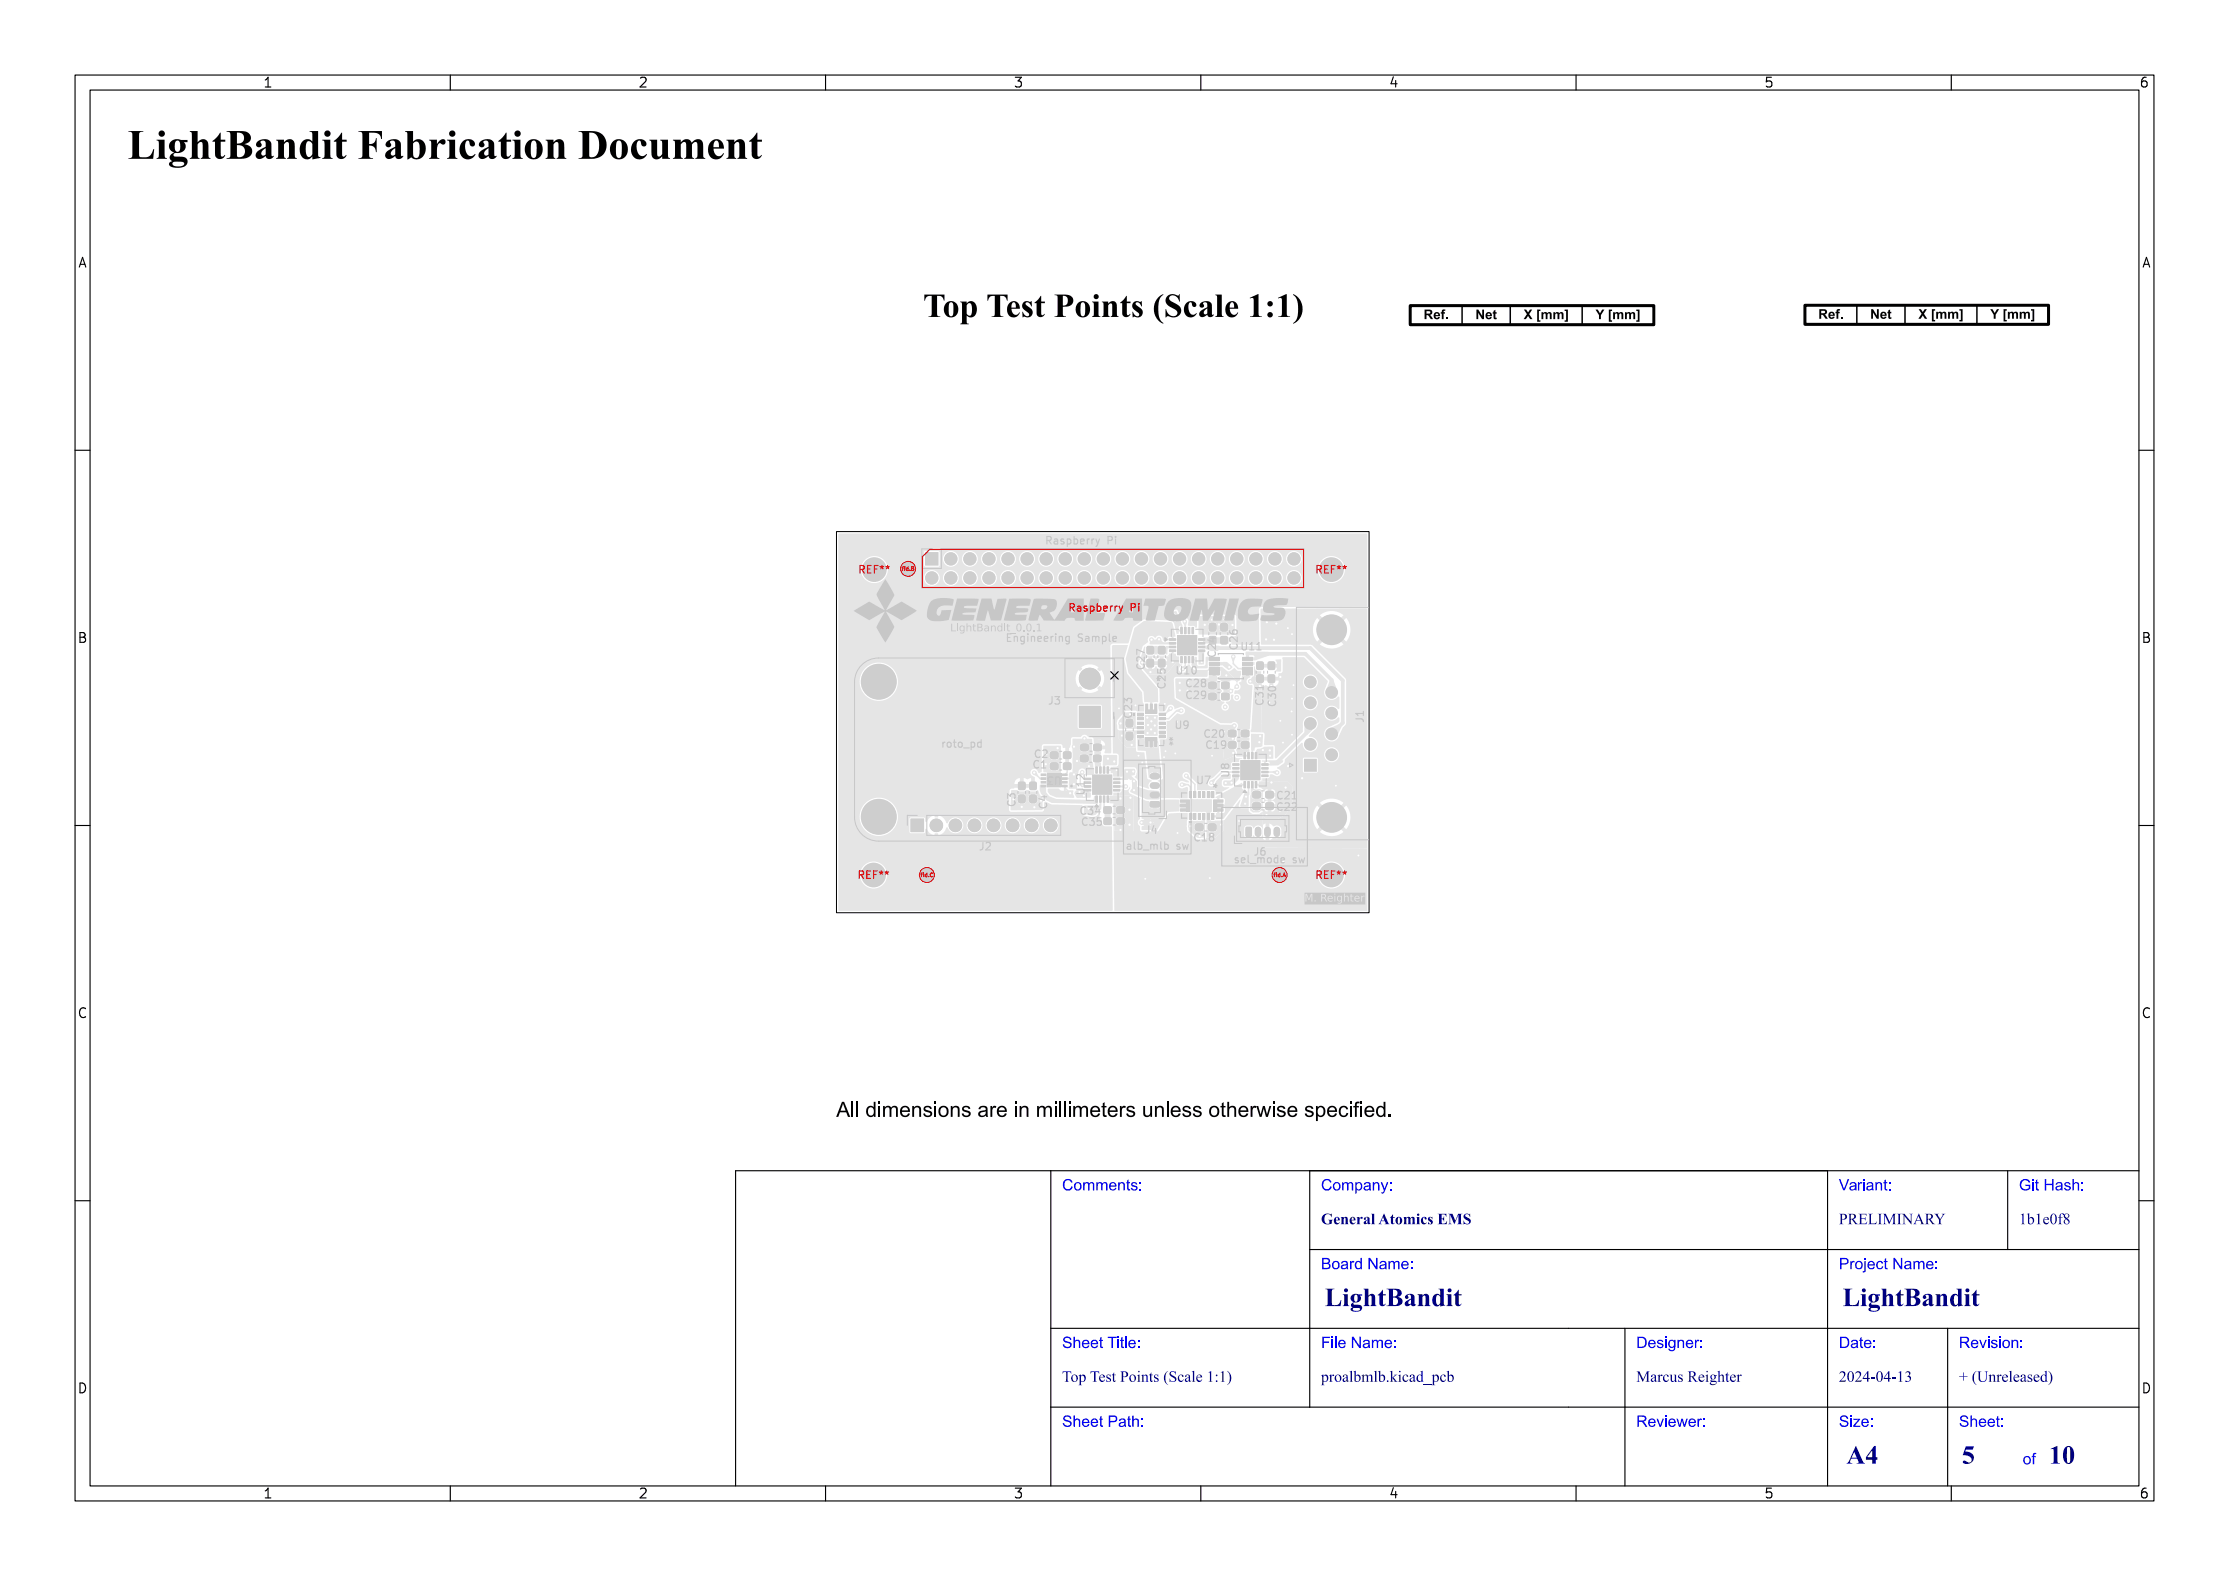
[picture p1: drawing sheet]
<svg xmlns="http://www.w3.org/2000/svg" width="297mm" height="210mm" viewBox="0 0 297 210" stroke-linecap="round" stroke-linejoin="round" font-family="sans-serif">
<defs><g id="words">
<text font-size="5.3" fill="#fff" x="17" y="21.5">LightBandit Fabrication Document</text>
<text font-size="4.3" fill="#fff" x="113.4" y="42.5">Top Test Points (Scale 1:1)</text>
<g font-size="3.3" fill="#fff">
<text x="176.5" y="174.3">LightBandit</text>
<text x="245.5" y="174.3">LightBandit</text>
<text x="246" y="195.3">A4</text>
<text x="261.4" y="195.3">5</text>
<text x="273" y="195.3">10</text>
</g>
<g font-size="2" fill="#fff">
<text x="141.5" y="158.8">Comments:</text>
<text x="176" y="158.8">Company:</text>
<text x="245" y="158.8">Variant:</text>
<text x="269" y="158.8">Git Hash:</text>
<text x="176" y="163.3">General Atomics EMS</text>
<text x="245" y="163.3">PRELIMINARY</text>
<text x="269" y="163.3">1b1e0f8</text>
<text x="176" y="169.3">Board Name:</text>
<text x="245" y="169.3">Project Name:</text>
<text x="141.5" y="179.8">Sheet Title:</text>
<text x="176" y="179.8">File Name:</text>
<text x="218" y="179.8">Designer:</text>
<text x="245" y="179.8">Date:</text>
<text x="261" y="179.8">Revision:</text>
<text x="141.5" y="184.3">Top Test Points (Scale 1:1)</text>
<text x="176" y="184.3">proalbmlb.kicad_pcb</text>
<text x="218" y="184.3">Marcus Reighter</text>
<text x="245" y="184.3">2024-04-13</text>
<text x="261" y="184.3">+ (Unreleased)</text>
<text x="141.5" y="190.3">Sheet Path:</text>
<text x="218" y="190.3">Reviewer:</text>
<text x="245" y="190.3">Size:</text>
<text x="261" y="190.3">Sheet:</text>
<text x="269.5" y="195.3">of</text>
</g>
<g font-size="1.7" fill="#fff">
<text x="35" y="11.6">1</text>
<text x="85" y="11.6">2</text>
<text x="135" y="11.6">3</text>
<text x="185" y="11.6">4</text>
<text x="235" y="11.6">5</text>
<text x="285" y="11.6">6</text>
<text x="10.5" y="35.6">A</text>
<text x="285.5" y="35.6">A</text>
<text x="10.5" y="85.6">B</text>
<text x="285.5" y="85.6">B</text>
<text x="10.5" y="135.6">C</text>
<text x="285.5" y="135.6">C</text>
<text x="10.5" y="185.6">D</text>
<text x="285.5" y="185.6">D</text>
<text x="35" y="199.7">1</text>
<text x="85" y="199.7">2</text>
<text x="135" y="199.7">3</text>
<text x="185" y="199.7">4</text>
<text x="235" y="199.7">5</text>
<text x="285" y="199.7">6</text>
</g>
<text font-size="1.5" fill="#fff" x="149" y="91.1" transform="rotate(-90 149 91.1)">+</text>
<g font-size="1.3" fill="#fff">
<text x="114.5" y="76.4">REF**</text>
<text x="175.4" y="76.4">REF**</text>
<text x="142.3" y="81.5">Raspberry Pi</text>
<text x="133.9" y="85.6">Engineering Sample</text>
<text x="152.5" y="89" transform="rotate(-90 152.5 89)">C27</text>
<text x="156.9" y="89.8">U10</text>
<text x="162" y="87.4" transform="rotate(-90 162 87.4)">C24</text>
<text x="164.9" y="86.4" transform="rotate(-90 164.9 86.4)">C26</text>
<text x="165.5" y="86.6">U11</text>
<text x="150.8" y="95.5" transform="rotate(-90 150.8 95.5)">C23</text>
<text x="154" y="91.3">*</text>
<text x="155.3" y="91.6" transform="rotate(-90 155.3 91.6)">C25</text>
<text x="158.2" y="91.6">C28</text>
<text x="158.2" y="93.1">C29</text>
<text x="168.3" y="93.8" transform="rotate(-90 168.3 93.8)">C31</text>
<text x="170" y="94" transform="rotate(-90 170 94)">C30</text>
<text x="137.9" y="101">C2</text>
<text x="156.7" y="97.1">U9</text>
<text x="135.3" y="107.4" transform="rotate(-90 135.3 107.4)">C3</text>
<text x="137.7" y="102.4">C1</text>
<text x="139.5" y="107.7" transform="rotate(-90 139.5 107.7)">C4</text>
<text x="144.5" y="105.7" transform="rotate(-90 144.5 105.7)">U12</text>
<text x="159.6" y="104.5">U7</text>
<text x="161.1" y="104.3" transform="rotate(90 161.1 104.3)">*</text>
<text x="163.8" y="103.4" transform="rotate(-90 163.8 103.4)">U8</text>
<text x="144.1" y="108.6">C34</text>
<text x="144.3" y="110">C35</text>
<text x="152.6" y="111.1">J4</text>
<text x="159.3" y="112.1">C18</text>
<text x="170.3" y="108">C22</text>
<text x="114.4" y="117.1">REF**</text>
<text x="164.3" y="115.1">sel_mode sw</text>
<text x="175.4" y="117.1">REF**</text>
</g>
<g font-size=".7" fill="#fff">
<text x="120" y="76">fid.B</text>
<text x="122.5" y="116.8">fid.C</text>
<text x="169.5" y="116.8">fid.A</text>
</g>
</g></defs>
<path d="M111.5 70.8h70.9v50.8h-70.9z" fill="none" stroke="#000" stroke-width=".13"/>
<g fill="#e5e5e5">
<path d="M150.8 104.1h.6v1.2h-.6z" fill-rule="evenodd"/>
<path d="M152.1 109.3h1.2v.6h-1.2z" fill-rule="evenodd"/>
<path d="M145.7 104.7l.2-.1 .8 .1 .1 .2-.1 .8-.2 .1-.8-.1-.1-.2z" fill-rule="evenodd"/>
<path d="M147 104.7l.2-.1 .8 .1 .1 .2-.1 .8-.2 .1-.8-.1-.1-.2z" fill-rule="evenodd"/>
<path d="M145.7 103.4l.2-.1 .8 .1 .1 .2-.1 .8-.2 .1-.8-.1-.1-.2z" fill-rule="evenodd"/>
<path d="M147 103.4l.2-.1 .8 .1 .1 .2-.1 .8-.2 .1-.8-.1-.1-.2z" fill-rule="evenodd"/>
<path d="M146 106.1h.2v.8h-.2z" fill-rule="evenodd"/>
<path d="M146.5 106.1h.2v.8h-.2z" fill-rule="evenodd"/>
<path d="M147 106.1h.2v.8h-.2z" fill-rule="evenodd"/>
<path d="M147.5 106.1h.2v.8h-.2z" fill-rule="evenodd"/>
<path d="M148.4 105.2h.8v.2h-.8z" fill-rule="evenodd"/>
<path d="M148.4 104.7h.8v.2h-.8z" fill-rule="evenodd"/>
<path d="M148.4 104.2h.8v.2h-.8z" fill-rule="evenodd"/>
<path d="M148.4 103.7h.8v.2h-.8z" fill-rule="evenodd"/>
<path d="M147.5 102.2h.2v.8h-.2z" fill-rule="evenodd"/>
<path d="M147 102.2h.2v.8h-.2z" fill-rule="evenodd"/>
<path d="M146.5 102.2h.2v.8h-.2z" fill-rule="evenodd"/>
<path d="M146 102.2h.2v.8h-.2z" fill-rule="evenodd"/>
<path d="M144.5 103.7h.8l.1 .2h-.8z" fill-rule="evenodd"/>
<path d="M144.5 104.2h.8l.1 .2h-.9z" fill-rule="evenodd"/>
<path d="M144.5 104.7h.8l.1 .2h-.9z" fill-rule="evenodd"/>
<path d="M144.5 105.2h.8l.1 .2h-.9z" fill-rule="evenodd"/>
<path d="M145.6 103.2h2.6v2.6h-2.6z" fill-rule="evenodd"/>
<path d="M140 100.2h.2h.7l.1 .2-.1 .6-.1 .1-.8-.1-.1-.1z" fill-rule="evenodd"/>
<path d="M141.7 100.2h.2h.8v.2v.6l-.2 .1-.8-.1v-.1z" fill-rule="evenodd"/>
<path d="M161.1 92.4l.1-.1 .8 .1 .1 .2-.1 .6-.2 .1-.7-.1-.1-.2z" fill-rule="evenodd"/>
<path d="M162.8 92.4l.2-.1 .7 .1 .1 .2-.1 .6-.1 .1-.8-.1-.1-.2z" fill-rule="evenodd"/>
<path d="M140 101.7l.2-.1 .7 .1 .1 .2-.1 .6-.1 .1-.8-.1-.1-.2z" fill-rule="evenodd"/>
<path d="M141.7 101.7l.2-.1 .8 .1v.2v.6l-.2 .1-.8-.1v-.2z" fill-rule="evenodd"/>
<path d="M173.8 101.2h1.6v1.6h-1.6z" fill-rule="evenodd"/>
<path d="M121.4 109.1h1.7v1.7h-1.7z" fill-rule="evenodd"/>
<path d="M143.8 94.1h2.8v2.8h-2.8z" fill-rule="evenodd"/>
<path d="M150.1 97.6h.2h.6l.1 .2-.1 .8h-.2h-.6l-.1-.2z" fill-rule="evenodd"/>
<path d="M150.1 95.9l.2-.1 .6 .1 .1 .2-.1 .7-.2 .1-.6-.1-.1-.1z" fill-rule="evenodd"/>
<path d="M161.1 109.8h.1h.8l.1 .2-.1 .6-.2 .1-.7-.1-.1-.1z" fill-rule="evenodd"/>
<path d="M159.3 109.8h.2h.8v.2v.6l-.2 .1-.8-.1v-.1z" fill-rule="evenodd"/>
<path d="M147.1 107.5h.2h.7l.1 .2-.1 .6-.1 .1-.8-.1-.1-.1z" fill-rule="evenodd"/>
<path d="M148.8 107.5h.2h.8v.2v.6l-.2 .1-.8-.1v-.1z" fill-rule="evenodd"/>
<path d="M123.3 73.6h1.7v1.7h-1.7z" fill-rule="evenodd"/>
<path d="M121.4 109.1h1.7v1.7h-1.7z" fill-rule="evenodd"/>
<path d="M167.5 88.2h.1h.7l.1 .2-.1 .8h-.2h-.6l-.1-.2z" fill-rule="evenodd"/>
<path d="M167.5 90l.1-.1 .7 .1 .1 .1-.1 .8-.2 .1-.6-.1-.1-.2z" fill-rule="evenodd"/>
<path d="M165.4 97.3h.2h.8v.2v.6l-.2 .1-.8-.1v-.1z" fill-rule="evenodd"/>
<path d="M163.7 97.3h.2h.8v.2v.6l-.2 .1-.8-.1-.1-.1z" fill-rule="evenodd"/>
<path d="M161.2 84.8h.1h.7v.2v.8h-.2h-.6l-.1-.2z" fill-rule="evenodd"/>
<path d="M161.2 83.1l.1-.1 .7 .1v.2v.7l-.2 .1-.6-.1-.1-.1z" fill-rule="evenodd"/>
<path d="M147.1 109h.2h.8v.2v.6l-.2 .1-.8-.1v-.1z" fill-rule="evenodd"/>
<path d="M148.8 109h.2h.8l.1 .2-.1 .6-.2 .1-.8-.1v-.1z" fill-rule="evenodd"/>
<path d="M154.4 98h.9v.3h-.9z" fill-rule="evenodd"/>
<path d="M154.4 97.4h.9v.3h-.9z" fill-rule="evenodd"/>
<path d="M154.4 96.8h.9v.3h-.9z" fill-rule="evenodd"/>
<path d="M154.4 96.2h.9v.3h-.9z" fill-rule="evenodd"/>
<path d="M154.4 95.6h.9v.3h-.9z" fill-rule="evenodd"/>
<path d="M154.4 95h.9v.3h-.9z" fill-rule="evenodd"/>
<path d="M152.6 93.8h.4v.8h.2v-.8h.4v.8h.2v-.8h.4v1.3h-1.6z" fill-rule="evenodd"/>
<path d="M151.5 95h.9v.3h-.9z" fill-rule="evenodd"/>
<path d="M151.5 95.6h.9v.3h-.9z" fill-rule="evenodd"/>
<path d="M151.5 96.2h.9v.3h-.9z" fill-rule="evenodd"/>
<path d="M151.5 96.8h.9v.3h-.9z" fill-rule="evenodd"/>
<path d="M151.5 97.4h.9v.3h-.9z" fill-rule="evenodd"/>
<path d="M151.5 98h.9v.3h-.9z" fill-rule="evenodd"/>
<path d="M152.6 98.3h1.6v1.2h-.4v-.8h-.2v.8h-.4v-.8h-.2v.8h-.4z" fill-rule="evenodd"/>
<path d="M141.6 104.6h.6v.3h-.6z" fill-rule="evenodd"/>
<path d="M141.6 104.1h.6v.3h-.6z" fill-rule="evenodd"/>
<path d="M141.6 103.6h.6v.3h-.6z" fill-rule="evenodd"/>
<path d="M141.6 103.1h.6v.3h-.6z" fill-rule="evenodd"/>
<path d="M138.7 103.1h.7v.3h-.7z" fill-rule="evenodd"/>
<path d="M138.7 103.6h.7v.3h-.7z" fill-rule="evenodd"/>
<path d="M138.7 104.1h.7v.3h-.7z" fill-rule="evenodd"/>
<path d="M138.7 104.6h.7v.3h-.7z" fill-rule="evenodd"/>
<path d="M139.5 103.1h1.9v1.8h-1.9z" fill-rule="evenodd"/>
<path d="M145.8 99.2l.1-.1 .8 .1 .1 .2-.1 .6-.2 .1-.7-.1-.1-.2z" fill-rule="evenodd"/>
<path d="M144 99.2l.2-.1 .8 .1v.2v.6l-.2 .1-.8-.1v-.2z" fill-rule="evenodd"/>
<path d="M155.8 85.1h.8l.1 .2h-.8z" fill-rule="evenodd"/>
<path d="M155.8 85.6h.8l.1 .2h-.9z" fill-rule="evenodd"/>
<path d="M155.8 86.1h.8l.1 .2h-.9z" fill-rule="evenodd"/>
<path d="M155.8 86.6h.8l.1 .2h-.9z" fill-rule="evenodd"/>
<path d="M157.3 87.5h.3l-.1 .8h-.2z" fill-rule="evenodd"/>
<path d="M157.8 87.5h.3l-.1 .8h-.2z" fill-rule="evenodd"/>
<path d="M158.3 87.5h.3l-.1 .8h-.2z" fill-rule="evenodd"/>
<path d="M158.8 87.5h.3l-.1 .8h-.2z" fill-rule="evenodd"/>
<path d="M159.7 86.6h.8l.1 .2h-.9z" fill-rule="evenodd"/>
<path d="M159.7 86.1h.8l.1 .2h-.9z" fill-rule="evenodd"/>
<path d="M159.7 85.6h.8l.1 .2h-.9z" fill-rule="evenodd"/>
<path d="M159.7 85.1h.8l.1 .2h-.9z" fill-rule="evenodd"/>
<path d="M158.8 83.6h.3l-.1 .9-.2-.1z" fill-rule="evenodd"/>
<path d="M158.3 83.6l.3 .1-.1 .8-.2-.1z" fill-rule="evenodd"/>
<path d="M157.8 83.6l.3 .1-.1 .8-.2-.1z" fill-rule="evenodd"/>
<path d="M157.3 83.6l.3 .1-.1 .8-.2-.1z" fill-rule="evenodd"/>
<path d="M156.9 84.7h2.6v2.6h-2.6z" fill-rule="evenodd"/>
<path d="M137.2 106l.2-.1 .6 .1 .1 .1-.1 .8-.1 .1-.7-.1v-.2z" fill-rule="evenodd"/>
<path d="M137.2 104.3l.2-.1 .6 .1 .1 .1-.1 .8-.1 .1-.7-.1v-.2z" fill-rule="evenodd"/>
<path d="M167 105.5l.1-.1 .8 .1 .1 .2-.1 .6-.2 .1-.7-.1-.1-.2z" fill-rule="evenodd"/>
<path d="M168.7 105.5l.2-.1 .7 .1 .1 .2-.1 .6-.1 .1-.8-.1-.1-.2z" fill-rule="evenodd"/>
<path d="M145.7 100.7l.2-.1 .8 .1v.1v.7h-.2h-.8v-.2z" fill-rule="evenodd"/>
<path d="M144 100.7l.2-.1 .7 .1 .1 .1-.1 .7h-.1h-.8l-.1-.2z" fill-rule="evenodd"/>
<path d="M161.5 105.5h.3v.8h-.3z" fill-rule="evenodd"/>
<path d="M160.9 105.5h.3v.8h-.3z" fill-rule="evenodd"/>
<path d="M160.3 105.5h.3v.8h-.3z" fill-rule="evenodd"/>
<path d="M159.7 105.5h.3v.8h-.3z" fill-rule="evenodd"/>
<path d="M159.1 105.5h.3v.8h-.3z" fill-rule="evenodd"/>
<path d="M158.5 105.5h.3v.8h-.3z" fill-rule="evenodd"/>
<path d="M157.3 106.6h1.2v1.5h-1.2v-.3h.8v-.3h-.8v-.3h.8v-.3h-.8z" fill-rule="evenodd"/>
<path d="M158.5 108.4h.3v.8h-.3z" fill-rule="evenodd"/>
<path d="M159.1 108.4h.3v.8h-.3z" fill-rule="evenodd"/>
<path d="M159.7 108.4h.3v.8h-.3z" fill-rule="evenodd"/>
<path d="M160.3 108.4h.3v.8h-.3z" fill-rule="evenodd"/>
<path d="M160.9 108.4h.3v.8h-.3z" fill-rule="evenodd"/>
<path d="M161.5 108.4h.3v.8h-.3z" fill-rule="evenodd"/>
<path d="M161.7 106.6h1.3v.3h-.8v.3h.8v.3h-.8v.3h.8v.3h-1.3z" fill-rule="evenodd"/>
<path d="M167 107l.1-.1 .8 .1 .1 .2-.1 .6-.2 .1-.7-.1-.1-.1z" fill-rule="evenodd"/>
<path d="M168.7 107l.2-.1 .7 .1 .1 .2-.1 .6-.1 .1-.8-.1-.1-.1z" fill-rule="evenodd"/>
<path d="M153.3 106.8h1.1l.1 .2v.5l-.2 .1h-1l-.1-.2z" fill-rule="evenodd"/>
</g>
<g fill="#e5e5e5">
<circle cx="123.5" cy="116.6" r=".5"/>
<circle cx="145.8" cy="105.6" r=".25"/>
<circle cx="146.9" cy="105.6" r=".25"/>
<circle cx="147.9" cy="105.6" r=".25"/>
<circle cx="145.8" cy="104.5" r=".25"/>
<circle cx="146.9" cy="104.5" r=".25"/>
<circle cx="147.9" cy="104.5" r=".25"/>
<circle cx="145.8" cy="103.5" r=".25"/>
<circle cx="146.9" cy="103.5" r=".25"/>
<circle cx="147.9" cy="103.5" r=".25"/>
<circle cx="151.1" cy="104.1" r=".3"/>
<circle cx="151.1" cy="105.3" r=".3"/>
<circle cx="121" cy="75.8" r=".5"/>
<circle cx="177.4" cy="108.9" r="2"/>
<circle cx="177.4" cy="83.9" r="2"/>
<circle cx="174.6" cy="99.2" r=".8"/>
<circle cx="174.6" cy="96.4" r=".8"/>
<circle cx="174.6" cy="93.6" r=".8"/>
<circle cx="174.6" cy="90.9" r=".8"/>
<circle cx="177.4" cy="100.6" r=".8"/>
<circle cx="177.4" cy="97.8" r=".8"/>
<circle cx="177.4" cy="95" r=".8"/>
<circle cx="177.4" cy="92.3" r=".8"/>
<circle cx="117.1" cy="108.8" r="1.55"/>
<circle cx="117.1" cy="108.8" r="2.35"/>
<circle cx="117.1" cy="90.8" r="1.55"/>
<circle cx="117.1" cy="90.8" r="2.35"/>
<circle cx="124.8" cy="110" r=".85"/>
<circle cx="145.2" cy="90.4" r="1.4"/>
<circle cx="127.3" cy="110" r=".85"/>
<circle cx="129.8" cy="110" r=".85"/>
<circle cx="132.4" cy="110" r=".85"/>
<circle cx="134.9" cy="110" r=".85"/>
<circle cx="137.5" cy="110" r=".85"/>
<circle cx="140" cy="110" r=".85"/>
<circle cx="124.2" cy="77" r=".85"/>
<circle cx="126.7" cy="74.5" r=".85"/>
<circle cx="126.7" cy="77" r=".85"/>
<circle cx="129.2" cy="74.5" r=".85"/>
<circle cx="129.2" cy="77" r=".85"/>
<circle cx="131.8" cy="74.5" r=".85"/>
<circle cx="131.8" cy="77" r=".85"/>
<circle cx="134.3" cy="74.5" r=".85"/>
<circle cx="134.3" cy="77" r=".85"/>
<circle cx="136.9" cy="74.5" r=".85"/>
<circle cx="136.9" cy="77" r=".85"/>
<circle cx="139.4" cy="74.5" r=".85"/>
<circle cx="139.4" cy="77" r=".85"/>
<circle cx="141.9" cy="74.5" r=".85"/>
<circle cx="141.9" cy="77" r=".85"/>
<circle cx="144.5" cy="74.5" r=".85"/>
<circle cx="144.5" cy="77" r=".85"/>
<circle cx="147" cy="74.5" r=".85"/>
<circle cx="147" cy="77" r=".85"/>
<circle cx="149.6" cy="74.5" r=".85"/>
<circle cx="149.6" cy="77" r=".85"/>
<circle cx="152.1" cy="74.5" r=".85"/>
<circle cx="152.1" cy="77" r=".85"/>
<circle cx="154.6" cy="74.5" r=".85"/>
<circle cx="154.6" cy="77" r=".85"/>
<circle cx="157.2" cy="74.5" r=".85"/>
<circle cx="157.2" cy="77" r=".85"/>
<circle cx="159.7" cy="74.5" r=".85"/>
<circle cx="159.7" cy="77" r=".85"/>
<circle cx="162.3" cy="74.5" r=".85"/>
<circle cx="162.3" cy="77" r=".85"/>
<circle cx="164.8" cy="74.5" r=".85"/>
<circle cx="164.8" cy="77" r=".85"/>
<circle cx="167.3" cy="74.5" r=".85"/>
<circle cx="167.3" cy="77" r=".85"/>
<circle cx="169.9" cy="74.5" r=".85"/>
<circle cx="169.9" cy="77" r=".85"/>
<circle cx="172.4" cy="74.5" r=".85"/>
<circle cx="172.4" cy="77" r=".85"/>
<circle cx="157.1" cy="84.9" r=".25"/>
<circle cx="157.1" cy="86" r=".25"/>
<circle cx="157.1" cy="87" r=".25"/>
<circle cx="158.2" cy="84.9" r=".25"/>
<circle cx="158.2" cy="86" r=".25"/>
<circle cx="158.2" cy="87" r=".25"/>
<circle cx="159.2" cy="84.9" r=".25"/>
<circle cx="159.2" cy="86" r=".25"/>
<circle cx="159.2" cy="87" r=".25"/>
</g>
<path d="M153.6 105.9h.5M153.6 104.7h.5M153.6 103.4h.5" fill="none" stroke="#e5e5e5" stroke-width=".8"/>
<g fill="#e5e5e5">
<path d="M165.8 104.1l.2 .1-.1 .8-.2-.1z" fill-rule="evenodd"/>
<path d="M166.3 104.1l.2 .1-.1 .8h-.2z" fill-rule="evenodd"/>
<path d="M166.8 104.1l.2 .1-.1 .8h-.2z" fill-rule="evenodd"/>
<path d="M167.3 104.1l.2 .1-.1 .8h-.2z" fill-rule="evenodd"/>
<path d="M168.1 103.3h.8l.1 .1-.9 .1z" fill-rule="evenodd"/>
<path d="M168.1 102.8h.8l.1 .1-.8 .1z" fill-rule="evenodd"/>
<path d="M168.1 102.3h.8l.1 .1-.8 .1z" fill-rule="evenodd"/>
<path d="M168.1 101.8h.8l.1 .1-.8 .1z" fill-rule="evenodd"/>
<path d="M167.3 100.3h.2l-.1 .8h-.2z" fill-rule="evenodd"/>
<path d="M166.8 100.3h.2l-.1 .8h-.2z" fill-rule="evenodd"/>
<path d="M166.3 100.3h.2l-.1 .8h-.2z" fill-rule="evenodd"/>
<path d="M165.8 100.3h.2l-.1 .8h-.2z" fill-rule="evenodd"/>
<path d="M164.3 101.8h.7l.1 .1-.8 .1z" fill-rule="evenodd"/>
<path d="M164.3 102.3h.7l.1 .1-.8 .1z" fill-rule="evenodd"/>
<path d="M164.3 102.8h.7l.1 .1-.8 .1z" fill-rule="evenodd"/>
<path d="M164.3 103.3h.8v.1l-.8 .1z" fill-rule="evenodd"/>
<path d="M165.3 101.3h2.6v2.6h-2.6z" fill-rule="evenodd"/>
<path d="M135.7 106l.2-.1 .7 .1v.1v.8l-.2 .1-.7-.1v-.2z" fill-rule="evenodd"/>
<path d="M135.7 104.3l.2-.1 .7 .1v.1v.8l-.2 .1-.7-.1v-.2z" fill-rule="evenodd"/>
<path d="M169 88.2h.2h.6l.1 .2-.1 .8h-.2h-.6l-.1-.2z" fill-rule="evenodd"/>
<path d="M169 90l.2-.1 .6 .1 .1 .1-.1 .8-.2 .1-.6-.1-.1-.2z" fill-rule="evenodd"/>
<path d="M143.8 94.1h2.8v2.8h-2.8z" fill-rule="evenodd"/>
<path d="M165.4 98.9l.2-.1 .8 .1v.1v.7h-.2h-.8v-.2z" fill-rule="evenodd"/>
<path d="M163.7 98.9l.2-.1 .8 .1v.1v.7h-.2h-.8l-.1-.2z" fill-rule="evenodd"/>
<path d="M161.1 87.6h1.4v.4h-1.4z" fill-rule="evenodd"/>
<path d="M161.1 88.2h1.4v.5h-1.4z" fill-rule="evenodd"/>
<path d="M161.1 88.9h1.4v.4h-1.4z" fill-rule="evenodd"/>
<path d="M161.1 89.5h1.4v.5h-1.4z" fill-rule="evenodd"/>
<path d="M165.6 89.5h1.3v.5h-1.3z" fill-rule="evenodd"/>
<path d="M165.6 88.9h1.3v.4h-1.3z" fill-rule="evenodd"/>
<path d="M165.6 88.2h1.3v.5h-1.3z" fill-rule="evenodd"/>
<path d="M165.6 87.6h1.3v.4h-1.3z" fill-rule="evenodd"/>
<path d="M152.9 86.2l.1-.1 .7 .1v.1v.8l-.2 .1-.6-.1-.1-.2z" fill-rule="evenodd"/>
<path d="M152.9 87.9l.1-.1 .7 .1v.2v.7l-.2 .1-.6-.1-.1-.1z" fill-rule="evenodd"/>
<path d="M162.7 84.8h.2h.6l.1 .2-.1 .8h-.2h-.6l-.1-.2z" fill-rule="evenodd"/>
<path d="M162.7 83.1l.2-.1 .6 .1 .1 .2-.1 .7-.2 .1-.6-.1-.1-.1z" fill-rule="evenodd"/>
<path d="M166 110.3l.6-.1 .2 .1v1l-.1 .2h-.5l-.2-.1z" fill-rule="evenodd"/>
</g>
<g fill="#e5e5e5">
<circle cx="165.6" cy="103.7" r=".25"/>
<circle cx="166.6" cy="103.7" r=".25"/>
<circle cx="167.7" cy="103.7" r=".25"/>
<circle cx="165.6" cy="102.6" r=".25"/>
<circle cx="166.6" cy="102.6" r=".25"/>
<circle cx="167.7" cy="102.6" r=".25"/>
<circle cx="165.6" cy="101.6" r=".25"/>
<circle cx="166.6" cy="101.6" r=".25"/>
<circle cx="167.7" cy="101.6" r=".25"/>
<circle cx="145.2" cy="90.4" r="1.4"/>
<circle cx="170.5" cy="116.6" r=".5"/>
</g>
<path d="M167.6 110.6v.5M168.9 110.6v.5M170.1 110.6v.5" fill="none" stroke="#e5e5e5" stroke-width=".8"/>
<g fill="#e5e5e5">
<circle cx="152.1" cy="109.6" r=".3"/>
<circle cx="153.3" cy="109.6" r=".3"/>
<circle cx="165.9" cy="107.1" r=".3"/>
<circle cx="166" cy="106.2" r=".3"/>
<circle cx="163.8" cy="88.9" r=".3"/>
<circle cx="167.9" cy="98.1" r=".3"/>
<circle cx="167.8" cy="98.9" r=".3"/>
<circle cx="164.3" cy="100.3" r=".3"/>
<circle cx="151.7" cy="100.7" r=".28"/>
<circle cx="169.4" cy="91.4" r=".3"/>
<circle cx="152.6" cy="117.1" r=".28"/>
<circle cx="171.3" cy="104.9" r=".3"/>
<circle cx="170.1" cy="83.1" r=".3"/>
<circle cx="164.5" cy="96.7" r=".3"/>
<circle cx="164.8" cy="91.5" r=".3"/>
<circle cx="136.1" cy="107.5" r=".3"/>
<circle cx="168.7" cy="85.2" r=".3"/>
<circle cx="163.1" cy="97.5" r=".3"/>
<circle cx="166.6" cy="90.8" r=".3"/>
<circle cx="143.1" cy="103.2" r=".3"/>
<circle cx="173.5" cy="103.7" r=".3"/>
<circle cx="155.1" cy="99.3" r=".28"/>
<circle cx="163.4" cy="90" r=".3"/>
<circle cx="143.1" cy="99.5" r=".3"/>
<circle cx="150.5" cy="107.9" r=".3"/>
<circle cx="164.3" cy="98.4" r=".3"/>
<circle cx="148.8" cy="102.6" r=".3"/>
<circle cx="156.8" cy="96.2" r=".28"/>
<circle cx="165.1" cy="109.4" r=".28"/>
<circle cx="170.6" cy="96" r=".28"/>
<circle cx="163.2" cy="82.6" r=".3"/>
<circle cx="161.2" cy="117" r=".27"/>
<circle cx="143.1" cy="104.5" r=".3"/>
<circle cx="151.3" cy="94" r=".27"/>
<circle cx="153.4" cy="96.1" r=".3"/>
<circle cx="152.2" cy="88.3" r=".3"/>
<circle cx="161.5" cy="82.6" r=".3"/>
<circle cx="135.1" cy="106.5" r=".3"/>
<circle cx="156.3" cy="88.2" r=".3"/>
<circle cx="170.9" cy="99" r=".28"/>
<circle cx="169.4" cy="104.3" r=".3"/>
<circle cx="152.2" cy="101.6" r=".27"/>
<circle cx="149.1" cy="94.4" r=".28"/>
<circle cx="153.9" cy="96.7" r=".3"/>
<circle cx="169.7" cy="85.3" r=".3"/>
<circle cx="168.8" cy="108.6" r=".3"/>
<circle cx="144.5" cy="98.4" r=".3"/>
<circle cx="171" cy="114.8" r=".28"/>
<circle cx="153.3" cy="89.6" r=".3"/>
<circle cx="155.3" cy="100.1" r=".28"/>
<circle cx="163.2" cy="94.2" r=".3"/>
<circle cx="161.5" cy="100.7" r=".27"/>
<circle cx="171.6" cy="102.1" r=".3"/>
<circle cx="145.1" cy="102.1" r=".3"/>
<circle cx="139.3" cy="101.8" r=".3"/>
<circle cx="172.2" cy="97.9" r=".28"/>
<circle cx="170.3" cy="107.2" r=".3"/>
<circle cx="153.9" cy="95.6" r=".3"/>
<circle cx="171.6" cy="83.7" r=".27"/>
<circle cx="153.9" cy="97.7" r=".3"/>
<circle cx="164" cy="92.1" r=".3"/>
<circle cx="153.4" cy="97.2" r=".3"/>
<circle cx="164.2" cy="83.3" r=".3"/>
<circle cx="163.1" cy="99.3" r=".3"/>
<circle cx="168.8" cy="82.9" r=".3"/>
<circle cx="172.2" cy="93.1" r=".28"/>
<circle cx="140.9" cy="99.7" r=".3"/>
<circle cx="178" cy="104.7" r=".28"/>
<circle cx="169.1" cy="93.6" r=".3"/>
<circle cx="153" cy="96.6" r=".3"/>
<circle cx="155.2" cy="93.8" r=".27"/>
<circle cx="161.5" cy="111.2" r=".3"/>
<circle cx="154.8" cy="89.5" r=".3"/>
<circle cx="164.8" cy="92.9" r=".3"/>
<circle cx="138.7" cy="106.7" r=".3"/>
<circle cx="156.9" cy="111" r=".27"/>
<circle cx="149.5" cy="98" r=".3"/>
<circle cx="167.9" cy="91.4" r=".3"/>
<circle cx="181" cy="114" r=".28"/>
<circle cx="150.5" cy="109.9" r=".3"/>
<circle cx="172.2" cy="84.5" r=".28"/>
<circle cx="160.5" cy="83.3" r=".3"/>
<circle cx="150.6" cy="106.3" r=".3"/>
<circle cx="155.1" cy="100.9" r=".28"/>
<circle cx="172.4" cy="91.3" r=".28"/>
<circle cx="170.5" cy="108" r=".3"/>
<circle cx="156.6" cy="100.4" r=".27"/>
<circle cx="149.3" cy="110.6" r=".3"/>
<circle cx="162.7" cy="109.9" r=".3"/>
<circle cx="139.4" cy="100.5" r=".3"/>
<circle cx="152.9" cy="95.6" r=".3"/>
<circle cx="150.8" cy="99.3" r=".3"/>
<circle cx="170.6" cy="90.2" r=".3"/>
<circle cx="149.3" cy="106.4" r=".3"/>
<circle cx="137.8" cy="107.6" r=".3"/>
<circle cx="172.1" cy="94.8" r=".28"/>
<circle cx="162.4" cy="83.2" r=".3"/>
<circle cx="143.5" cy="101.4" r=".3"/>
<circle cx="152.9" cy="97.7" r=".3"/>
<circle cx="154.4" cy="85.2" r=".3"/>
<circle cx="153.4" cy="85.2" r=".3"/>
<circle cx="163.3" cy="104.3" r=".3"/>
<circle cx="164.1" cy="104.3" r=".3"/>
<circle cx="156.5" cy="81.9" r=".3"/>
<circle cx="156.6" cy="82.7" r=".3"/>
<circle cx="157.5" cy="104.6" r=".3"/>
<circle cx="156" cy="94.4" r=".3"/>
<circle cx="149.3" cy="96.4" r=".3"/>
<circle cx="150.6" cy="95.2" r=".3"/>
<circle cx="159.8" cy="111.4" r=".3"/>
<circle cx="158.6" cy="110.1" r=".3"/>
<circle cx="158.1" cy="103.4" r=".3"/>
<circle cx="157.4" cy="94.7" r=".3"/>
<circle cx="146" cy="108" r=".3"/>
<circle cx="145.1" cy="107.7" r=".3"/>
<circle cx="143.8" cy="105.5" r=".3"/>
<circle cx="144.4" cy="106" r=".3"/>
<circle cx="151" cy="102.8" r=".3"/>
<circle cx="148.5" cy="101.5" r=".3"/>
<circle cx="147.6" cy="101.1" r=".3"/>
<circle cx="150.2" cy="102.8" r=".3"/>
<circle cx="164.3" cy="87.5" r=".3"/>
<circle cx="150" cy="104.8" r=".3"/>
<circle cx="144.2" cy="102.9" r=".3"/>
<circle cx="161.4" cy="104.3" r=".3"/>
<circle cx="157.6" cy="89.2" r=".3"/>
<circle cx="170.2" cy="102.9" r=".3"/>
<circle cx="157.9" cy="82.8" r=".3"/>
<circle cx="157.2" cy="91" r=".3"/>
<circle cx="158.3" cy="91" r=".3"/>
<circle cx="157.2" cy="92" r=".3"/>
<circle cx="142.6" cy="105.7" r=".3"/>
<circle cx="158.2" cy="92" r=".3"/>
<circle cx="137.8" cy="103" r=".3"/>
<circle cx="168.3" cy="100" r=".3"/>
<circle cx="169.2" cy="100.7" r=".3"/>
<circle cx="169.2" cy="100" r=".3"/>
<circle cx="160.1" cy="88.2" r=".3"/>
</g>
<g fill="#e5e5e5">
<path d="M161.1 90.9h.1h.8l.1 .2-.1 .6-.2 .1-.7-.1-.1-.1z" fill-rule="evenodd"/>
<path d="M162.8 90.9h.2h.7l.1 .2-.1 .6-.1 .1-.8-.1-.1-.1z" fill-rule="evenodd"/>
<path d="M154.4 86.2l.1-.1 .7 .1 .1 .1-.1 .8-.2 .1-.6-.1-.1-.2z" fill-rule="evenodd"/>
<path d="M154.4 87.9l.1-.1 .7 .1 .1 .2-.1 .7-.2 .1-.6-.1-.1-.1z" fill-rule="evenodd"/>
</g>
<g fill="none" stroke="#e5e5e5" stroke-width=".2">
<path d="M154.4 85.2l.6 .5h1.2M156 94.4l-.8 .8M157.4 94.7h-.6l-1.1 1.1h-.9M157.9 82.8v.1v1.1M157.9 87.9v.9l-.3 .4M164.3 87.5v.9l.7 .7h1.2M174.6 96.4v.1M137.8 103l.8 .7h.4M141.9 104.7v.3l.7 .7M142.2 102.1v.8l-.3 .3M144.2 102.9l-.3 .3v1.4l.3 .2h.7M147.1 106.5v1l.5 .4"/>
<path d="M148.8 104.8h1.2M157.5 104.6h.8l.3 .3v1M157.5 104.6h.1M158.1 103.4l1.1 1.1v1.4M163.5 102.9h.1M164.1 104.3h.1M164.7 102.9h-1.9l-1.4 1.4M166.4 104.6v1.2l-.4 .4M168.5 102.9h1.7M170.2 101.6h.2"/>
</g>
<path d="M157.6 89.1v.1M161.3 86.4h13.3l4.3 4.3v5.6l-1.5 1.5M167.7 87.1h6.2l3.5 3.5v1.7M174.6 96.5v.7l-4.4 4.4M170.2 102.9v.1" fill="none" stroke="#e5e5e5" stroke-width=".5"/>
<g fill="#e5e5e5">
<path d="M155.7 94.2l.3 .2 .1 .2-.5 .3-.1-.2z" fill-rule="evenodd"/>
<path d="M160.9 108.8h.2l.1 .6h1.8v1.2l-1.1 1h-1.1v-1.1l.4 .3h.7l.3-.3h-.4v.3h-.5v-.3h-.5v-.6l1.4 .1-.1-.2-.2-.1h-.1v.3h-.5v-.3h-.3l-.2 .2z" fill-rule="evenodd"/>
<path d="M166.3 88.3l.8-.1v.4h-.8z" fill-rule="evenodd"/>
<path d="M165.3 89l.3-.1 .6 .2-.6 .2-.3-.1z" fill-rule="evenodd"/>
<path d="M157.9 87.9l.2 .4-.1 .2h-.2z" fill-rule="evenodd"/>
<path d="M158.4 109.4h1.8l.1-.6h.2v2.8h-1l-1.1-1v-.1h.8l.2 .3h.8l.2-.1v-.2h-.4v.3h-.5v-.3h-1.1v-.6l2 .1v-.2l-.4-.1v.3h-.5v-.3h-.2l-.1 .2h-.8z" fill-rule="evenodd"/>
<path d="M164.1 102.8l.5 .1-.5 .1z" fill-rule="evenodd"/>
<path d="M142.5 102.9h1v2.1v.1l-1.1-.1 .1-1.1h-.5l-.1-.2 .1-.1h.5l-.1-.4z" fill-rule="evenodd"/>
<path d="M148.3 105.6h1l.1-.1 .1-.4 .4 .2a.51 .51 0 0 0 .6-.4l.1 .1-.2 .4 .1 .3 1.4 .7v2.7a.57 .57 0 0 0-.3 .5 .57 .57 0 0 0 .3 .5v.5l.2 .2h2.1l.2-.1 1.3-2.3 2.5-.1 .1 .9-.2 .2v.6l.1 .7 1.2 1.1 .4 .1 .8-.1 .2-.2-.1-3.3-.1-.1h-1.8l-.1-1.6 .2-.1h2.5l.1 1.6-.2 .3v.8v.2h-.1v-1.1h-.3l-.1 3.3h1.1l1.1-1v-.2h2.8v.9l.1 .3 .8 .1 .4-.4a.61 .61 0 0 0 .6 .4 .61 .61 0 0 0 .5-.5v-.7a.65 .65 0 0 0-.6-.5 .65 .65 0 0 0-.6 .4l-.1-.2-.3-.2h-.5l-.2 .2-.1 .2h-2.8v-1h-.8l.8-.1 .2-.1 2-2.6-.2 .8 .3 .3h1.1v.4l.5 .4 .9-.1 .4-.3 .1 4.8 13.9 .1v8.4l-33.7-.1-.1-4.8h21a1.1 1.1 0 0 0 1.1 1.2 1.1 1.1 0 0 0 1.1-1.2h4v.2a1.8 1.8 0 0 0 2.7 1.4 1.8 1.8 0 0 0 0-3 1.8 1.8 0 0 0-2.7 1.4h-4v-.2a1.1 1.1 0 0 0-1.2-.8 1.1 1.1 0 0 0-1 1h-21l-.1-9.4h.1l.1 3.6h2.6l-.1-4.7h-2.7z" fill-rule="evenodd"/>
<path d="M161.9 109.4h.2z" fill-rule="evenodd"/>
<path d="M152.9 89.9h2.4l1.4-1.6v-1l.1 .2h.3v.9l.2 .1 .2 .1a.51 .51 0 0 0-.3 .9 .51 .51 0 0 0 .9-.2l.2-.8 .2 .1 .1 .2 .4 .4 .2 .1h1.7l.2-.2 .1-.2h1.1v.4l-1.3 .1-.2 .8h-4.2a.37 .37 0 0 0-.2 .5l.1 2.2 .1 .3 6.1 3.4 .4 4.7 1.4-.6 .2 .3 .8 .1-.3 .1-.1 .4h-.9a.49 .49 0 0 0-.1 .6l-.1 .4h-1.3l-1.1 1-.4 .2a.5 .5 0 0 0-.2 .9 .5 .5 0 0 0 .9-.2l.2-.4 .8-.9h1.1l-.1 .6h-.8l-.3 .3v.5l.2 .2 .7 .1 .1 .1-1.8 .9-.1-.5-.1-.1h-2.3v-.9l-.8-.8-.2-.4a.5 .5 0 0 0-.8-.2 .5 .5 0 0 0 .2 .8l.4 .2 .1 .3-.7-.2a.5 .5 0 0 0-.7 .5 .5 .5 0 0 0 .7 .4l.4-.1 .2 .1-.1 1.4h-3.4l-.1-.9-.2-.3a.71 .71 0 0 0-.2-1.2l.2-.1h.3l.2-.2-.5-5.1 .8-.1 .1-.1v-2.3l.5-.1 .9-.9 .4 .1a.5 .5 0 0 0 .7-.5 .5 .5 0 0 0-.7-.5l-.7 .3a.53 .53 0 0 0-.4-.6 .53 .53 0 0 0-.6 .3l-.4 .6h-.7v-1l.1-.3v-1.8z" fill-rule="evenodd"/>
<path d="M148.2 86.1l.1-.2 2 .1-.5 1.8 .4 1.9 2 2.5 .1 1.4 .1 .2v1h-.9l-.2-.1h-.6l-.8 .1-1 1.2-.1 .5 .1 .7 .2 .1h3.3l.2-.2v-1.8h1.6l.1 .1-.1 2.7-1.6-.1-.2-.2h-.9l-.1 .1-.1 .5v-.7h1l.1-.3-3.3-.1v1.2l1 1.1h1.2v-.6l.1 1.1 1.1 .2 .3 2.8a.77 .77 0 0 0 .2 .7l.5 .2a.72 .72 0 0 0-.4 1.1l-1.5-.4v-.8l-.4-.3a.88 .88 0 0 0 0-1.3l-1.4-.1-.2 .3-.1 1-1.2-.1v-1.2h.5l.2-.2 .1-1.3-.2-.3-.6-.1z" fill-rule="evenodd"/>
<path d="M167.2 104.1h.2l-.2 .3z" fill-rule="evenodd"/>
<path d="M168.1 103.7h.1v.4h-.2l.1-.1z" fill-rule="evenodd"/>
<path d="M167.1 92h1v5.6l-1.5-.1z" fill-rule="evenodd"/>
<path d="M163.6 89.4h.3l.5-.4 .5 .4h.5l-.2 1.3-.3 .2z" fill-rule="evenodd"/>
<path d="M167.1 88.8h.1a.51 .51 0 0 0 .4 .6h.4v.1h-.9z" fill-rule="evenodd"/>
<path d="M152.5 86.2h.1v.8l.2 .3 1 .1h1.4a.34 .34 0 0 0 .6-.2v-.6h.9h-.9v.9h-3.8z" fill-rule="evenodd"/>
<path d="M158.1 103.4l.2-.2 .2 .5-.1 .2-.5-.3z" fill-rule="evenodd"/>
<path d="M138.5 103.8l.2-.2 .3 .1-.3 .2z" fill-rule="evenodd"/>
<path d="M137.8 103l.3-.2 .2 .5-.1 .1-.6-.2z" fill-rule="evenodd"/>
<path d="M139 99.4h2.4l-.1 3.7h-1.7l-.2-.2h-.4v-.5h.8l.1 .1 .2 .2h.8l.2-.3h-.4v.3h-.5v-.3h-1.2v-.6l2.1 .1v-.2l-.3-.2h-.1v.4h-.5v-.4l-.2 .1-.2 .2h-.8v-.9h.8l.1 .2 .2 .1h.8l.2-.3h-.4v.3h-.5v-.3h-1.2v-.5h2.1v-.2l-.3-.1h-.1v.3h-.5v-.3h-.2l-.2 .3h-.8z" fill-rule="evenodd"/>
<path d="M167.9 88.5h2.2l-.2-.6h.7h.1v1.5l-.1 .1h-.6l.1-.5h-2.1z" fill-rule="evenodd"/>
<path d="M167.1 88.2l.1 .1-.1 .3z" fill-rule="evenodd"/>
<path d="M161.7 106.6h1.3v1.5h-1.3z" fill-rule="evenodd"/>
<path d="M152.7 94.5l1.5 .1v.4l-1.5 .1z" fill-rule="evenodd"/>
<path d="M151 104.8l.2-.1a8.7 8.7 0 0 0 3.2 .7l.1 .1v.9l-.1 .1a3.6 3.6 0 0 1-2.7-.5l-1.1-.5v-.1z" fill-rule="evenodd"/>
<path d="M152.1 106.5l1 .2v.2h.7a.25 .25 0 0 0-.1 .4 .25 .25 0 0 0 .4 0 .25 .25 0 0 0-.2-.4h.7l-.1-.2 .2-.1h2.4l.1 .4-.1 .2h.2v.3h-.2l.1 .1-.1 .5-1.5 .1-1.4 2.4h-2.1l.1-.5 1.2-.1h-.1h-.9l.2-.2v-.3h.3v.2v-.1h.2a.15 .15 0 0 0 .2 .2 .15 .15 0 0 0 .2-.2l.2 .1v-.2l-.2 .1a.15 .15 0 0 0-.2-.2 .15 .15 0 0 0-.2 .2l-.5-.1-.2-.3h.9h.1h-1l-.3-.1v-1.7h1l.3 .3h1l.2-.3h-.5v.3h-.5v-.3h-1.5z" fill-rule="evenodd"/>
<path d="M152.7 98.2l1.5 .1v1.2h-1.6z" fill-rule="evenodd"/>
<path d="M160.1 86.1h2.4v.1l-.3 .5a2.12 2.12 0 0 1-1.5-.2l-.1-.1h-.4z" fill-rule="evenodd"/>
<path d="M167.1 89.5h.9l.1 2.5h-1v-.6a.44 .44 0 0 0-.6-.3l-.2-.3h1l.1 .2 .2 .1v-.4h-.3v.1h-1l.1-.2 .3-.2 .1-.2 .5-.1v.1h.3v-.4l-.2 .1-.1 .2h-.3z" fill-rule="evenodd"/>
<path d="M111.7 71.1h70.3l.2 .1v9.5l-.1 .1-14.1 .1-.3 .3 .1 4.6-.1 .1h-3.5l-.1-.1v-.2h-.4v-.5h.4v-.3h.5l.1-.2v-2.4l-.2-.3h-4.8l-.2 .3v1.3l-.1 .1-.3-.2h-.8v-.5a.51 .51 0 0 0-.2-.5 .51 .51 0 0 0-.6 0h-.1l-.5-1.1-.2-.1-1.2 .4 .2 .9-.1 .2-3.2-.1-1.4 1-.7 2.1h-2l-.3 .2-.1 .2 .2 14.2-.9 .1v-.2l.1-.4h-.6v-.5h.6l-.2-.4-.4-.3v-.1h-1l-.2-.2-.5-.1a.57 .57 0 0 0-.5-.3 .57 .57 0 0 0-.6 .3h-.9l-.3 .2v.8l-.1 .4-.2 .1v2.3v.1l-.4-.1-.1-2.3h-.2l-.1-.1a.32 .32 0 0 0-.3-.4h-2.2h-.2l-.1 .2v3.4l-.3 .2-.2-.3a.5 .5 0 0 0-.9-.1 .5 .5 0 0 0 .2 .8l.3 .2v1l-.1 .1h-.2v.3h-2.4l-.6 .2-.2 2.7 .2 .2h4.3l.2-.1v-1l.2-.2 .9 .4 3.9 .1 .1 .1v1l.1 .2 1.2 .3 .5-.1 .4-.3 .1 .5 .3 .3 .1 .4 .1 .3 .2 .1h.9l.2 11.2-.1 .1h-36.4l-.1-4.9h2.9a1.8 1.8 0 0 0 1.8 1.9 1.8 1.8 0 0 0 1.8-1.9h4.2v.2a1.1 1.1 0 0 0 1.7 .8 1.1 1.1 0 0 0 0-1.8 1.1 1.1 0 0 0-1.7 .8h-4.2a1.8 1.8 0 0 0-1.8-1.7 1.8 1.8 0 0 0-1.8 1.7h-2.9v-7.8h2.8v.3a2.55 2.55 0 0 0 2.5 2.4 2.55 2.55 0 0 0 2.6-2.3h1.6v1.8l.1 .1h1.9l.1-.1v-.4l.1-.1 .7 .7 .4 .2 .1-.3h.3l.1 .3a1.41 1.41 0 0 0 1.1-1h.1a1.08 1.08 0 0 0 1.3 .7 1.08 1.08 0 0 0 .9-1.1h.4v.2a1.06 1.06 0 0 0 1.1 .9 1.06 1.06 0 0 0 1-1.1h.4v.2a1.06 1.06 0 0 0 1.2 .9 1.06 1.06 0 0 0 .9-1.1h.5v.2a1.06 1.06 0 0 0 1.1 .9 1.06 1.06 0 0 0 1-1.1h.4v.2a1.06 1.06 0 0 0 1.2 .9 1.06 1.06 0 0 0 .9-1.1h.5v.2a1.06 1.06 0 0 0 1.6 .8 1.06 1.06 0 0 0 0-1.8 1.06 1.06 0 0 0-1.6 .8h-.5v-.2a1.06 1.06 0 0 0-1.1-.8 1.06 1.06 0 0 0-1 1h-.4l-.1-.2a1.06 1.06 0 0 0-1.1-.8 1.06 1.06 0 0 0-.9 1h-.5v-.2a1.06 1.06 0 0 0-1.1-.8 1.06 1.06 0 0 0-1 1h-.4v-.2a1.06 1.06 0 0 0-1.2-.8 1.06 1.06 0 0 0-.9 1h-.4l-.1-.2a1.07 1.07 0 0 0-1-.8 1.07 1.07 0 0 0-1 .8h-.2a1.48 1.48 0 0 0-1.1-1l-.1 .2h-.3l-.1-.2-.4 .1-.7 .7h-.1v-.4l-.2-.2h-1.7l-.2 .2h-1.6a2.55 2.55 0 0 0-2.3-2.8 2.55 2.55 0 0 0-2.8 2.4h-2.8v-4.3h23.5v.1h2.2v-.8l-.5 .2-.5-.2v.8h-.5v-.8l-.4 .1-.3 .6h-23.5v-10.3h31.9v2.9l3 .1 .2-.2v-2.8l-.2-.2h-2.8l-.2 .2h-31.9v-3.4h2.8v.3a2.55 2.55 0 0 0 2.9 2.4 2.55 2.55 0 0 0 2.2-3.1h23.7l.2 1 .2 .3 .2-.1 .3 .2v.1l-.1 .1 .1 .1a1.89 1.89 0 0 0 2.2-.1l-.2-.2v-.1l.3-.2 .2 .2a1.88 1.88 0 0 0 0-2.3l-.2 .1h-.1l-.2-.2 .2-.3h-.1a1.89 1.89 0 0 0-2.2 0l.1 .2-.3 .3-.2-.1-.1 .1-.3 .9h-23.7a2.55 2.55 0 0 0-2.7-2 2.55 2.55 0 0 0-2.4 2.4h-2.8v-14.9h3v.2a1.8 1.8 0 0 0 1.3 1.6 1.8 1.8 0 0 0 2-.7h5.1v.2a1.06 1.06 0 0 0 1.2 1 1.06 1.06 0 0 0 .9-1.2h.4v.2a1.06 1.06 0 0 0 1.2 1 1.06 1.06 0 0 0 .9-1.2h.5v.2a1.06 1.06 0 0 0 1.1 1 1.06 1.06 0 0 0 1-1.2h.4v.2a1.06 1.06 0 0 0 1.2 1 1.06 1.06 0 0 0 .9-1.2h.5v.2a1.06 1.06 0 0 0 1.1 1 1.06 1.06 0 0 0 1-1.2h.4v.2a1.06 1.06 0 0 0 1.2 1 1.06 1.06 0 0 0 .9-1.2h.4v.2a1.06 1.06 0 0 0 1.2 1 1.06 1.06 0 0 0 .9-1.2h.5v.2a1.06 1.06 0 0 0 1.1 1 1.06 1.06 0 0 0 1-1.2h.4v.2a1.06 1.06 0 0 0 1.2 1 1.06 1.06 0 0 0 .9-1.2h.5v.2a1.06 1.06 0 0 0 1.1 1 1.06 1.06 0 0 0 1-1.2h.4v.2a1.06 1.06 0 0 0 1.2 1 1.06 1.06 0 0 0 .9-1.2h.4v.2a1.06 1.06 0 0 0 1.2 1 1.06 1.06 0 0 0 .9-1.2h.5v.2a1.06 1.06 0 0 0 1.1 1 1.06 1.06 0 0 0 1-1.2h.4v.2a1.06 1.06 0 0 0 1.2 1 1.06 1.06 0 0 0 .9-1.2h.5v.2a1.06 1.06 0 0 0 1.1 1 1.06 1.06 0 0 0 1-1.2h.4v.2a1.06 1.06 0 0 0 1.2 1 1.06 1.06 0 0 0 .9-1.2h.4v.2a1.06 1.06 0 0 0 1.2 1 1.06 1.06 0 0 0 .9-1.2h.5v.2a1.06 1.06 0 0 0 1.1 1 1.06 1.06 0 0 0 1-1.2h.4v.2a1.06 1.06 0 0 0 1.2 1 1.06 1.06 0 0 0 .9-1.2h.5v.2a1.06 1.06 0 0 0 1.6 .8 1.06 1.06 0 0 0 0-1.8 1.06 1.06 0 0 0-1.6 .8h-.5v-.2a1.06 1.06 0 0 0-1.1-.7 1.06 1.06 0 0 0-1 .9h-.4l-.1-.2a1.06 1.06 0 0 0-1.1-.7 1.06 1.06 0 0 0-.9 .9h-.5v-.2a1.06 1.06 0 0 0-1.1-.7 1.06 1.06 0 0 0-1 .9h-.4v-.2a1.06 1.06 0 0 0-1.1-.7 1.06 1.06 0 0 0-1 .9h-.4l-.1-.2a1.06 1.06 0 0 0-1.1-.7 1.06 1.06 0 0 0-.9 .9h-.5v-.2a1.06 1.06 0 0 0-1.1-.7 1.06 1.06 0 0 0-1 .9h-.4l-.1-.2a1.06 1.06 0 0 0-1.1-.7 1.06 1.06 0 0 0-.9 .9h-.5v-.2a1.06 1.06 0 0 0-1.1-.7 1.06 1.06 0 0 0-1 .9h-.4v-.2a1.06 1.06 0 0 0-1.1-.7 1.06 1.06 0 0 0-1 .9h-.4l-.1-.2a1.06 1.06 0 0 0-1.1-.7 1.06 1.06 0 0 0-.9 .9h-.5v-.2a1.06 1.06 0 0 0-1.1-.7 1.06 1.06 0 0 0-1 .9h-.4l-.1-.2a1.06 1.06 0 0 0-1.1-.7 1.06 1.06 0 0 0-.9 .9h-.5v-.2a1.06 1.06 0 0 0-1.1-.7 1.06 1.06 0 0 0-1 .9h-.4v-.2a1.06 1.06 0 0 0-1.1-.7 1.06 1.06 0 0 0-1 .9h-.4l-.1-.2a1.06 1.06 0 0 0-1.1-.7 1.06 1.06 0 0 0-.9 .9h-.5v-.2a1.06 1.06 0 0 0-1.1-.7 1.06 1.06 0 0 0-1 .9h-.4l-.1-.2a1.06 1.06 0 0 0-1.1-.7 1.06 1.06 0 0 0-.9 .9h-.5v-.2a1.06 1.06 0 0 0-1.1-.7 1.06 1.06 0 0 0-1 .9h-.4v-.2a1.06 1.06 0 0 0-1.1-.7 1.06 1.06 0 0 0-1 .9h-5.1l.3-.6v-.6h1.6v.2a1.1 1.1 0 0 0 1.2 1 1.1 1.1 0 0 0 1-1.1h53.5v.2a1.8 1.8 0 0 0 2.7 1.4 1.8 1.8 0 0 0 0-3 1.8 1.8 0 0 0-2.7 1.4h-53.5v-.1a1.1 1.1 0 0 0-1.1-1 1.1 1.1 0 0 0-1.1 1h-1.6v-.2a1.8 1.8 0 0 0-1.9-1.4 1.8 1.8 0 0 0-1.7 1.7h-3v-2.2h11.4v1.7l.2 .2h1.8l.1-.2v-.9h.4a1.06 1.06 0 0 0 1.1 1.1 1.06 1.06 0 0 0 1-1.1h.5v.2a1.06 1.06 0 0 0 1.1 .9 1.06 1.06 0 0 0 1-1.1h.4v.2a1.06 1.06 0 0 0 1.2 .9 1.06 1.06 0 0 0 .9-1.1h.5v.2a1.06 1.06 0 0 0 1.1 .9 1.06 1.06 0 0 0 1-1.1h.4v.2a1.06 1.06 0 0 0 1.2 .9 1.06 1.06 0 0 0 .9-1.1h.4v.2a1.06 1.06 0 0 0 1.2 .9 1.06 1.06 0 0 0 .9-1.1h.5v.2a1.06 1.06 0 0 0 1.1 .9 1.06 1.06 0 0 0 1-1.1h.4v.2a1.06 1.06 0 0 0 1.2 .9 1.06 1.06 0 0 0 .9-1.1h.5v.2a1.06 1.06 0 0 0 1.1 .9 1.06 1.06 0 0 0 1-1.1h.4v.2a1.06 1.06 0 0 0 1.2 .9 1.06 1.06 0 0 0 .9-1.1h.4v.2a1.06 1.06 0 0 0 1.2 .9 1.06 1.06 0 0 0 .9-1.1h.5v.2a1.06 1.06 0 0 0 1.1 .9 1.06 1.06 0 0 0 1-1.1h.4v.2a1.06 1.06 0 0 0 1.2 .9 1.06 1.06 0 0 0 .9-1.1h.5v.2a1.06 1.06 0 0 0 1.1 .9 1.06 1.06 0 0 0 1-1.1h.4v.2a1.06 1.06 0 0 0 1.2 .9 1.06 1.06 0 0 0 .9-1.1h.4v.2a1.06 1.06 0 0 0 1.2 .9 1.06 1.06 0 0 0 .9-1.1h.5v.2a1.06 1.06 0 0 0 1.1 .9 1.06 1.06 0 0 0 1-1.1h.4v.2a1.06 1.06 0 0 0 1.2 .9 1.06 1.06 0 0 0 .9-1.1h.5v.2a1.06 1.06 0 0 0 1.6 .8 1.06 1.06 0 0 0 0-1.8 1.06 1.06 0 0 0-1.6 .8h-.5v-.2a1.06 1.06 0 0 0-1.1-.8 1.06 1.06 0 0 0-1 1h-.4l-.1-.2a1.06 1.06 0 0 0-1.1-.8 1.06 1.06 0 0 0-.9 1h-.5v-.2a1.06 1.06 0 0 0-1.1-.8 1.06 1.06 0 0 0-1 1h-.4v-.2a1.06 1.06 0 0 0-1.1-.8 1.06 1.06 0 0 0-1 1h-.4l-.1-.2a1.06 1.06 0 0 0-1.1-.8 1.06 1.06 0 0 0-.9 1h-.5v-.2a1.06 1.06 0 0 0-1.1-.8 1.06 1.06 0 0 0-1 1h-.4l-.1-.2a1.06 1.06 0 0 0-1.1-.8 1.06 1.06 0 0 0-.9 1h-.5v-.2a1.06 1.06 0 0 0-1.1-.8 1.06 1.06 0 0 0-1 1h-.4v-.2a1.06 1.06 0 0 0-1.1-.8 1.06 1.06 0 0 0-1 1h-.4l-.1-.2a1.06 1.06 0 0 0-1.1-.8 1.06 1.06 0 0 0-.9 1h-.5v-.2a1.06 1.06 0 0 0-1.1-.8 1.06 1.06 0 0 0-1 1h-.4l-.1-.2a1.06 1.06 0 0 0-1.1-.8 1.06 1.06 0 0 0-.9 1h-.5v-.2a1.06 1.06 0 0 0-1.1-.8 1.06 1.06 0 0 0-1 1h-.4v-.2a1.06 1.06 0 0 0-1.1-.8 1.06 1.06 0 0 0-1 1h-.4l-.1-.2a1.06 1.06 0 0 0-1.1-.8 1.06 1.06 0 0 0-.9 1h-.5v-.2a1.06 1.06 0 0 0-1.1-.8 1.06 1.06 0 0 0-1 1h-.4l-.1-.2a1.06 1.06 0 0 0-1.1-.8 1.06 1.06 0 0 0-.9 1h-.5v-.2a1.06 1.06 0 0 0-1.1-.8 1.06 1.06 0 0 0-1 1h-.4v-.9l-.2-.1h-1.7l-.2 .2h-11.4z" fill-rule="evenodd"/>
<path d="M139.6 105.1h1.4l.3 .2 .5 .1v-.7l.2-.1v.8l1-.1-.1 .4 .2 .5-.1 .1h-2.2l-.9-.4-.3-.4z" fill-rule="evenodd"/>
<path d="M146 102.4h.2l-.1 .1z" fill-rule="evenodd"/>
</g>
<path d="M156.7 90.6v2.3" fill="none" stroke="#e5e5e5" stroke-width=".13"/>
<g fill="#e5e5e5">
<path d="M165.4 90.7v.2h-.2z" fill-rule="evenodd"/>
<path d="M160.1 85.1h.2v.2h-.1z" fill-rule="evenodd"/>
<path d="M144.5 107.4l1.7-.1a.26 .26 0 0 0 .3-.1 .26 .26 0 0 0 0-.3v-.4l.2-.1v1.4l-.8 .8-.4 .1-1.1-.3z" fill-rule="evenodd"/>
<path d="M156.8 94.6l.5-.2v.6l-.5-.2z" fill-rule="evenodd"/>
<path d="M161.2 104l.5-.2 .2 .2-.3 .5z" fill-rule="evenodd"/>
<path d="M158.5 108.4h.8v.8h-.8z" fill-rule="evenodd"/>
<path d="M152 87.5h3.8v-.4h.3v-.4h.2l.1 .4h.3v1.2l-1.4 1.6h-2.4l-.6-.7-.1-.5h.3l.2 .3 .2 .1 .1 .1v-.6h.5v.6l.3-.2 .2-.3 .3 .4 .8 .1 .3-.2 .1-.4h-.5v.6h-.5v-.6h-2v.1h-.3l-.2-.2a.32 .32 0 0 1 0-.5l1 .1v-.5h.5v.5h2a.48 .48 0 0 0-.5-.5v.5h-.5v-.5l-.3 .1-.2 .3-.3-.4h-.7l-.3 .1-.2 .3h-.5z" fill-rule="evenodd"/>
<path d="M161.8 88.3l1.6-.1 .8 .6v.1l-.5 .4-.7-.6-1.2-.1z" fill-rule="evenodd"/>
<path d="M163 104.1l.1-.1h.9l.2-.2v-.5l.1-.1h.7l.1 .1-.1 .6-.7 .7-.2 .1h-1l-.1-.1z" fill-rule="evenodd"/>
<path d="M165.9 105.5l.5 .1v1.8l-.1 .1h-.9l-.1-.2z" fill-rule="evenodd"/>
<path d="M159.7 82.1h4.8v2.5l-4.8-.1v-.6h1.3l.1 .2 .2 .1h.6l.2-.3h.4l.3 .3h.6l.2-.1 .1-.2v-.1h-.4v.4h-.5v-.4h-.3v.1l-.7-.1v.4h-.5v-.4h-.3v.1h-1.3v-.7l4 .1-.1-.2-.2-.2-.1 .4h-.5v-.4l-.1 .1-.2 .2h-.4l-.1-.2-.2-.1v.4h-.5v-.4l-.2 .1-.1 .2h-1.3z" fill-rule="evenodd"/>
<path d="M168.1 101.3h2.9l-.1 .3-.6 .4h-1h-.7l-.2-.2 .8-.1-.2-.2h-.3v.3h-.3v-.3h-.3z" fill-rule="evenodd"/>
<path d="M167.4 104.4h.3v-.3h3.8l.7 .8v1.9l-.2 .8-.8 1-.9 .5h-1.6l-.4-.4v-.6l.1-.2 .4 .2h.9l.2-.2v-.2h-.5v.4h-.5v-.9h1a.48 .48 0 0 0-.5-.5v.5h-.5v-.5l-.5 .2v-.5l.4 .2h.9l.2-.2v-.3h-.5v.5h-.5v-1h1a.48 .48 0 0 0-.5-.4v.4h-.5v-.4l-.5 .2-.4-.4h-.3v-.3h-.3z" fill-rule="evenodd"/>
<path d="M166 86.9h3h.1v.4l-.1 .1-1.8 .6h-.9l-.1-.2-.2-.1v-.1h1.2l-.1-.1-.1-.2h-.6v.3h-.4z" fill-rule="evenodd"/>
<path d="M159.2 87.6h.3v.9l.2 .2h.8l.2-1.2 1 .1v.4h-.7l-.2 1-1.6 .1-.4-.5v-.2l.3-.1 .1-.3h-.1v.4h-.3v-.4l.2-.2h.2z" fill-rule="evenodd"/>
<path d="M147.2 108h.8v1.4h-.8z" fill-rule="evenodd"/>
<path d="M157.4 88.9l.4-.2h.2l-.1 .5h-.3z" fill-rule="evenodd"/>
<path d="M162.3 88.9h.6l.7 .5 1.3 1.5-.1 .1-.2-.3h-.2h-.3l-.3 .1h-.3v1.1l.4-.2 .5 .2-.2 .4-.3 .1-.4-.2-.1 .6-.4-.1v-1.9a.3 .3 0 0 1-.4-.2h-.2v-.4l.2-.2 .1-.5-.1-.2h-.3z" fill-rule="evenodd"/>
<path d="M164.7 91.1l.1-.1a.42 .42 0 0 1 .1 .8l-.5-.1z" fill-rule="evenodd"/>
<path d="M142.9 98.4h2.5l.1 .1v1.4l.1 .6-.1 .2v.7l.2 .3 .1 1.4-.2 .2h-1a.55 .55 0 0 0-.3-.9 .55 .55 0 0 0-.7 .7v.2h-.1v-.4h-.6v-1.6h.9l.3 .3h.7l.3-.1v-.2h-.4v.3h-.5v-.3h-1.3v-.5h2.2v-.1l-.1-.2h-.3v.3h-.5v-.3h-.1h-.1l-.2 .3h-.9v-.9h1l.2 .3h.7l.3-.2v-.2h-.3v.4h-.5v-.4l-1.4 .1v-.6h2.2l-.1-.2-.2-.1v.3h-.5v-.3h-.1l-.2 .1-.1 .2h-1z" fill-rule="evenodd"/>
<path d="M147.9 106.1l3.1-.1 .1 4.7h-2.6v-1h.2v.2l.3 .1h.1v-.3h.5v.3l.2-.1 .2-.2h-1.5v-.5h.6v-.3h.5v.3h.4l-.2-.3h-.1h-.8l-.2 .3h-.2l-.1-1h.3v.2l.3 .1h.1v-.3h.5v.3h.2l.1-.3h-1.5v-.5h.7v-.3h.5v.3h.3v-.1l-.2-.2h-.7h-.2l-.1 .3h-.3v-.6l-.5-.1-.1-.4-.2-.1v-.1h.2z" fill-rule="evenodd"/>
<path d="M166.7 97.8h1.6l-.1 1.6-.2 .1-.8 .1v.4h-.2l-.1 .7-.2-.1z" fill-rule="evenodd"/>
<path d="M157.8 83.5h.2l-.1 .5z" fill-rule="evenodd"/>
<path d="M177 97.1l1.4-.6 .3 .4-.6 1.3a2.01 2.01 0 0 1-1.1-1.1z" fill-rule="evenodd"/>
<path d="M151.5 98.4h.3v-.2h.3v.2h.3l.1-.2v.5h.1l-.1 .8 .1 .1h.4l.1-.1 .1 .1v-.1h.4v.1l.1-.1 .1 .1h.4l.1-.6h-.1v-.3h.1v-.2l.5 5.2h-.9l.2-.1v-.2l-.2-.2h.7l-.4-.3-.1 .3h-.3l-.1 .1-.1 .2 .2 .2-.7-.1-.1-.4h.6v-.3l-.2 .1-.2 .2h-.2l-.3-3.1-1.1-.1z" fill-rule="evenodd"/>
<path d="M147 100.6h1.8v1.3l-1.5 .1h-.1v.6h-.2l-.1-.7z" fill-rule="evenodd"/>
<path d="M144.4 104.7l.5 .1-.5 .1z" fill-rule="evenodd"/>
<path d="M157.3 106.6h1.2v1.5h-1.3z" fill-rule="evenodd"/>
<path d="M145.7 98.4l1 .1v.6l-.2-.1v1.2l.2-.1v.4h-.2v1.1l.2 .1v.7h-.2v-.3h-.3v.3h-.2v-.3l-.1 .1 .1-1.7h-.2v-.4l.2 .1v-1.2l-.3 .1z" fill-rule="evenodd"/>
<path d="M150 94.9h1.3v1.9h.6v.3h-2.8v-.4h.8l.2 .2 .1 .1h.6l.3-.2v-.2h-.4v.4h-.5v-.4l-1.1 .1v-.7l2 .1-.1-.2-.2-.2-.1 .4h-.5v-.4l-.1 .1-.2 .2h-.8z" fill-rule="evenodd"/>
<path d="M164 87.5h.6l-.2 .6h-.2z" fill-rule="evenodd"/>
<path d="M143.9 102.8l.3 .1 .2 .2-.4 .3h-.2z" fill-rule="evenodd"/>
<path d="M166.4 104.6l.1 .3-.1 .2h-.1z" fill-rule="evenodd"/>
<path d="M177.2 90.7h.5l.5 1.4a2 2 0 0 1-1.5 0z" fill-rule="evenodd"/>
<path d="M138.6 104.6h.7l.1 .4a1.02 1.02 0 0 0 .4 1.1l.9 .4 5 .1 .1-.5 .4-.1 .1 .2v.8l-.1 .1-6-.1a2.25 2.25 0 0 1-1.5-1.3l-.2-.4z" fill-rule="evenodd"/>
<path d="M153.3 86.3l.5-.1v-.1h.4v.1h1.2v-.1h.8v.2l-.6 .1-.1 .8h-.2l.1-.2h-1.2l.1 .2h-.5v-.2h-.5z" fill-rule="evenodd"/>
<path d="M159.7 86.7l.4-.1 .3 .1v1.8h-.7z" fill-rule="evenodd"/>
<path d="M157.6 83l.3-.2 .2 .1-.1 .5h-.2z" fill-rule="evenodd"/>
<path d="M134.7 105.3h.8l.4 .2h.6l.3-.2h.2l.3 .2h.6l.4-.2 .2 .5 .4 .6v1.5l-4.2 .1v-1.2h.9v.1l.3 .2h.6l.2-.3h.4l.2 .3h.6l.3-.2v-.1v-.1h-.3v.4h-.5v-.4h-.3v.1l-.7-.1v.4h-.5v-.4l-1.2 .1v-.7l3.5 .1v-.2l-.3-.2v.4h-.5v-.4l-.2 .1-.1 .2h-.4l-.1-.2-.2-.1v.4h-.5v-.4l-.2 .1-.1 .2h-.9z" fill-rule="evenodd"/>
<path d="M162 106.2l3.4-1.9 .1 .1 .3 .1v.2h-.3v.4l.3 .2-2.8 3.8-.9 .1-.1-.3h-.4v-.3h.4v-.2l.2-.1v-.2h.3v.2h.5h.1l.1-.2v-.6h-.2v-.3h.2v-.7l-.1-.1-.6-.1v.3h-.3v-.3h-.2z" fill-rule="evenodd"/>
<path d="M155.6 81.7l1.1-.3 .9 1.9v.7h-.2v.2h-.3l-.1 .3h-.2l-.2-.9h.5v.3h.2v-.6l-.2 .3h-.5l-.2-.6-.2-.3h-.2z" fill-rule="evenodd"/>
<path d="M166.7 104.9h.3v.1a.34 .34 0 0 0 .6 .2 .62 .62 0 0 1 .7 .2l-.1 2.5-.4 .3-.9 .1-.3-.3v-.3h.2v.2l.3 .1h.1v-.3h.5v.3h.2l.2-.3h-1.5v-.6l.6 .1v-.4h.5v.4h.4v-.1l-.3-.3h-.7l-.3 .2v.1h-.2v-1h.2v.2l.3 .2h.1v-.4h.5v.4l.2-.1 .2-.3h-1.5l.1-.5h.5v-.3h.5v.3h.4l-.2-.2-.1-.1h-.8l-.2 .3h-.1z" fill-rule="evenodd"/>
<path d="M143.4 105.4l.4-.3 1.1 .1 .1 .2 .1 .2h.2v.6l-1.8 .1-.3-.6 .1-.3h1l.2 .2h.3v-.2h-1.5z" fill-rule="evenodd"/>
<path d="M154.5 97.4h.8v.9h-.8z" fill-rule="evenodd"/>
<path d="M151.6 95h.7v.9h-.7z" fill-rule="evenodd"/>
<path d="M157.5 104.3l.6 .1v.3l-.6 .1z" fill-rule="evenodd"/>
<path d="M168 81.2l14-.1 .2 .1v31.8l-13.9-.1v-1.1l.3 .2v-1.1l.2 .2h.2l.1-.2v1.1l.6-.4a.68 .68 0 0 0 1-.4v-.8a.64 .64 0 0 0-1-.3l-.6-.4v1.1l-.2-.2h-.2l-.1 .2v-1.1l-.3 .2-.1-1.7 .1 .5 .4 .4h1.6l.6-.3h4l.1 .8 .5 .9 .6-.6 .4 .3-.6 .7 .1 .1a2.49 2.49 0 0 0 3-.1l-.6-.7 .3-.3 .7 .6 .1-.1a2.49 2.49 0 0 0-.1-3.1l-.7 .7-.3-.4 .6-.6-.1-.1a2.5 2.5 0 0 0-3 .1l.6 .6-.4 .4-.6-.7-.4 .7-.2 .8h-4l.3-.2 .8-1 .2-.8v-1.9l-.7-.8h-3.3v-.4h.8l.2-.2 .1-.3h.2l.4 .2a.52 .52 0 0 0 .8-.3 .52 .52 0 0 0-.5-.7v-.2l.9-.5 .1-.6h2.4l.1 1.8h1.8l.1-.1v-1.7l-.1-.1h-1.7l-.2 .1h-2.4l.5-.4h4.7l.1 .2a1.01 1.01 0 0 0 1.6 .4 1.01 1.01 0 0 0-.3-1.7 1.01 1.01 0 0 0-1.4 1.1h-4.7l1.7-1.7h.1l.1 .1a1.01 1.01 0 0 0 1 1.1 1.01 1.01 0 0 0 1-1.1 1.01 1.01 0 0 0-1.2-.9v-.2l.8-.8a1 1 0 0 0-.2-1.7 1 1 0 0 0-1.4 1.1v1l-3.6 3.5-.1-.1-.1-1.7-1.4-.1 .1-1.4-.1-.2h-.3v-3.9h5.5v.2a1.01 1.01 0 0 0 1.7 .5 1.01 1.01 0 0 0-.3-1.7 1.01 1.01 0 0 0-1.4 1h-5.5v-2.2l.6-.2a1.21 1.21 0 0 0 1 .2l.4-.2 .2-.3h3.3v.2a1.01 1.01 0 0 0 1.7 .4 1.01 1.01 0 0 0-.3-1.7 1.01 1.01 0 0 0-1.4 1.1h-3.3l.1-.3h-.7v.8h-.5v-.8h-1.1v.8v-1.3h2.3l-.1-.4 .2-.1a.34 .34 0 0 0 .4-.2v-1.6l-.1-.2 .1-.1h2.9l3.1 3.1-.3 1.1a1.01 1.01 0 0 0 .3 1.3 1.01 1.01 0 0 0 1.4-.3l.2 .1v1.5l-.2 .1a1.02 1.02 0 0 0-1.5-.3 1.02 1.02 0 0 0 0 1.6 1.02 1.02 0 0 0 1.5-.2l.2 .1-.1 .5-1.3 .6a1.01 1.01 0 0 0-.4 1.7 1.01 1.01 0 0 0 1.7-.4l.5-1.1 .5-.6v-5.8l-.1-.2-4.5-4.5h-6.7l-.1-2.1h6.9l.1 .8 .5 .9 .6-.6 .4 .3-.6 .7a2.49 2.49 0 0 0 3.1 0l-.6-.7 .3-.3 .7 .6 .1-.1a2.5 2.5 0 0 0-.1-3.1l-.7 .7-.3-.4 .6-.6-.1-.1a2.5 2.5 0 0 0-3 .1l.6 .6-.4 .4-.6-.7-.4 .7-.2 .8h-6.9z" fill-rule="evenodd"/>
<path d="M160.3 84.9h3.4v.9h-.2l.1-.1h-3.3z" fill-rule="evenodd"/>
<path d="M162.7 96.6h1.4a.38 .38 0 0 1 .3-.2 .38 .38 0 0 1 .4 .3l-.2 .5h-.2v1.1l.2 .1-.2 .3 .1 1.3a.55 .55 0 0 1 0 .7l-1.4 .6-.2-1.8h.6l.2 .3h.2v-.3h-1v-.5h1v-.3h-.2l-.2 .3h-.6l-.1-1h.7l.2 .3h.2v-.3h-1.1l-.1-.5h1.2v-.3h-.2l-.2 .3h-.8z" fill-rule="evenodd"/>
<path d="M169.6 102.8l.5-.1 .1 .2-.2 .3-.4-.2z" fill-rule="evenodd"/>
<path d="M159.1 105.3h.2l.1 .2-.2 .4-.1-.4z" fill-rule="evenodd"/>
<path d="M154.9 95.8l.4-.2 .1 .1v.2h-.2z" fill-rule="evenodd"/>
<path d="M158.5 105.3h.2l.1 .2-.2 .4-.1-.4z" fill-rule="evenodd"/>
<path d="M160.9 105.5h.9v.8h-.9z" fill-rule="evenodd"/>
<path d="M154.8 95l.5-.1 .1 .2-.1 .1h-.4z" fill-rule="evenodd"/>
<path d="M147.6 102.5h.4v-.3h.8l.3-.3 .6-.1-.2 1.7-1.2-.1v-.4h-.3v-.3h-.4z" fill-rule="evenodd"/>
<path d="M167.5 99.8l.5-.1 .4-.2h1.2l.1 1.6h-2.5v-.8z" fill-rule="evenodd"/>
<path d="M156.6 90.5l4.4-.1 .1-.3h.5v-.3h.3l.1 .3 .2 .1v.5l-.1 .1h-.3v.3h.4v-.3h.3v.9l.3 .4-.3 .4v.6a.62 .62 0 0 0 .6 .5v.1a.51 .51 0 0 0-.3 .8 .51 .51 0 0 0 .9 0 .51 .51 0 0 0-.3-.8l-.1-.1a.74 .74 0 0 0 .7-.5v-.5l.3-.1 .1 .1a.51 .51 0 0 0 .2 .8 .51 .51 0 0 0 .7-.4 .51 .51 0 0 0-.7-.5l-.1-.1v-.1a.26 .26 0 0 1 .1-.3 .26 .26 0 0 1 .3 0 .53 .53 0 0 0 .4-.4 .53 .53 0 0 0-.2-.6v-.1h.3l.1-.8h.5v-.2l.1-.2 .3 .1 .1 .3a.14 .14 0 0 1 .1 .1 .14 .14 0 0 1-.2 .1 .51 .51 0 0 0-.3 .7 .51 .51 0 0 0 .7 .3l.1 .1-.4 5.7v.1h-.3v1.1h.2l.1 .1-.1 .3h-.2v1.1h.2l.1 .1v.7l-.2 .2h-1.5l-.1-.1 .1-.4h.8v.3h.6v-.4h-.2v.4h-.3v-.4l-.1 .1h-.8l-.1-.3 .2-.5h.4l.1 .3h.3v-.3h-.8v-.5h.8v-.3h-.3l-.1 .3h-.4l-.2-.4 .2-.6h.4l.1 .3h.3v-.3h-.8v-.5h.8v-.3h-.3l-.1 .3-.4-.1a.45 .45 0 0 1 .1-.6 .53 .53 0 0 0-.4-.6 .53 .53 0 0 0-.6 .2l-1.4-.1-5.7-3.2h4l.3 .3h.7l.2-.2 .1-.1h-.4v.3h-.6h.1v-.3h-4.4l-.2-.1v-.5l5.5 .1-.1-.2-.2-.2h-.1v.4h-.5v-.4l-.2 .1-.2 .2h-4.2l-.1-.9h4.3l.3 .3h.7l.2-.1 .1-.2h-.4v.3h-.6h.1v-.3h-4.7v-.5h4.7v-.3h-.3l-.1 .3h-4.3z" fill-rule="evenodd"/>
<path d="M149.4 104.7l.5-.2v.6l-.5-.2z" fill-rule="evenodd"/>
<path d="M151.2 83.6l1.3-.9 3.6 .2 .1 .2 .4 1.7h-.2v.4l-.2 .1-1.1 .1-.2-.2v-.1h1.2v-.3h-.3l-.2 .3h-.7a.53 .53 0 0 0-.5-.4 .53 .53 0 0 0-.5 .3 .53 .53 0 0 0-.7-.2 .53 .53 0 0 0-.2 .8l-.7 .5-.5 1.4 .1 .4a.55 .55 0 0 0 .1 .9l.1 .5 2.2 2.5v1.7l-.7 .1-.1 .8h-.3v-.8h-.7l-.1-1.4-2-2.5-.4-1.9z" fill-rule="evenodd"/>
<path d="M153.2 85a.41 .41 0 0 1 .6 .2l.3-.1a.33 .33 0 0 1 .5-.2 .33 .33 0 0 1 .2 .5l.3 .2 1.3-.1 .2 .3-.2 .1h-3.1l-.1-.1v-.2a.42 .42 0 0 1 0-.6z" fill-rule="evenodd"/>
<path d="M149.1 97.3l2.8 .1v.3h-.6v1.9h-1.2l-1-1.1 .8-.1 .3 .3h.7l.2-.4h-.4v.4h-.5v-.4l-1.1 .1v-.6h2l-.2-.3h-.2v.3h-.5v-.3h-.1l-.2 .3h-.8z" fill-rule="evenodd"/>
<path d="M168.6 102.9l.5-.1v.2h-.2z" fill-rule="evenodd"/>
<path d="M149.8 102.5h1.4v.7l-.5 .2 .5 .5h-.6l-.2-.2-.2 .2h-1.3v-.2h.8z" fill-rule="evenodd"/>
<path d="M173.8 96.3l.8 .1 .4 .7-.8 .8-.4-.3z" fill-rule="evenodd"/>
<path d="M148.8 104.8l.6-.1v.2h-.2z" fill-rule="evenodd"/>
<circle cx="163.2" cy="94.2" r=".3"/>
<circle cx="164.8" cy="92.9" r=".3"/>
</g>
<g fill="#fff">
<circle cx="165.9" cy="107.1" r=".15"/>
<circle cx="166" cy="106.2" r=".15"/>
<circle cx="163.8" cy="88.9" r=".15"/>
<circle cx="167.9" cy="98.1" r=".15"/>
<circle cx="167.8" cy="98.9" r=".15"/>
<circle cx="164.3" cy="100.3" r=".15"/>
<circle cx="151.7" cy="100.7" r=".13"/>
<circle cx="169.4" cy="91.4" r=".15"/>
<circle cx="152.6" cy="117.1" r=".13"/>
<circle cx="171.3" cy="104.9" r=".15"/>
<circle cx="170.1" cy="83.1" r=".15"/>
<circle cx="164.5" cy="96.7" r=".15"/>
<circle cx="164.8" cy="91.5" r=".15"/>
<circle cx="136.1" cy="107.5" r=".15"/>
<circle cx="168.7" cy="85.2" r=".15"/>
<circle cx="163.1" cy="97.5" r=".15"/>
<circle cx="166.6" cy="90.8" r=".15"/>
<circle cx="143.1" cy="103.2" r=".15"/>
<circle cx="173.5" cy="103.7" r=".15"/>
<circle cx="155.1" cy="99.3" r=".13"/>
<circle cx="163.4" cy="90" r=".15"/>
<circle cx="143.1" cy="99.5" r=".15"/>
<circle cx="150.5" cy="107.9" r=".15"/>
<circle cx="164.3" cy="98.4" r=".15"/>
<circle cx="148.8" cy="102.6" r=".15"/>
<circle cx="156.8" cy="96.2" r=".13"/>
<circle cx="165.1" cy="109.4" r=".13"/>
<circle cx="170.6" cy="96" r=".13"/>
<circle cx="163.2" cy="82.6" r=".15"/>
<circle cx="161.2" cy="117" r=".13"/>
<circle cx="143.1" cy="104.5" r=".15"/>
<circle cx="151.3" cy="94" r=".12"/>
<circle cx="153.4" cy="96.1" r=".15"/>
<circle cx="152.2" cy="88.3" r=".15"/>
<circle cx="161.5" cy="82.6" r=".15"/>
<circle cx="135.1" cy="106.5" r=".15"/>
<circle cx="156.3" cy="88.2" r=".15"/>
<circle cx="170.9" cy="99" r=".13"/>
<circle cx="169.4" cy="104.3" r=".15"/>
<circle cx="152.2" cy="101.6" r=".13"/>
<circle cx="149.1" cy="94.4" r=".13"/>
<circle cx="153.9" cy="96.7" r=".15"/>
<circle cx="169.7" cy="85.2" r=".15"/>
<circle cx="168.8" cy="108.6" r=".15"/>
<circle cx="144.5" cy="98.4" r=".15"/>
<circle cx="171" cy="114.8" r=".13"/>
<circle cx="153.3" cy="89.6" r=".15"/>
<circle cx="155.3" cy="100.1" r=".12"/>
<circle cx="163.2" cy="94.2" r=".15"/>
<circle cx="161.5" cy="100.7" r=".13"/>
<circle cx="171.6" cy="102.1" r=".15"/>
<circle cx="145.1" cy="102.1" r=".15"/>
<circle cx="139.3" cy="101.8" r=".15"/>
<circle cx="172.2" cy="97.9" r=".13"/>
<circle cx="170.3" cy="107.2" r=".15"/>
<circle cx="153.9" cy="95.6" r=".15"/>
<circle cx="171.6" cy="83.7" r=".13"/>
<circle cx="153.9" cy="97.7" r=".15"/>
<circle cx="164" cy="92.1" r=".15"/>
<circle cx="153.4" cy="97.2" r=".15"/>
<circle cx="164.2" cy="83.3" r=".15"/>
<circle cx="163.1" cy="99.3" r=".15"/>
<circle cx="168.8" cy="82.9" r=".15"/>
<circle cx="172.2" cy="93.1" r=".13"/>
<circle cx="140.9" cy="99.7" r=".15"/>
<circle cx="178" cy="104.7" r=".13"/>
<circle cx="169.1" cy="93.6" r=".15"/>
<circle cx="153" cy="96.6" r=".15"/>
<circle cx="155.2" cy="93.8" r=".12"/>
<circle cx="161.5" cy="111.2" r=".15"/>
<circle cx="154.8" cy="89.5" r=".15"/>
<circle cx="164.8" cy="92.9" r=".15"/>
<circle cx="138.7" cy="106.7" r=".15"/>
<circle cx="156.9" cy="111" r=".12"/>
<circle cx="149.5" cy="98" r=".15"/>
<circle cx="167.9" cy="91.4" r=".15"/>
<circle cx="181" cy="114" r=".13"/>
<circle cx="150.5" cy="109.9" r=".15"/>
<circle cx="172.2" cy="84.5" r=".13"/>
<circle cx="160.5" cy="83.3" r=".15"/>
<circle cx="150.6" cy="106.3" r=".15"/>
<circle cx="155.1" cy="100.9" r=".13"/>
<circle cx="172.4" cy="91.3" r=".12"/>
<circle cx="170.5" cy="108" r=".15"/>
<circle cx="156.6" cy="100.4" r=".13"/>
<circle cx="149.3" cy="110.6" r=".15"/>
<circle cx="162.7" cy="109.9" r=".15"/>
<circle cx="139.4" cy="100.5" r=".15"/>
<circle cx="152.9" cy="95.6" r=".15"/>
<circle cx="150.8" cy="99.3" r=".15"/>
<circle cx="170.6" cy="90.2" r=".15"/>
<circle cx="149.3" cy="106.4" r=".15"/>
<circle cx="137.8" cy="107.6" r=".15"/>
<circle cx="172.1" cy="94.8" r=".12"/>
<circle cx="162.4" cy="83.2" r=".15"/>
<circle cx="143.5" cy="101.4" r=".15"/>
<circle cx="152.9" cy="97.7" r=".15"/>
<circle cx="154.4" cy="85.2" r=".15"/>
<circle cx="153.4" cy="85.2" r=".15"/>
<circle cx="163.3" cy="104.3" r=".15"/>
<circle cx="164.1" cy="104.3" r=".15"/>
<circle cx="156.5" cy="81.9" r=".15"/>
<circle cx="156.6" cy="82.7" r=".15"/>
<circle cx="157.5" cy="104.6" r=".15"/>
<circle cx="156" cy="94.4" r=".15"/>
<circle cx="149.3" cy="96.4" r=".15"/>
<circle cx="150.6" cy="95.2" r=".15"/>
<circle cx="159.8" cy="111.4" r=".15"/>
<circle cx="158.6" cy="110.1" r=".15"/>
<circle cx="158.1" cy="103.4" r=".15"/>
<circle cx="157.4" cy="94.7" r=".15"/>
<circle cx="146" cy="108" r=".15"/>
<circle cx="145.1" cy="107.7" r=".15"/>
<circle cx="143.8" cy="105.5" r=".15"/>
<circle cx="144.4" cy="106" r=".15"/>
<circle cx="151" cy="102.8" r=".15"/>
<circle cx="148.5" cy="101.5" r=".15"/>
<circle cx="147.6" cy="101.1" r=".15"/>
<circle cx="150.2" cy="102.8" r=".15"/>
<circle cx="164.3" cy="87.5" r=".15"/>
<circle cx="150" cy="104.8" r=".15"/>
<circle cx="144.2" cy="102.9" r=".15"/>
<circle cx="161.4" cy="104.3" r=".15"/>
<circle cx="157.6" cy="89.2" r=".15"/>
<circle cx="170.2" cy="102.9" r=".15"/>
<circle cx="157.9" cy="82.8" r=".15"/>
<circle cx="157.2" cy="91" r=".15"/>
<circle cx="158.3" cy="91" r=".15"/>
<circle cx="157.2" cy="92" r=".15"/>
<circle cx="142.6" cy="105.7" r=".15"/>
<circle cx="158.2" cy="92" r=".15"/>
<circle cx="137.8" cy="103" r=".15"/>
<circle cx="168.3" cy="100" r=".15"/>
<circle cx="169.2" cy="100.7" r=".15"/>
<circle cx="169.2" cy="100" r=".15"/>
<circle cx="160.1" cy="88.2" r=".15"/>
<circle cx="145.8" cy="105.6" r=".1"/>
<circle cx="146.9" cy="105.6" r=".1"/>
<circle cx="147.9" cy="105.6" r=".1"/>
<circle cx="145.8" cy="104.5" r=".1"/>
<circle cx="146.9" cy="104.5" r=".1"/>
<circle cx="147.9" cy="104.5" r=".1"/>
<circle cx="145.8" cy="103.5" r=".1"/>
<circle cx="146.9" cy="103.5" r=".1"/>
<circle cx="147.9" cy="103.5" r=".1"/>
<circle cx="151.1" cy="104.1" r=".15"/>
<circle cx="151.1" cy="105.3" r=".15"/>
<circle cx="177.4" cy="108.9" r="1.6"/>
<circle cx="177.4" cy="83.9" r="1.6"/>
<circle cx="174.6" cy="102" r=".5"/>
<circle cx="174.6" cy="99.2" r=".5"/>
<circle cx="174.6" cy="96.4" r=".5"/>
<circle cx="174.6" cy="93.6" r=".5"/>
<circle cx="174.6" cy="90.9" r=".5"/>
<circle cx="177.4" cy="100.6" r=".5"/>
<circle cx="177.4" cy="97.8" r=".5"/>
<circle cx="177.4" cy="95" r=".5"/>
<circle cx="177.4" cy="92.3" r=".5"/>
<circle cx="122.2" cy="110" r=".5"/>
<circle cx="117.1" cy="108.8" r="1.35"/>
<circle cx="145.2" cy="95.5" r=".87"/>
<circle cx="117.1" cy="90.8" r="1.35"/>
<circle cx="124.8" cy="110" r=".5"/>
<circle cx="145.2" cy="90.4" r=".88"/>
<circle cx="127.3" cy="110" r=".5"/>
<circle cx="129.8" cy="110" r=".5"/>
<circle cx="132.4" cy="110" r=".5"/>
<circle cx="134.9" cy="110" r=".5"/>
<circle cx="137.5" cy="110" r=".5"/>
<circle cx="140" cy="110" r=".5"/>
<circle cx="116.5" cy="75.9" r="1.6"/>
<circle cx="124.2" cy="74.5" r=".5"/>
<circle cx="124.2" cy="77" r=".5"/>
<circle cx="126.7" cy="74.5" r=".5"/>
<circle cx="126.7" cy="77" r=".5"/>
<circle cx="129.2" cy="74.5" r=".5"/>
<circle cx="129.2" cy="77" r=".5"/>
<circle cx="131.8" cy="74.5" r=".5"/>
<circle cx="131.8" cy="77" r=".5"/>
<circle cx="134.3" cy="74.5" r=".5"/>
<circle cx="134.3" cy="77" r=".5"/>
<circle cx="136.9" cy="74.5" r=".5"/>
<circle cx="136.9" cy="77" r=".5"/>
<circle cx="139.4" cy="74.5" r=".5"/>
<circle cx="139.4" cy="77" r=".5"/>
<circle cx="141.9" cy="74.5" r=".5"/>
<circle cx="141.9" cy="77" r=".5"/>
<circle cx="144.5" cy="74.5" r=".5"/>
<circle cx="144.5" cy="77" r=".5"/>
<circle cx="147" cy="74.5" r=".5"/>
<circle cx="147" cy="77" r=".5"/>
<circle cx="149.6" cy="74.5" r=".5"/>
<circle cx="149.6" cy="77" r=".5"/>
<circle cx="152.1" cy="74.5" r=".5"/>
<circle cx="152.1" cy="77" r=".5"/>
<circle cx="154.6" cy="74.5" r=".5"/>
<circle cx="154.6" cy="77" r=".5"/>
<circle cx="157.2" cy="74.5" r=".5"/>
<circle cx="157.2" cy="77" r=".5"/>
<circle cx="159.7" cy="74.5" r=".5"/>
<circle cx="159.7" cy="77" r=".5"/>
<circle cx="162.3" cy="74.5" r=".5"/>
<circle cx="162.3" cy="77" r=".5"/>
<circle cx="164.8" cy="74.5" r=".5"/>
<circle cx="164.8" cy="77" r=".5"/>
<circle cx="167.3" cy="74.5" r=".5"/>
<circle cx="167.3" cy="77" r=".5"/>
<circle cx="169.9" cy="74.5" r=".5"/>
<circle cx="169.9" cy="77" r=".5"/>
<circle cx="172.4" cy="74.5" r=".5"/>
<circle cx="172.4" cy="77" r=".5"/>
<circle cx="157.1" cy="84.9" r=".1"/>
<circle cx="157.1" cy="86" r=".1"/>
<circle cx="157.1" cy="87" r=".1"/>
<circle cx="158.2" cy="84.9" r=".1"/>
<circle cx="158.2" cy="86" r=".1"/>
<circle cx="158.2" cy="87" r=".1"/>
<circle cx="159.2" cy="84.9" r=".1"/>
<circle cx="159.2" cy="86" r=".1"/>
<circle cx="159.2" cy="87" r=".1"/>
<circle cx="116.4" cy="116.6" r="1.6"/>
<circle cx="177.4" cy="75.9" r="1.6"/>
<circle cx="177.4" cy="116.6" r="1.6"/>
<circle cx="153.9" cy="107.2" r=".25"/>
<circle cx="153.9" cy="105.9" r=".25"/>
<circle cx="153.9" cy="104.7" r=".25"/>
<circle cx="153.9" cy="103.4" r=".25"/>
<circle cx="165.6" cy="103.7" r=".1"/>
<circle cx="166.6" cy="103.7" r=".1"/>
<circle cx="167.7" cy="103.7" r=".1"/>
<circle cx="165.6" cy="102.6" r=".1"/>
<circle cx="166.6" cy="102.6" r=".1"/>
<circle cx="167.7" cy="102.6" r=".1"/>
<circle cx="165.6" cy="101.6" r=".1"/>
<circle cx="166.6" cy="101.6" r=".1"/>
<circle cx="167.7" cy="101.6" r=".1"/>
<circle cx="166.4" cy="110.8" r=".25"/>
<circle cx="167.6" cy="110.8" r=".25"/>
<circle cx="168.9" cy="110.8" r=".25"/>
<circle cx="170.1" cy="110.8" r=".25"/>
<circle cx="152.1" cy="109.6" r=".15"/>
<circle cx="153.3" cy="109.6" r=".15"/>
</g>
<g fill="#cecece">
<path d="M152.6 94.6h1.6v.5h-1.6z" fill-rule="evenodd"/>
<path d="M152.6 98.3h1.6v.4h-1.6z" fill-rule="evenodd"/>
<path d="M158.1 106.6h.4v1.5h-.4z" fill-rule="evenodd"/>
<path d="M161.7 106.6h.5v1.5h-.5z" fill-rule="evenodd"/>
<path d="M145.7 104.7l.2-.1 .8 .1 .1 .2-.1 .8-.1 .1-.9-.1-.1-.2z" fill-rule="evenodd"/>
<path d="M147 104.7l.2-.1 .8 .1 .1 .2-.1 .8-.1 .1-.9-.1-.1-.2z" fill-rule="evenodd"/>
<path d="M145.7 103.4l.2-.1 .8 .1 .1 .2-.1 .8-.1 .1-.9-.1-.1-.2z" fill-rule="evenodd"/>
<path d="M147 103.4l.2-.1 .8 .1 .1 .2-.1 .8-.1 .1-.9-.1-.1-.2z" fill-rule="evenodd"/>
<path d="M146 106l.3 .1-.1 .9-.3-.1z" fill-rule="evenodd"/>
<path d="M146.5 106l.3 .1-.1 .9-.3-.1z" fill-rule="evenodd"/>
<path d="M147 106l.3 .1-.1 .9-.3-.1z" fill-rule="evenodd"/>
<path d="M147.5 106l.3 .1-.1 .9-.3-.1z" fill-rule="evenodd"/>
<path d="M148.3 105.1h.9l.1 .3-.9 .1z" fill-rule="evenodd"/>
<path d="M148.3 104.6h.9l.1 .3-.9 .1z" fill-rule="evenodd"/>
<path d="M148.3 104.1h.9l.1 .3-.9 .1z" fill-rule="evenodd"/>
<path d="M148.3 103.6h.9l.1 .3-.9 .1z" fill-rule="evenodd"/>
<path d="M147.5 102.1l.3 .1-.1 .9-.3-.1z" fill-rule="evenodd"/>
<path d="M147 102.1l.3 .1-.1 .9-.3-.1z" fill-rule="evenodd"/>
<path d="M146.5 102.1l.3 .1-.1 .9-.3-.1z" fill-rule="evenodd"/>
<path d="M146 102.1l.3 .1-.1 .9-.3-.1z" fill-rule="evenodd"/>
<path d="M144.5 103.6h.9v.3l-.9 .1z" fill-rule="evenodd"/>
<path d="M144.5 104.1h.9v.3l-.9 .1z" fill-rule="evenodd"/>
<path d="M144.5 104.6h.9v.3l-.9 .1z" fill-rule="evenodd"/>
<path d="M144.5 105.1h.9v.3l-.9 .1z" fill-rule="evenodd"/>
<path d="M145.5 103.2h2.7v2.7h-2.7z" fill-rule="evenodd"/>
<path d="M140 100.2l.1-.1 .9 .1 .1 .2-.1 .7-.2 .1-.8-.1-.1-.2z" fill-rule="evenodd"/>
<path d="M141.7 100.2l.2-.1 .8 .1 .1 .2-.1 .7-.2 .1-.8-.1-.1-.2z" fill-rule="evenodd"/>
<path d="M161 92.4l.2-.1 .9 .1v.1v.8h-.2h-.9v-.2z" fill-rule="evenodd"/>
<path d="M162.8 92.4l.1-.1 .9 .1 .1 .1-.1 .8h-.2h-.8l-.1-.2z" fill-rule="evenodd"/>
<path d="M140 101.7l.1-.1 .9 .1 .1 .1-.1 .7-.2 .1-.8-.1-.1-.1z" fill-rule="evenodd"/>
<path d="M141.7 101.7l.2-.1 .8 .1 .1 .1-.1 .7-.2 .1-.8-.1-.1-.1z" fill-rule="evenodd"/>
<path d="M173.8 101.1h1.6v1.7h-1.6z" fill-rule="evenodd"/>
<path d="M121.3 109.1h1.8v1.8h-1.8z" fill-rule="evenodd"/>
<path d="M143.8 94.1h2.9v2.9h-2.9z" fill-rule="evenodd"/>
<path d="M150 97.6l.2-.1 .7 .1 .1 .2-.1 .8-.1 .1-.8-.1v-.2z" fill-rule="evenodd"/>
<path d="M150 95.9l.2-.1 .7 .1 .1 .1-.1 .9-.1 .1-.8-.1v-.2z" fill-rule="evenodd"/>
<path d="M161 109.8l.2-.1 .8 .1 .1 .2-.1 .7-.2 .1-.8-.1-.1-.2z" fill-rule="evenodd"/>
<path d="M159.3 109.8l.2-.1 .8 .1 .1 .2-.1 .7-.2 .1-.8-.1-.1-.2z" fill-rule="evenodd"/>
<path d="M147.1 107.5l.2-.1 .8 .1 .1 .2-.1 .7-.2 .1-.8-.1-.1-.2z" fill-rule="evenodd"/>
<path d="M148.8 107.5l.2-.1 .8 .1 .1 .2-.1 .7-.2 .1-.8-.1-.1-.2z" fill-rule="evenodd"/>
<path d="M123.3 73.6h1.7v1.8h-1.7z" fill-rule="evenodd"/>
<path d="M121.3 109.1h1.8v1.8h-1.8z" fill-rule="evenodd"/>
<path d="M167.4 88.2l.2-.1 .7 .1 .1 .2-.1 .8-.2 .1-.7-.1v-.2z" fill-rule="evenodd"/>
<path d="M167.4 89.9l.2-.1 .7 .1 .1 .2-.1 .8-.2 .1-.7-.1v-.1z" fill-rule="evenodd"/>
<path d="M165.4 97.3l.2-.1 .8 .1 .1 .2-.1 .7-.2 .1-.8-.1-.1-.2z" fill-rule="evenodd"/>
<path d="M163.7 97.3l.2-.1 .8 .1 .1 .2-.1 .7-.2 .1-.8-.1-.1-.2z" fill-rule="evenodd"/>
<path d="M161.1 84.8l.2-.1 .7 .1 .1 .2-.1 .8-.2 .1-.7-.1-.1-.2z" fill-rule="evenodd"/>
<path d="M161.1 83.1l.2-.1 .7 .1 .1 .2-.1 .8-.2 .1-.7-.1-.1-.2z" fill-rule="evenodd"/>
<path d="M147.1 109l.2-.1 .8 .1 .1 .2-.1 .7-.2 .1-.8-.1-.1-.2z" fill-rule="evenodd"/>
<path d="M148.8 109l.2-.1 .8 .1 .1 .2-.1 .7-.2 .1-.8-.1-.1-.2z" fill-rule="evenodd"/>
<path d="M154.4 98h.9v.3l-.9 .1z" fill-rule="evenodd"/>
<path d="M154.4 97.4h.9v.3l-.9 .1z" fill-rule="evenodd"/>
<path d="M154.4 96.8h.9v.3l-.9 .1z" fill-rule="evenodd"/>
<path d="M154.4 96.2h.9v.3l-.9 .1z" fill-rule="evenodd"/>
<path d="M154.4 95.6h.9v.3l-.9 .1z" fill-rule="evenodd"/>
<path d="M154.4 95h.9v.3l-.9 .1z" fill-rule="evenodd"/>
<path d="M152.6 93.8h.4v.8h.2v-.8h.4v.8h.2v-.8h.4v1.3h-1.6z" fill-rule="evenodd"/>
<path d="M151.5 95h.9v.3l-.9 .1z" fill-rule="evenodd"/>
<path d="M151.5 95.6h.9v.3l-.9 .1z" fill-rule="evenodd"/>
<path d="M151.5 96.2h.9v.3l-.9 .1z" fill-rule="evenodd"/>
<path d="M151.5 96.8h.9v.3l-.9 .1z" fill-rule="evenodd"/>
<path d="M151.5 97.4h.9v.3l-.9 .1z" fill-rule="evenodd"/>
<path d="M151.5 98h.9v.3l-.9 .1z" fill-rule="evenodd"/>
<path d="M152.6 98.2h1.6v1.4h-.4v-.8h-.2v.8h-.4v-.8h-.2v.8h-.4z" fill-rule="evenodd"/>
<path d="M141.5 104.6h.7l.1 .3h-.8z" fill-rule="evenodd"/>
<path d="M141.5 104.1h.7l.1 .3h-.8z" fill-rule="evenodd"/>
<path d="M141.5 103.6h.7l.1 .3h-.8z" fill-rule="evenodd"/>
<path d="M141.5 103.1h.7l.1 .3h-.8z" fill-rule="evenodd"/>
<path d="M138.7 103.1h.7v.3h-.7z" fill-rule="evenodd"/>
<path d="M138.7 103.6h.7v.3h-.7z" fill-rule="evenodd"/>
<path d="M138.7 104.1h.7v.3h-.7z" fill-rule="evenodd"/>
<path d="M138.7 104.6h.7v.3h-.7z" fill-rule="evenodd"/>
<path d="M139.5 103.1h2v1.8h-2z" fill-rule="evenodd"/>
<path d="M145.7 99.1h.2h.8l.1 .2-.1 .7-.1 .1-.9-.1-.1-.1z" fill-rule="evenodd"/>
<path d="M144 99.1h.2h.8l.1 .2-.1 .7-.2 .1-.8-.1-.1-.1z" fill-rule="evenodd"/>
<path d="M155.8 85.1l.9-.1v.3l-.9 .1z" fill-rule="evenodd"/>
<path d="M155.8 85.6l.9-.1v.3l-.9 .1z" fill-rule="evenodd"/>
<path d="M155.8 86.1l.9-.1v.3l-.9 .1z" fill-rule="evenodd"/>
<path d="M155.8 86.6l.9-.1v.3l-.9 .1z" fill-rule="evenodd"/>
<path d="M157.3 87.4l.3 .1v.9l-.3-.1z" fill-rule="evenodd"/>
<path d="M157.8 87.4l.3 .1v.9l-.3-.1z" fill-rule="evenodd"/>
<path d="M158.3 87.4l.3 .1v.9l-.3-.1z" fill-rule="evenodd"/>
<path d="M158.8 87.4l.3 .1v.9l-.3-.1z" fill-rule="evenodd"/>
<path d="M159.7 86.6l.9-.1v.3l-.9 .1z" fill-rule="evenodd"/>
<path d="M159.7 86.1l.9-.1v.3l-.9 .1z" fill-rule="evenodd"/>
<path d="M159.7 85.6l.9-.1v.3l-.9 .1z" fill-rule="evenodd"/>
<path d="M159.7 85.1l.9-.1v.3l-.9 .1z" fill-rule="evenodd"/>
<path d="M158.8 83.6h.3v.9h-.3z" fill-rule="evenodd"/>
<path d="M158.3 83.6h.3v.9h-.3z" fill-rule="evenodd"/>
<path d="M157.8 83.6h.3v.9h-.3z" fill-rule="evenodd"/>
<path d="M157.3 83.6h.3v.9h-.3z" fill-rule="evenodd"/>
<path d="M156.8 84.6h2.7v2.7h-2.7z" fill-rule="evenodd"/>
<path d="M137.2 105.9h.2h.7l.1 .2-.1 .9h-.2h-.7l-.1-.2z" fill-rule="evenodd"/>
<path d="M137.2 104.2l.2-.1 .7 .1 .1 .2-.1 .8-.2 .1-.7-.1-.1-.2z" fill-rule="evenodd"/>
<path d="M166.9 105.4h.2h.8l.1 .2-.1 .7-.1 .1-.9-.1-.1-.1z" fill-rule="evenodd"/>
<path d="M168.6 105.4h.2h.9v.2v.7l-.2 .1-.9-.1v-.1z" fill-rule="evenodd"/>
<path d="M145.7 100.6l.2-.1 .8 .1 .1 .2-.1 .7-.2 .1-.8-.1-.1-.2z" fill-rule="evenodd"/>
<path d="M144 100.6l.2-.1 .8 .1 .1 .2-.1 .7-.2 .1-.8-.1-.1-.2z" fill-rule="evenodd"/>
<path d="M161.4 105.5h.4v.8h-.4z" fill-rule="evenodd"/>
<path d="M160.8 105.5h.4v.8h-.4z" fill-rule="evenodd"/>
<path d="M160.2 105.5h.4v.8h-.4z" fill-rule="evenodd"/>
<path d="M159.6 105.5h.4v.8h-.4z" fill-rule="evenodd"/>
<path d="M159 105.5h.4v.8h-.4z" fill-rule="evenodd"/>
<path d="M158.4 105.5h.4v.8h-.4z" fill-rule="evenodd"/>
<path d="M157.2 106.6h1.3v1.5h-1.3v-.3l.8-.1v-.2h-.8v-.3l.8-.1v-.2h-.8z" fill-rule="evenodd"/>
<path d="M158.4 108.3l.4 .1v.8h-.4z" fill-rule="evenodd"/>
<path d="M159 108.3l.4 .1v.8h-.4z" fill-rule="evenodd"/>
<path d="M159.6 108.3l.4 .1v.8h-.4z" fill-rule="evenodd"/>
<path d="M160.2 108.3l.4 .1v.8h-.4z" fill-rule="evenodd"/>
<path d="M160.8 108.3l.4 .1v.8h-.4z" fill-rule="evenodd"/>
<path d="M161.4 108.3l.4 .1v.8h-.4z" fill-rule="evenodd"/>
<path d="M161.7 106.6h1.3v.3h-.8v.2l.8 .1v.3h-.8v.2l.8 .1v.3h-1.3z" fill-rule="evenodd"/>
<path d="M166.9 107l.2-.1 .8 .1 .1 .2-.1 .7h-.1h-.9l-.1-.2z" fill-rule="evenodd"/>
<path d="M168.6 107l.2-.1 .9 .1v.2v.7h-.2h-.9v-.2z" fill-rule="evenodd"/>
<path d="M153.2 106.8l1.2-.1 .2 .3v.5l-.3 .1h-1l-.1-.2z" fill-rule="evenodd"/>
</g>
<g fill="#cecece">
<circle cx="123.5" cy="116.6" r="1"/>
<circle cx="121" cy="75.8" r="1"/>
<circle cx="177.4" cy="108.9" r="2.05"/>
<circle cx="177.4" cy="83.9" r="2.05"/>
<circle cx="174.6" cy="99.2" r=".85"/>
<circle cx="174.6" cy="96.4" r=".85"/>
<circle cx="174.6" cy="93.6" r=".85"/>
<circle cx="174.6" cy="90.9" r=".85"/>
<circle cx="177.4" cy="100.6" r=".85"/>
<circle cx="177.4" cy="97.8" r=".85"/>
<circle cx="177.4" cy="95" r=".85"/>
<circle cx="177.4" cy="92.3" r=".85"/>
<circle cx="117.1" cy="108.8" r="1.6"/>
<circle cx="117.1" cy="108.8" r="2.4"/>
<circle cx="117.1" cy="90.8" r="1.6"/>
<circle cx="117.1" cy="90.8" r="2.4"/>
<circle cx="124.8" cy="110" r=".9"/>
<circle cx="145.2" cy="90.4" r="1.45"/>
<circle cx="127.3" cy="110" r=".9"/>
<circle cx="129.8" cy="110" r=".9"/>
<circle cx="132.4" cy="110" r=".9"/>
<circle cx="134.9" cy="110" r=".9"/>
<circle cx="137.5" cy="110" r=".9"/>
<circle cx="140" cy="110" r=".9"/>
<circle cx="116.5" cy="75.9" r="1.65"/>
<circle cx="124.2" cy="77" r=".9"/>
<circle cx="126.7" cy="74.5" r=".9"/>
<circle cx="126.7" cy="77" r=".9"/>
<circle cx="129.2" cy="74.5" r=".9"/>
<circle cx="129.2" cy="77" r=".9"/>
<circle cx="131.8" cy="74.5" r=".9"/>
<circle cx="131.8" cy="77" r=".9"/>
<circle cx="134.3" cy="74.5" r=".9"/>
<circle cx="134.3" cy="77" r=".9"/>
<circle cx="136.9" cy="74.5" r=".9"/>
<circle cx="136.9" cy="77" r=".9"/>
<circle cx="139.4" cy="74.5" r=".9"/>
<circle cx="139.4" cy="77" r=".9"/>
<circle cx="141.9" cy="74.5" r=".9"/>
<circle cx="141.9" cy="77" r=".9"/>
<circle cx="144.5" cy="74.5" r=".9"/>
<circle cx="144.5" cy="77" r=".9"/>
<circle cx="147" cy="74.5" r=".9"/>
<circle cx="147" cy="77" r=".9"/>
<circle cx="149.6" cy="74.5" r=".9"/>
<circle cx="149.6" cy="77" r=".9"/>
<circle cx="152.1" cy="74.5" r=".9"/>
<circle cx="152.1" cy="77" r=".9"/>
<circle cx="154.6" cy="74.5" r=".9"/>
<circle cx="154.6" cy="77" r=".9"/>
<circle cx="157.2" cy="74.5" r=".9"/>
<circle cx="157.2" cy="77" r=".9"/>
<circle cx="159.7" cy="74.5" r=".9"/>
<circle cx="159.7" cy="77" r=".9"/>
<circle cx="162.3" cy="74.5" r=".9"/>
<circle cx="162.3" cy="77" r=".9"/>
<circle cx="164.8" cy="74.5" r=".9"/>
<circle cx="164.8" cy="77" r=".9"/>
<circle cx="167.3" cy="74.5" r=".9"/>
<circle cx="167.3" cy="77" r=".9"/>
<circle cx="169.9" cy="74.5" r=".9"/>
<circle cx="169.9" cy="77" r=".9"/>
<circle cx="172.4" cy="74.5" r=".9"/>
<circle cx="172.4" cy="77" r=".9"/>
<circle cx="116.4" cy="116.6" r="1.65"/>
<circle cx="177.4" cy="75.9" r="1.65"/>
<circle cx="177.4" cy="116.6" r="1.65"/>
</g>
<path d="M153.6 105.9h.5M153.6 104.7h.5M153.6 103.4h.5" fill="none" stroke="#cecece" stroke-width=".9"/>
<g fill="#cecece">
<path d="M165.7 104.1h.3v.9h-.3z" fill-rule="evenodd"/>
<path d="M166.2 104.1h.3v.9h-.3z" fill-rule="evenodd"/>
<path d="M166.7 104.1h.3v.9h-.3z" fill-rule="evenodd"/>
<path d="M167.2 104.1h.3v.9h-.3z" fill-rule="evenodd"/>
<path d="M168.1 103.2h.9v.3h-.9z" fill-rule="evenodd"/>
<path d="M168.1 102.7h.9v.3h-.9z" fill-rule="evenodd"/>
<path d="M168.1 102.2h.9v.3h-.9z" fill-rule="evenodd"/>
<path d="M168.1 101.7h.9v.3h-.9z" fill-rule="evenodd"/>
<path d="M167.2 100.2l.3 .1v.9l-.3-.1z" fill-rule="evenodd"/>
<path d="M166.7 100.2l.3 .1v.9l-.3-.1z" fill-rule="evenodd"/>
<path d="M166.2 100.2l.3 .1v.9l-.3-.1z" fill-rule="evenodd"/>
<path d="M165.7 100.2l.3 .1v.9l-.3-.1z" fill-rule="evenodd"/>
<path d="M164.2 101.7h.9l.1 .3h-1z" fill-rule="evenodd"/>
<path d="M164.2 102.2h.9l.1 .3h-1z" fill-rule="evenodd"/>
<path d="M164.2 102.7h.9l.1 .3h-1z" fill-rule="evenodd"/>
<path d="M164.2 103.2h.9l.1 .3h-1z" fill-rule="evenodd"/>
<path d="M165.3 101.3h2.6v2.7h-2.6z" fill-rule="evenodd"/>
<path d="M135.7 105.9h.2h.7l.1 .2-.1 .9h-.2h-.7l-.1-.2z" fill-rule="evenodd"/>
<path d="M135.7 104.2l.2-.1 .7 .1 .1 .2-.1 .8-.2 .1-.7-.1-.1-.2z" fill-rule="evenodd"/>
<path d="M169 88.2l.1-.1 .8 .1v.2v.8l-.2 .1-.7-.1-.1-.2z" fill-rule="evenodd"/>
<path d="M169 89.9l.1-.1 .8 .1v.2v.8l-.2 .1-.7-.1-.1-.1z" fill-rule="evenodd"/>
<path d="M143.8 94.1h2.8v2.8h-2.8z" fill-rule="evenodd"/>
<path d="M165.4 98.8l.2-.1 .8 .1 .1 .2-.1 .7-.2 .1-.8-.1-.1-.2z" fill-rule="evenodd"/>
<path d="M163.7 98.8l.2-.1 .8 .1 .1 .2-.1 .7-.2 .1-.8-.1-.1-.2z" fill-rule="evenodd"/>
<path d="M161.1 87.5h1.4v.5l-1.4 .1z" fill-rule="evenodd"/>
<path d="M161.1 88.2h1.4v.5h-1.4z" fill-rule="evenodd"/>
<path d="M161.1 88.8h1.4v.5l-1.4 .1z" fill-rule="evenodd"/>
<path d="M161.1 89.5h1.4v.5h-1.4z" fill-rule="evenodd"/>
<path d="M165.5 89.5h1.4v.5h-1.4z" fill-rule="evenodd"/>
<path d="M165.5 88.8h1.4v.5l-1.4 .1z" fill-rule="evenodd"/>
<path d="M165.5 88.2h1.4v.5h-1.4z" fill-rule="evenodd"/>
<path d="M165.5 87.5h1.4v.5l-1.4 .1z" fill-rule="evenodd"/>
<path d="M152.8 86.1h.2h.7l.1 .2-.1 .8-.2 .1-.7-.1-.1-.1z" fill-rule="evenodd"/>
<path d="M152.8 87.9l.2-.1 .7 .1 .1 .1-.1 .9-.2 .1-.7-.1-.1-.2z" fill-rule="evenodd"/>
<path d="M162.6 84.8l.2-.1 .7 .1 .1 .2-.1 .8-.1 .1-.8-.1v-.2z" fill-rule="evenodd"/>
<path d="M162.6 83.1l.2-.1 .7 .1 .1 .2-.1 .8-.1 .1-.8-.1v-.2z" fill-rule="evenodd"/>
<path d="M166 110.2l.6-.1 .2 .2v1l-.1 .2h-.5l-.3-.1z" fill-rule="evenodd"/>
</g>
<g fill="#cecece">
<circle cx="145.2" cy="90.4" r="1.45"/>
<circle cx="170.5" cy="116.6" r="1"/>
</g>
<path d="M167.6 110.6v.5M168.9 110.6v.5M170.1 110.6v.5" fill="none" stroke="#cecece" stroke-width=".9"/>
<g fill="#cecece">
<path d="M161 90.9l.2-.1 .9 .1v.2v.7l-.2 .1-.9-.1v-.2z" fill-rule="evenodd"/>
<path d="M162.8 90.9l.1-.1 .9 .1 .1 .2-.1 .7-.2 .1-.8-.1-.1-.2z" fill-rule="evenodd"/>
<path d="M154.3 86.1h.2h.7l.1 .2-.1 .8-.1 .1-.8-.1v-.1z" fill-rule="evenodd"/>
<path d="M154.3 87.9l.2-.1 .7 .1 .1 .1-.1 .9-.1 .1-.8-.1v-.2z" fill-rule="evenodd"/>
<path d="M152.6 94.6h1.6v.5h-1.6z" fill-rule="evenodd"/>
<path d="M152.6 98.3h1.6v.4h-1.6z" fill-rule="evenodd"/>
<path d="M158.1 106.6h.4v1.5h-.4z" fill-rule="evenodd"/>
<path d="M161.7 106.6h.5v1.5h-.5z" fill-rule="evenodd"/>
<path d="M145.7 104.7l.2-.1 .8 .1 .1 .2-.1 .8-.2 .1-.8-.1-.1-.2z" fill-rule="evenodd"/>
<path d="M147 104.7l.2-.1 .8 .1 .1 .2-.1 .8-.2 .1-.8-.1-.1-.2z" fill-rule="evenodd"/>
<path d="M145.7 103.4l.2-.1 .8 .1 .1 .2-.1 .8-.2 .1-.8-.1-.1-.2z" fill-rule="evenodd"/>
<path d="M147 103.4l.2-.1 .8 .1 .1 .2-.1 .8-.2 .1-.8-.1-.1-.2z" fill-rule="evenodd"/>
<path d="M146 106.1h.2v.8h-.2z" fill-rule="evenodd"/>
<path d="M146.5 106.1h.2v.8h-.2z" fill-rule="evenodd"/>
<path d="M147 106.1h.2v.8h-.2z" fill-rule="evenodd"/>
<path d="M147.5 106.1h.2v.8h-.2z" fill-rule="evenodd"/>
<path d="M148.4 105.2h.8v.2h-.8z" fill-rule="evenodd"/>
<path d="M148.4 104.7h.8v.2h-.8z" fill-rule="evenodd"/>
<path d="M148.4 104.2h.8v.2h-.8z" fill-rule="evenodd"/>
<path d="M148.4 103.7h.8v.2h-.8z" fill-rule="evenodd"/>
<path d="M147.5 102.2h.2v.8h-.2z" fill-rule="evenodd"/>
<path d="M147 102.2h.2v.8h-.2z" fill-rule="evenodd"/>
<path d="M146.5 102.2h.2v.8h-.2z" fill-rule="evenodd"/>
<path d="M146 102.2h.2v.8h-.2z" fill-rule="evenodd"/>
<path d="M144.5 103.7h.8l.1 .2h-.8z" fill-rule="evenodd"/>
<path d="M144.5 104.2h.8l.1 .2h-.9z" fill-rule="evenodd"/>
<path d="M144.5 104.7h.8l.1 .2h-.9z" fill-rule="evenodd"/>
<path d="M144.5 105.2h.8l.1 .2h-.9z" fill-rule="evenodd"/>
<path d="M140 100.2h.2h.7l.1 .2-.1 .6-.1 .1-.8-.1-.1-.1z" fill-rule="evenodd"/>
<path d="M141.7 100.2h.2h.8v.2v.6l-.2 .1-.8-.1v-.1z" fill-rule="evenodd"/>
<path d="M161.1 92.4l.1-.1 .8 .1 .1 .2-.1 .6-.2 .1-.7-.1-.1-.2z" fill-rule="evenodd"/>
<path d="M162.8 92.4l.2-.1 .7 .1 .1 .2-.1 .6-.1 .1-.8-.1-.1-.2z" fill-rule="evenodd"/>
<path d="M140 101.7l.2-.1 .7 .1 .1 .2-.1 .6-.1 .1-.8-.1-.1-.2z" fill-rule="evenodd"/>
<path d="M141.7 101.7l.2-.1 .8 .1v.2v.6l-.2 .1-.8-.1v-.2z" fill-rule="evenodd"/>
<path d="M150.1 97.6h.2h.6l.1 .2-.1 .8h-.2h-.6l-.1-.2z" fill-rule="evenodd"/>
<path d="M150.1 95.9l.2-.1 .6 .1 .1 .2-.1 .7-.2 .1-.6-.1-.1-.1z" fill-rule="evenodd"/>
<path d="M161.1 109.8h.1h.8l.1 .2-.1 .6-.2 .1-.7-.1-.1-.1z" fill-rule="evenodd"/>
<path d="M159.3 109.8h.2h.8v.2v.6l-.2 .1-.8-.1v-.1z" fill-rule="evenodd"/>
<path d="M147.1 107.5h.2h.7l.1 .2-.1 .6-.1 .1-.8-.1-.1-.1z" fill-rule="evenodd"/>
<path d="M148.8 107.5h.2h.8v.2v.6l-.2 .1-.8-.1v-.1z" fill-rule="evenodd"/>
<path d="M167.5 88.2h.1h.7l.1 .2-.1 .8h-.2h-.6l-.1-.2z" fill-rule="evenodd"/>
<path d="M167.5 90l.1-.1 .7 .1 .1 .1-.1 .8-.2 .1-.6-.1-.1-.2z" fill-rule="evenodd"/>
<path d="M165.4 97.3h.2h.8v.2v.6l-.2 .1-.8-.1v-.1z" fill-rule="evenodd"/>
<path d="M163.7 97.3h.2h.8v.2v.6l-.2 .1-.8-.1-.1-.1z" fill-rule="evenodd"/>
<path d="M161.2 84.8h.1h.7v.2v.8h-.2h-.6l-.1-.2z" fill-rule="evenodd"/>
<path d="M161.2 83.1l.1-.1 .7 .1v.2v.7l-.2 .1-.6-.1-.1-.1z" fill-rule="evenodd"/>
<path d="M147.1 109h.2h.8v.2v.6l-.2 .1-.8-.1v-.1z" fill-rule="evenodd"/>
<path d="M148.8 109h.2h.8l.1 .2-.1 .6-.2 .1-.8-.1v-.1z" fill-rule="evenodd"/>
<path d="M154.4 98h.9v.3h-.9z" fill-rule="evenodd"/>
<path d="M154.4 97.4h.9v.3h-.9z" fill-rule="evenodd"/>
<path d="M154.4 96.8h.9v.3h-.9z" fill-rule="evenodd"/>
<path d="M154.4 96.2h.9v.3h-.9z" fill-rule="evenodd"/>
<path d="M154.4 95.6h.9v.3h-.9z" fill-rule="evenodd"/>
<path d="M154.4 95h.9v.3h-.9z" fill-rule="evenodd"/>
<path d="M152.6 93.8h.4v.8h.2v-.8h.4v.8h.2v-.8h.4v1.3h-1.6z" fill-rule="evenodd"/>
<path d="M151.5 95h.9v.3h-.9z" fill-rule="evenodd"/>
<path d="M151.5 95.6h.9v.3h-.9z" fill-rule="evenodd"/>
<path d="M151.5 96.2h.9v.3h-.9z" fill-rule="evenodd"/>
<path d="M151.5 96.8h.9v.3h-.9z" fill-rule="evenodd"/>
<path d="M151.5 97.4h.9v.3h-.9z" fill-rule="evenodd"/>
<path d="M151.5 98h.9v.3h-.9z" fill-rule="evenodd"/>
<path d="M152.6 98.3h1.6v1.2h-.4v-.8h-.2v.8h-.4v-.8h-.2v.8h-.4z" fill-rule="evenodd"/>
<path d="M141.6 104.6h.6v.3h-.6z" fill-rule="evenodd"/>
<path d="M141.6 104.1h.6v.3h-.6z" fill-rule="evenodd"/>
<path d="M141.6 103.6h.6v.3h-.6z" fill-rule="evenodd"/>
<path d="M141.6 103.1h.6v.3h-.6z" fill-rule="evenodd"/>
<path d="M138.7 103.1h.7v.3h-.7z" fill-rule="evenodd"/>
<path d="M138.7 103.6h.7v.3h-.7z" fill-rule="evenodd"/>
<path d="M138.7 104.1h.7v.3h-.7z" fill-rule="evenodd"/>
<path d="M138.7 104.6h.7v.3h-.7z" fill-rule="evenodd"/>
<path d="M139.5 103.1h1.9v1.8h-1.9z" fill-rule="evenodd"/>
<path d="M145.8 99.2l.1-.1 .8 .1 .1 .2-.1 .6-.2 .1-.7-.1-.1-.2z" fill-rule="evenodd"/>
<path d="M144 99.2l.2-.1 .8 .1v.2v.6l-.2 .1-.8-.1v-.2z" fill-rule="evenodd"/>
<path d="M157 84.8h.2h.8l.1 .2-.1 .8-.2 .1-.8-.1v-.2z" fill-rule="evenodd"/>
<path d="M157 86.1h.2h.8l.1 .2-.1 .8-.2 .1-.8-.1v-.2z" fill-rule="evenodd"/>
<path d="M158.3 84.8h.2h.8l.1 .2-.1 .8-.2 .1-.8-.1v-.2z" fill-rule="evenodd"/>
<path d="M158.3 86.1h.2h.8l.1 .2-.1 .8-.2 .1-.8-.1v-.2z" fill-rule="evenodd"/>
<path d="M155.8 85.1h.8l.1 .2h-.8z" fill-rule="evenodd"/>
<path d="M155.8 85.6h.8l.1 .2h-.9z" fill-rule="evenodd"/>
<path d="M155.8 86.1h.8l.1 .2h-.9z" fill-rule="evenodd"/>
<path d="M155.8 86.6h.8l.1 .2h-.9z" fill-rule="evenodd"/>
<path d="M157.3 87.5h.3l-.1 .8h-.2z" fill-rule="evenodd"/>
<path d="M157.8 87.5h.3l-.1 .8h-.2z" fill-rule="evenodd"/>
<path d="M158.3 87.5h.3l-.1 .8h-.2z" fill-rule="evenodd"/>
<path d="M158.8 87.5h.3l-.1 .8h-.2z" fill-rule="evenodd"/>
<path d="M159.7 86.6h.8l.1 .2h-.9z" fill-rule="evenodd"/>
<path d="M159.7 86.1h.8l.1 .2h-.9z" fill-rule="evenodd"/>
<path d="M159.7 85.6h.8l.1 .2h-.9z" fill-rule="evenodd"/>
<path d="M159.7 85.1h.8l.1 .2h-.9z" fill-rule="evenodd"/>
<path d="M158.8 83.6h.3l-.1 .9-.2-.1z" fill-rule="evenodd"/>
<path d="M158.3 83.6l.3 .1-.1 .8-.2-.1z" fill-rule="evenodd"/>
<path d="M157.8 83.6l.3 .1-.1 .8-.2-.1z" fill-rule="evenodd"/>
<path d="M157.3 83.6l.3 .1-.1 .8-.2-.1z" fill-rule="evenodd"/>
<path d="M137.2 106l.2-.1 .6 .1 .1 .1-.1 .8-.1 .1-.7-.1v-.2z" fill-rule="evenodd"/>
<path d="M137.2 104.3l.2-.1 .6 .1 .1 .1-.1 .8-.1 .1-.7-.1v-.2z" fill-rule="evenodd"/>
<path d="M167 105.5l.1-.1 .8 .1 .1 .2-.1 .6-.2 .1-.7-.1-.1-.2z" fill-rule="evenodd"/>
<path d="M168.7 105.5l.2-.1 .7 .1 .1 .2-.1 .6-.1 .1-.8-.1-.1-.2z" fill-rule="evenodd"/>
<path d="M145.7 100.7l.2-.1 .8 .1v.1v.7h-.2h-.8v-.2z" fill-rule="evenodd"/>
<path d="M144 100.7l.2-.1 .7 .1 .1 .1-.1 .7h-.1h-.8l-.1-.2z" fill-rule="evenodd"/>
<path d="M161.5 105.5h.3v.8h-.3z" fill-rule="evenodd"/>
<path d="M160.9 105.5h.3v.8h-.3z" fill-rule="evenodd"/>
<path d="M160.3 105.5h.3v.8h-.3z" fill-rule="evenodd"/>
<path d="M159.7 105.5h.3v.8h-.3z" fill-rule="evenodd"/>
<path d="M159.1 105.5h.3v.8h-.3z" fill-rule="evenodd"/>
<path d="M158.5 105.5h.3v.8h-.3z" fill-rule="evenodd"/>
<path d="M157.3 106.6h1.2v1.5h-1.2v-.3h.8v-.3h-.8v-.3h.8v-.3h-.8z" fill-rule="evenodd"/>
<path d="M158.5 108.4h.3v.8h-.3z" fill-rule="evenodd"/>
<path d="M159.1 108.4h.3v.8h-.3z" fill-rule="evenodd"/>
<path d="M159.7 108.4h.3v.8h-.3z" fill-rule="evenodd"/>
<path d="M160.3 108.4h.3v.8h-.3z" fill-rule="evenodd"/>
<path d="M160.9 108.4h.3v.8h-.3z" fill-rule="evenodd"/>
<path d="M161.5 108.4h.3v.8h-.3z" fill-rule="evenodd"/>
<path d="M161.7 106.6h1.3v.3h-.8v.3h.8v.3h-.8v.3h.8v.3h-1.3z" fill-rule="evenodd"/>
<path d="M167 107l.1-.1 .8 .1 .1 .2-.1 .6-.2 .1-.7-.1-.1-.1z" fill-rule="evenodd"/>
<path d="M168.7 107l.2-.1 .7 .1 .1 .2-.1 .6-.1 .1-.8-.1-.1-.1z" fill-rule="evenodd"/>
<path d="M165.5 102.8l.1-.1 .9 .1v.2v.8h-.2h-.8l-.1-.2z" fill-rule="evenodd"/>
<path d="M166.8 102.8l.1-.1 .9 .1v.2v.8h-.2h-.8l-.1-.2z" fill-rule="evenodd"/>
<path d="M165.5 101.5l.1-.1 .9 .1v.2v.8h-.2h-.8l-.1-.2z" fill-rule="evenodd"/>
<path d="M166.8 101.5l.1-.1 .9 .1v.2v.8h-.2h-.8l-.1-.2z" fill-rule="evenodd"/>
<path d="M165.8 104.1l.2 .1-.1 .8-.2-.1z" fill-rule="evenodd"/>
<path d="M166.3 104.1l.2 .1-.1 .8h-.2z" fill-rule="evenodd"/>
<path d="M166.8 104.1l.2 .1-.1 .8h-.2z" fill-rule="evenodd"/>
<path d="M167.3 104.1l.2 .1-.1 .8h-.2z" fill-rule="evenodd"/>
<path d="M168.1 103.3h.8l.1 .1-.9 .1z" fill-rule="evenodd"/>
<path d="M168.1 102.8h.8l.1 .1-.8 .1z" fill-rule="evenodd"/>
<path d="M168.1 102.3h.8l.1 .1-.8 .1z" fill-rule="evenodd"/>
<path d="M168.1 101.8h.8l.1 .1-.8 .1z" fill-rule="evenodd"/>
<path d="M167.3 100.3h.2l-.1 .8h-.2z" fill-rule="evenodd"/>
<path d="M166.8 100.3h.2l-.1 .8h-.2z" fill-rule="evenodd"/>
<path d="M166.3 100.3h.2l-.1 .8h-.2z" fill-rule="evenodd"/>
<path d="M165.8 100.3h.2l-.1 .8h-.2z" fill-rule="evenodd"/>
<path d="M164.3 101.8h.7l.1 .1-.8 .1z" fill-rule="evenodd"/>
<path d="M164.3 102.3h.7l.1 .1-.8 .1z" fill-rule="evenodd"/>
<path d="M164.3 102.8h.7l.1 .1-.8 .1z" fill-rule="evenodd"/>
<path d="M164.3 103.3h.8v.1l-.8 .1z" fill-rule="evenodd"/>
<path d="M135.7 106l.2-.1 .7 .1v.1v.8l-.2 .1-.7-.1v-.2z" fill-rule="evenodd"/>
<path d="M135.7 104.3l.2-.1 .7 .1v.1v.8l-.2 .1-.7-.1v-.2z" fill-rule="evenodd"/>
<path d="M169 88.2h.2h.6l.1 .2-.1 .8h-.2h-.6l-.1-.2z" fill-rule="evenodd"/>
<path d="M169 90l.2-.1 .6 .1 .1 .1-.1 .8-.2 .1-.6-.1-.1-.2z" fill-rule="evenodd"/>
<path d="M165.4 98.9l.2-.1 .8 .1v.1v.7h-.2h-.8v-.2z" fill-rule="evenodd"/>
<path d="M163.7 98.9l.2-.1 .8 .1v.1v.7h-.2h-.8l-.1-.2z" fill-rule="evenodd"/>
<path d="M161.1 87.6h1.4v.4h-1.4z" fill-rule="evenodd"/>
<path d="M161.1 88.2h1.4v.5h-1.4z" fill-rule="evenodd"/>
<path d="M161.1 88.9h1.4v.4h-1.4z" fill-rule="evenodd"/>
<path d="M161.1 89.5h1.4v.5h-1.4z" fill-rule="evenodd"/>
<path d="M165.6 89.5h1.3v.5h-1.3z" fill-rule="evenodd"/>
<path d="M165.6 88.9h1.3v.4h-1.3z" fill-rule="evenodd"/>
<path d="M165.6 88.2h1.3v.5h-1.3z" fill-rule="evenodd"/>
<path d="M165.6 87.6h1.3v.4h-1.3z" fill-rule="evenodd"/>
<path d="M152.9 86.2l.1-.1 .7 .1v.1v.8l-.2 .1-.6-.1-.1-.2z" fill-rule="evenodd"/>
<path d="M152.9 87.9l.1-.1 .7 .1v.2v.7l-.2 .1-.6-.1-.1-.1z" fill-rule="evenodd"/>
<path d="M162.7 84.8h.2h.6l.1 .2-.1 .8h-.2h-.6l-.1-.2z" fill-rule="evenodd"/>
<path d="M162.7 83.1l.2-.1 .6 .1 .1 .2-.1 .7-.2 .1-.6-.1-.1-.1z" fill-rule="evenodd"/>
<path d="M161.1 90.9h.1h.8l.1 .2-.1 .6-.2 .1-.7-.1-.1-.1z" fill-rule="evenodd"/>
<path d="M162.8 90.9h.2h.7l.1 .2-.1 .6-.1 .1-.8-.1-.1-.1z" fill-rule="evenodd"/>
<path d="M154.4 86.2l.1-.1 .7 .1 .1 .1-.1 .8-.2 .1-.6-.1-.1-.2z" fill-rule="evenodd"/>
<path d="M154.4 87.9l.1-.1 .7 .1 .1 .2-.1 .7-.2 .1-.6-.1-.1-.1z" fill-rule="evenodd"/>
</g>
<g fill="none" stroke="#c7c7c7" stroke-width=".15">
<path d="M125.6 98.9v.7M125.9 98.9l-.3 .2M126.3 99l.2-.1 .2 .2v.3l-.2 .2-.2-.1-.1-.1zM127 98.9h.4M127.2 98.6v.8l.2 .2M127.7 99l.2-.1 .3 .1v.4l-.1 .1-.2 .1-.2-.1zM128.4 99.7h.8M129.4 99l.3-.1 .2 .2-.1 .4h-.4M129.4 98.9v1M130.7 99l-.3-.1-.1 .2 .1 .4h.3M130.7 98.6v1M149.7 101.3h9v12.5h-9z"/>
<path d="M162.8 107.6h11.4v7.8h-11.4z"/>
</g>
<g fill="#c7c7c7">
<path d="M177.1 119.5a.22 .22 0 0 1 .2 0 .22 .22 0 0 1 .2 .2h-.5z" fill-rule="evenodd"/>
<path d="M180.7 119.5a.22 .22 0 0 1 .2 0 .22 .22 0 0 1 .1 .2h-.4z" fill-rule="evenodd"/>
<path d="M176.2 119.2h.1a.18 .18 0 0 1 .2 .2 .18 .18 0 0 1-.2 .2h-.1z" fill-rule="evenodd"/>
<path d="M173.8 119h8.1v1.5h-8.1v-.4h.3v-.9l.2 .7h.2l.2-.7v.9h.6v-.1h-.1v.1h-.3v-.5h1.1v.5h.2v-.4h.3l.2 .4h.1l-.2-.3h.3l.1 .2 .3 .1h.6v-.4h.2a.31 .31 0 0 0 .2 .4 .31 .31 0 0 0 .4-.1l-.1 .3h-.4a.3 .3 0 0 0 .5 0l.1-.2h.4v-.5l.1-.1a.18 .18 0 0 1 .2 0 .18 .18 0 0 1 .1 .2v.4h.1v-.5l-.1-.2h.3v.1h.1v.4a.21 .21 0 0 0 .1 .2 .21 .21 0 0 0 .2-.1h-.2v-.2h.4v.2l.2 .1h.4v-.1h-.4l-.1-.2h.6l-.1-.3-.1-.1h.4v.7h.1v-.5l.3-.1v-.1l-.3 .1v-.1l-.7-.1-.2 .2-.1 .3h-.4v-.3h.2v-.1h-.2v-.3h-.1v.3l-.6-.1-.2 .2v-.4h-.1v1h-.3v-.7h-.1v.1l-.2-.1a.33 .33 0 0 0-.4 .3h-.2v-.3h-.1v.7h-.4h.2v-.1h-.4l-.2-.2h.6a.36 .36 0 0 0-.3-.5 .36 .36 0 0 0-.4 .5h-.3l-.1-.1 .2-.2-.1-.3h1.3v-.1h-.1v.1h-1.2l-.2-.1h-.4v.5h-1.1v-.5h-.2l-.3 .7-.3-.7h-.2v1h-.1z" fill-rule="evenodd"/>
<circle cx="178.5" cy="119.7" r=".26"/>
</g>
<g fill="none" stroke="#c7c7c7" stroke-width=".15">
<path d="M134.2 84.9h.4M134.7 84.5h-.5v1h.5M135.1 84.8v.7M135.1 84.9l.2-.1 .2 .1 .1 .6M136.5 84.9l-.3-.1-.2 .2 .1 .4h.4M136.5 84.8v.8l-.2 .2h-.3M137 84.5v.1M137 84.8v.7M137.4 84.9l.2-.1 .2 .1 .1 .6M137.4 84.8v.7M138.3 85.1l.5-.1-.1-.1-.3-.1-.1 .1v.5h.4M139.1 85.1l.5-.1v-.1l-.3-.1-.2 .1 .1 .5h.4"/>
<path d="M140 84.8v.7M140.3 84.8l-.3 .2M140.7 84.5v.1M140.7 84.8v.7M141.1 84.9l.2-.1 .2 .1 .1 .6M141.1 84.8v.7M142.5 84.9l-.3-.1-.2 .2 .1 .4h.4M142.5 84.8v.8l-.2 .2h-.3M144.2 84.5h-.3l-.2 .2 .1 .2 .4 .2v.3l-.2 .1-.3-.1M144.7 84.9h.3l.1 .6M145.1 85l-.3 .1-.2 .1 .2 .3 .3-.1M145.6 84.9l.3-.1 .1 .1"/>
<path d="M145.6 84.8v.7M146 84.9l.1-.1 .3 .1v.6M146 84.9v.6M146.9 84.9l.3-.1 .2 .2-.1 .4h-.4M146.9 84.8v1M147.8 84.5v.8l.2 .2M148.3 85.1l.5-.1-.1-.1-.3-.1-.1 .1v.5h.4M150.2 112.6h.4l.1 .6M150.7 112.7l-.4 .1-.1 .1 .1 .3 .4-.1M151.1 112.2v.8l.2 .2M151.7 112.6l.3-.1 .1 .2-.1 .4h-.3M151.7 112.2v1"/>
<path d="M152.3 113.3h.8M153.3 112.6l.3-.1 .2 .1M153.3 112.5v.7M153.8 112.6l.1-.1 .2 .1 .1 .6M153.8 112.6v.6M154.7 112.2v.8l.1 .2M155.2 112.6l.3-.1 .2 .2-.1 .4h-.4M155.2 112.2v1M157.2 112.6l-.2-.1-.2 .1 .1 .2 .3 .1v.2h-.4M157.6 112.5l.2 .7 .2-.5 .1 .5 .2-.7M165 114.4l-.3-.1-.1 .1v.2l.4 .1v.2h-.4M165.4 114.6l.5-.1-.1-.1-.3-.1-.1 .1v.5h.4"/>
<path d="M166.3 114v.8l.1 .2M166.6 115.1h.8M167.6 114.4l.3-.1 .1 .1M167.6 114.3v.7M168 114.4l.2-.1 .2 .1v.6M168 114.4v.6M168.9 114.4l.2-.1 .3 .1v.4l-.1 .1-.2 .1-.2-.1zM170.3 114.4l-.3-.1-.2 .2 .1 .4h.4M170.3 114v1M170.7 114.6l.5-.1-.1-.1-.3-.1-.1 .1v.5h.4M172.7 114.4l-.3-.1-.1 .1 .1 .2 .3 .1v.2h-.4M173.1 114.3l.2 .7 .1-.5 .2 .5 .2-.7"/>
</g>
<g fill="#c7c7c7">
<path d="M126.7 83.1h.2v.9h.5v.1h-.7z" fill-rule="evenodd"/>
<path d="M127.5 83.4h.1v.7h-.1z" fill-rule="evenodd"/>
<path d="M127.5 83.1h.1v.1h-.1z" fill-rule="evenodd"/>
<path d="M128 83.4l.2-.1 .2 .2v-.1h.1v.6a.38 .38 0 0 1-.2 .4 .38 .38 0 0 1-.4 0v-.1h.4l.1-.3-.2 .1a.33 .33 0 0 1-.4-.4h.2a.24 .24 0 0 0 .3 .3 .24 .24 0 0 0 .1-.4l-.3-.1-.1 .2h-.2z" fill-rule="evenodd"/>
<path d="M128.8 83.1h.1v.4l.3-.2a.26 .26 0 0 1 .2 .4v.4h-.1v-.4a.2 .2 0 0 0-.2-.2 .2 .2 0 0 0-.2 .2v.4h-.1z" fill-rule="evenodd"/>
<path d="M129.7 83.1h.1v.3h.3v.1h-.3v.5h.3v.1a.26 .26 0 0 1-.4-.2v-.4h-.1z" fill-rule="evenodd"/>
<path d="M130.2 83.1l.6 .1 .1 .2-.2 .2a.28 .28 0 0 1 .2 .3 .28 .28 0 0 1-.3 .2h-.4v-.1h.4a.19 .19 0 0 0 .2-.2 .19 .19 0 0 0-.2-.2h-.2v.4h-.2v-.5h.4a.16 .16 0 0 0 .2-.1 .16 .16 0 0 0-.2-.2h-.2v.3h-.2z" fill-rule="evenodd"/>
<path d="M131.2 83.4l.2-.1a.31 .31 0 0 1 .4 .4v.4h-.1v-.1l-.2 .1-.3-.1-.1-.1 .3 .1h.2l.1-.3a.25 .25 0 0 0-.4 .2h-.2a.35 .35 0 0 1 .6-.3 .28 .28 0 0 0-.5-.1z" fill-rule="evenodd"/>
<path d="M132 83.4h.2v.1l.2-.2a.26 .26 0 0 1 .3 .4v.4h-.1v-.4a.2 .2 0 0 0-.3-.2 .2 .2 0 0 0-.1 .2v.4h-.2z" fill-rule="evenodd"/>
<path d="M133 83.4l.2-.1 .2 .2v-.4h.2v1h-.2v-.1l-.1 .1a.33 .33 0 0 1-.4-.4h.1a.25 .25 0 0 0 .3 .3 .25 .25 0 0 0 .1-.4l-.2-.1-.2 .2h-.1z" fill-rule="evenodd"/>
<path d="M133.8 83.4h.1v.7h-.1z" fill-rule="evenodd"/>
<path d="M133.8 83.1h.1v.1h-.1z" fill-rule="evenodd"/>
<path d="M134.2 83.1h.1v.3h.3v.1h-.3v.5h.3v.1a.26 .26 0 0 1-.4-.2v-.4h-.1z" fill-rule="evenodd"/>
<path d="M134.6 84.4h.7v.1h-.7z" fill-rule="evenodd"/>
<path d="M135.5 83.2l.2-.1a.54 .54 0 0 1 .4 .5 .54 .54 0 0 1-.4 .5 .44 .44 0 0 1-.3-.5h.2a.26 .26 0 0 0 0 .3 .26 .26 0 0 0 .3 .1l.1-.4a.26 .26 0 0 0 0-.3 .26 .26 0 0 0-.4 0v.3h-.2z" fill-rule="evenodd"/>
<path d="M136.4 84h.1v.1h-.1z" fill-rule="evenodd"/>
<path d="M136.9 83.2l.1-.1a.54 .54 0 0 1 .5 .5 .54 .54 0 0 1-.5 .5 .44 .44 0 0 1-.3-.5h.2a.26 .26 0 0 0 0 .3 .26 .26 0 0 0 .3 .1l.1-.4a.26 .26 0 0 0 0-.3 .26 .26 0 0 0-.3 0l-.1 .3h-.2z" fill-rule="evenodd"/>
<path d="M137.7 84h.1v.1h-.1z" fill-rule="evenodd"/>
<path d="M138.1 83.2l.4-.1v.9h.3v.1h-.6v-.1h.2v-.8l-.3 .1z" fill-rule="evenodd"/>
</g>
<g fill="none" stroke="#c7c7c7" stroke-width=".15">
<path d="M139.5 72h.5l.1-.2-.1-.2-.1-.1h-.4v1M139.7 72l.4 .5M140.5 71.9h.4v.6M140.9 72.1h-.3l-.2 .2 .2 .2 .3-.1M141.7 71.9l-.2-.1-.1 .2v.1l.3 .1v.2h-.3M142.2 71.9l.3-.1 .2 .2-.1 .4h-.4M142.2 71.8v1M143.1 71.9l.3-.1 .2 .2-.1 .4h-.4M143.1 71.5v1M144 72.2l.5-.1-.1-.2-.3-.1-.1 .2v.4h.4M144.9 71.8v.7M145.2 71.8l-.3 .2"/>
<path d="M145.5 71.8v.7M145.8 71.8l-.3 .2M146 71.8l.3 .7M146.3 72.5l-.3 .3M146.5 71.8l-.2 .7M147.6 72h.5l.1-.2v-.2l-.2-.1h-.4v1M148.6 71.5v.1M148.6 71.8v.7M140.2 92.8v.7a.32 .32 0 0 1-.4 .3M140.6 92.8h.6l-.4 .4 .3 .1v.4l-.1 .1-.4-.1M149.8 93.7v-.6l.4 .3 .1-.3h.4l.1 .1-.1 .5M149.9 95a.47 .47 0 0 0 .3 .6 .47 .47 0 0 0 .6-.4l-.1-.2"/>
<path d="M150.8 94v.6l-.7-.6-.2 .1-.1 .1 .1 .4M151.6 88.5a.47 .47 0 0 0 .3 .6 .47 .47 0 0 0 .6-.4l-.1-.2M151.7 98.7v.6h.6M152.3 94h-.6v.7M152.5 87.5v.7l-.7-.7-.3 .2 .1 .4M152.5 87l-1-.5v.7M154.1 90.4l.3 .1M154.2 89.2v.5h.5l-.1-.1 .1-.4 .1-.1 .3 .1 .1 .1-.1 .4M154.3 91a.47 .47 0 0 0 .4 .7 .47 .47 0 0 0 .5-.5l-.1-.2M154.4 90.3v.2M154.4 90.5l-.2 .2M154.4 90.5l.1 .2"/>
<path d="M154.5 94h.6v.7M154.6 90.4l-.2 .1M155.1 98.7v.6h-.6M155.2 90.1v.6l-.7-.6-.3 .2 .1 .4M155.9 98.3l.1 .2M155.9 98.9l.2 .2M156 98.5v.2M156 98.5l.3 .1M156 98.5l-.2 .1M156.1 99.1v.2M156.1 99.1l.2 .1M156.1 99.1l-.3 .1"/>
<path d="M156.2 98.3l-.2 .2M156.2 98.9l-.1 .2M156.7 96.1v.8l.2 .2h.2l.2-.2v-.8M156.9 88.8v.8l.2 .2h.1l.2-.2v-.8M157.9 89.8h.5M157.9 89.1l.2-.3v1M158.3 96.5l-.2 .2-.3-.1-.1-.1 .1-.4h.3l.2 .1a.66 .66 0 0 1-.3 .9h-.2M158.7 90.6a.47 .47 0 0 0-.6 .3 .47 .47 0 0 0 .4 .6l.2-.1M158.7 92.2a.4 .4 0 0 0-.5 0 .4 .4 0 0 0-.1 .5 .37 .37 0 0 0 .2 .3 .37 .37 0 0 0 .4 0M159 88.9l.1-.1a.53 .53 0 0 1 .3 .5 .53 .53 0 0 1-.3 .5 .67 .67 0 0 1-.1-.9zM159.1 90.6l.4-.1 .2 .3-.6 .7h.6M159.1 92.2l.4-.1 .2 .3-.6 .7h.6"/>
<path d="M160.3 90.9l-.2-.2 .2-.2h.2l.1 .2-.1 .2M160.3 90.9l-.2 .2v.3l.2 .1h.2l.1-.2v-.2l-.1-.2M160.3 90.9h.2M160.6 92.5l-.1 .2h-.2l-.2-.2 .1-.4h.3l.1 .1a.66 .66 0 0 1-.2 .9h-.2M161.1 86.8a.47 .47 0 0 0 .3 .7 .47 .47 0 0 0 .6-.5l-.1-.2M161.2 97.3a.47 .47 0 0 0-.7 .4 .47 .47 0 0 0 .5 .5l.2-.1M161.3 85h.7M161.4 98.8a.47 .47 0 0 0-.7 .3 .47 .47 0 0 0 .5 .6l.2-.1M161.5 97.3l.4-.1 .2 .3-.6 .7h.6M161.6 84.9v.6l-.7-.2M161.8 99.7h.6M161.8 99l.3-.3v1"/>
<path d="M162 85.9v.6l-.8-.6-.2 .2 .1 .4M162.6 97.3l.1-.1a.53 .53 0 0 1 .4 .5 .53 .53 0 0 1-.4 .5l-.1-.1-.1-.2zM163.3 99.1l-.2 .2h-.2l-.2-.2 .1-.3 .3-.1 .2 .1a.66 .66 0 0 1-.3 .9h-.2M163.9 84v.3a.67 .67 0 0 0 1 0l-.1-.3-.4-.1-.2 .2 .1 .3 .1 .1M164 85.8a.47 .47 0 0 0 .3 .7 .47 .47 0 0 0 .6-.5l-.1-.2M164.9 84.9v.6l-.8-.6-.2 .2 .1 .4M165.5 85.6v.8l.2 .2h.2l.2-.2v-.8M166.5 86.6h.6M166.5 85.9l.3-.3v1M167.3 92.9v-.6l.4 .3 .1-.3h.4l.1 .2-.1 .4M167.4 93.3a.47 .47 0 0 0 .3 .6 .47 .47 0 0 0 .6-.5l-.1-.1M167.5 86.6h.5"/>
<path d="M167.5 85.9l.2-.3v1M168.3 91.3v.6M168.3 91.6h-1l.3 .3M169 93.1v-.6l.4 .3 .1-.3h.4l.1 .1-.1 .5M169 91.6a.59 .59 0 0 1 1 .2 .57 .57 0 0 1-1-.1zM169.1 93.4a.47 .47 0 0 0 .3 .7 .47 .47 0 0 0 .6-.5l-.1-.2M180.7 95.8h.7a.32 .32 0 0 1 .3 .4M181.7 94.8v.6M181.7 95.1h-1l.2 .3M131 112.3v.7a.32 .32 0 0 1-.4 .3M131.4 112.4l.4-.1 .2 .2-.7 .8h.7M134.2 106.4v-.6l.4 .3 .1-.3h.4l.1 .2-.1 .4"/>
<path d="M134.3 106.7a.47 .47 0 0 0 .4 .7 .47 .47 0 0 0 .5-.5l-.1-.2M138.4 101.4a.4 .4 0 0 0-.5 0 .4 .4 0 0 0-.1 .5 .37 .37 0 0 0 .2 .4 .37 .37 0 0 0 .4-.1M138.6 107a.4 .4 0 0 0 0 .5 .4 .4 0 0 0 .4 .1 .37 .37 0 0 0 .4-.1 .37 .37 0 0 0 0-.5M138.6 100a.47 .47 0 0 0-.7 .4 .47 .47 0 0 0 .5 .5l.2-.1M138.8 102.3h.5M138.8 101.6l.3-.3v1M138.8 106.2h.7M138.9 100l.4-.1 .2 .3-.6 .7h.6M139.1 106v.6l-.7-.2M140.3 103.6l-.5-.1-.1 .2v.4l.3 .1-.3 .3h.6M140.7 104.5v-.8l.1-.2h.2l.2 .2v.8M143.5 105.2h.8l.2 .2-.1 .2-.1 .1h-.8"/>
<path d="M144.5 103.2v.6l-.8-.6-.2 .2 .1 .4M144.5 104.2v.5M144.5 104.5h-1l.2 .2M144.6 107.6a.47 .47 0 0 0-.6 .3 .47 .47 0 0 0 .5 .6l.1-.1M144.8 109.1a.47 .47 0 0 0-.6 .3 .47 .47 0 0 0 .5 .6l.1-.1M145 107.5h.6l-.3 .4 .2 .1v.4l-.1 .1-.4-.1M145.2 109h.6l-.3 .4 .3 .1v.4l-.2 .1-.4-.1M146.2 107.5l-.2 .7h.6M146.5 107.8v.7M146.7 109h-.5v.5l.1-.1h.4l.1 .2-.1 .3-.1 .1-.4-.1M153.1 110.1v.7a.32 .32 0 0 1-.4 .3M153.7 110l-.2 .7h.6"/>
<path d="M154 110.4v.7M159.6 103.4v.8l.2 .2h.2l.2-.2v-.8M159.8 111.1a.47 .47 0 0 0-.6 .4 .47 .47 0 0 0 .4 .6l.2-.1M160.2 112.1h.6M160.2 111.3l.3-.2v1M160.6 103.4h.6l-.4 1M161.3 111.5l-.2 .2 .1 .3 .1 .1h.2l.2-.2v-.3l-.2-.1M161.3 111.5l-.2-.2 .2-.2h.2l.2 .1-.2 .3M161.3 111.5h.2M161.7 104.6l.2 .1M161.9 104.7h.3M161.9 104.7l.1 .2"/>
<path d="M161.9 104.7l-.2 .1M162 104.5l-.1 .2M162.7 102.8h.8l.2 .2v.2l-.2 .2h-.8M163.2 102l.2-.2h.1l.2 .2v.3l-.2 .1h-.1l-.2-.2M163.2 102l-.2-.2-.3 .2v.2l.2 .2 .3-.2M163.2 102v.2M167.6 113v.7a.32 .32 0 0 1-.4 .3M168.5 113h-.3a.67 .67 0 0 0 0 1l.3-.1 .1-.4-.2-.2h-.2l-.2 .2M170.8 105.5a.47 .47 0 0 0-.6 .4 .47 .47 0 0 0 .5 .6l.1-.1M170.8 107.1a.4 .4 0 0 0-.5 0 .4 .4 0 0 0-.1 .4 .37 .37 0 0 0 .2 .4 .37 .37 0 0 0 .4 0M171.2 105.5h.4l.2 .2-.6 .8h.6M171.2 107.1l.4-.1 .2 .3-.6 .7h.6"/>
<path d="M172.2 106.5h.6M172.2 105.7l.3-.2v1M172.2 107.1l.4-.1 .2 .3-.7 .7h.7"/>
</g>
<path d="M148 90.3h.8M148.4 89.9v.9M148.4 94.9v.9" fill="none" stroke="#c7c7c7" stroke-width=".17"/>
<g fill="none" stroke="#c7c7c7" stroke-width=".13">
<path d="M124.2 73.1h-1.4v1.4M125.4 73.1h48.3v5.2h-50.9v-2.6h2.6zM114.8 88.6a3.2 3.2 0 0 1 2.3-.9h32.6v24.4h-32.6a3.2 3.2 0 0 1-3.2-3.2v-18a3.2 3.2 0 0 1 .9-2.3zM150 97.1v.3M151 97.1v.3M161.1 84.3v.3M162.1 84.3v.3M162.3 92.3h.3M162.3 93.3h.3M164.9 97.2h.3M164.9 98.2h.3M167.4 89.4v.3"/>
<path d="M168.4 89.4v.3M182.3 80.9h-9.6v31h9.6M122.2 108.7h-1.3v1.3M123.5 108.7h17.8v2.6h-17.8zM141.2 100.1h.3M141.2 101.1h.3M141.2 101.6h.3M141.2 102.6h.3M144.8 105.7v1h.9M145.7 102.4h-.9v1M148 102.4h1v1M148.3 107.4h.3"/>
<path d="M148.3 108.5h.3M148.3 108.9h.3M148.3 109.9h.3M149 105.7v1h-1M160.5 109.7h.3M160.5 110.7h.3M171.8 101.7l.5 .3-.5 .2z"/>
</g>
<path d="M146.1 107.2l.3 .3h-.5z" fill="#c7c7c7" stroke="#c7c7c7" stroke-width=".13"/>
<path d="M151 95h.3v.4h-.3z" fill-rule="evenodd" fill="#c7c7c7"/>
<g fill="none" stroke="#c7c7c7" stroke-width=".15">
<path d="M157.4 108.4v.6h.7M158.1 105.7h-.7v.6M162.1 105.7h.7v.6M162.8 108.4v.6h-.7"/>
<circle cx="142.8" cy="104.7" r=".1"/>
</g>
<path d="M145.2 99.1h.3M156.1 87.1v1h.9M157 83.9h-.9v.9M159.3 83.9h1v.9M160.3 87.1v1h-1M137.1 105.4v.3M138.2 105.4v.3M145.2 100.6h.3M145.2 101.6h.3M145.2 100.1h.3M168.1 105.4h.3M168.1 106.4h.3" fill="none" stroke="#c7c7c7" stroke-width=".13"/>
<path d="M155.2 85l.3 .2-.3 .3z" fill="#c7c7c7" stroke="#c7c7c7" stroke-width=".13"/>
<g fill="#c7c7c7">
<path d="M158.4 109.4h.4v.3h-.4z" fill-rule="evenodd"/>
<path d="M163.8 79.8h1.3l-.8 2.9h-1.1l-.1-.1z" fill-rule="evenodd"/>
<path d="M152.6 79.8h2.7l.1 .1-.2 .4a.41 .41 0 0 1-.4 .4l-.4 .1-.5 1.9h-1.2v-.1l.3-1.7-.1-.2h-.5z" fill-rule="evenodd"/>
<path d="M145.3 79.8h1.1l-.3 1.8 1.1 .1-.2 1h-2.4z" fill-rule="evenodd"/>
<path d="M130.8 79.8h1.3l.4 1.4 .4-1.4h1.2l-.7 2.9h-1.4l-.4-1.4-.4 1.4-1.1-.1z" fill-rule="evenodd"/>
<path d="M124.1 80.1a4.1 4.1 0 0 1 3-.2l-.2 .8a2.31 2.31 0 0 0-1.8 .3 .64 .64 0 0 0 0 1.1 .78 .78 0 0 0 .4-.8h1.3l-.4 1.3a4.2 4.2 0 0 1-2.6 0 .78 .78 0 0 1-.3-.9 3 3 0 0 1 .6-1.6z" fill-rule="evenodd"/>
<path d="M155.7 80.1a2.81 2.81 0 0 1 2.9 0 2.32 2.32 0 0 1-.7 2.5 3.4 3.4 0 0 1-2.5 0l-.2-.3-.1-.7h1.3v.2a.7 .7 0 0 0 .8-.1 .7 .7 0 0 0 .2-.9 .69 .69 0 0 0-.8 .1 .69 .69 0 0 0-.2 .7h-1.3a2.87 2.87 0 0 1 .6-1.5z" fill-rule="evenodd"/>
<path d="M150 79.8h2.2v2.9h-1.1l-.1-.3a1.04 1.04 0 0 0-1.4 .3h-1.3l.7-1.2 2 .1-.1-1-.5 .9h-1.4z" fill-rule="evenodd"/>
<path d="M127.5 79.8h2.9l-.2 .9h-1.5l-.3 .2 .2 .1 1.5 .1-.1 .5-1.5 .1-.3 .1 .2 .1 1.4 .1-.1 .7h-2.9z" fill-rule="evenodd"/>
<path d="M165.6 80a4.2 4.2 0 0 1 2.5-.2l.1 .1-.2 .9h-1a.57 .57 0 0 0-.7 .4 .57 .57 0 0 0 .3 .7l1.2-.1a1.05 1.05 0 0 1-.5 .9 3.6 3.6 0 0 1-2.1-.1 .61 .61 0 0 1-.3-.6 2.18 2.18 0 0 1 .7-2z" fill-rule="evenodd"/>
<path d="M168.5 80.2a2.7 2.7 0 0 1 2.2-.5l1 .1-.3 .8h-.7a1.09 1.09 0 0 0-1 .3h.1a1.96 1.96 0 0 1 1.4 .3 1.06 1.06 0 0 1-.9 1.5l-1.9 .1-.5-.2 .2-.6h1.5l.2-.2-.3-.1a1.39 1.39 0 0 1-1.1-.3 1.42 1.42 0 0 1 .1-1.2z" fill-rule="evenodd"/>
<path d="M134.5 79.8h2.8a.41 .41 0 0 1 0 .6l-.1 .3h-1.5l-.3 .2 .1 .1h.7a.84 .84 0 0 1 .8 .2l-.1 .4-1.5 .1-.2 .1 .2 .1h1.4l-.1 .8h-2.9z" fill-rule="evenodd"/>
<path d="M159.3 79.8h1.5l.2 1.4 .8-1.4h1.7l-.7 2.9h-1.2l.2-1.4-.8 1.4h-.7l-.2-1.5-.4 1.5h-1.2z" fill-rule="evenodd"/>
<path d="M137.7 79.8h.7a5.8 5.8 0 0 1 2.3 .1 1.14 1.14 0 0 1-.9 1.7l.3 .5a.51 .51 0 0 0 .4 .4l.7-1 2 .1-.1-1-.5 .9h-1.4l1.1-1.7h2.1v2.9h-1.1l-.1-.3a1.01 1.01 0 0 0-1.4 .3h-2.7l-.6-.8-.2 .8h-1.3l.4-1.7h1.3a.45 .45 0 0 0 .6 .2 .45 .45 0 0 0 .2-.5l-.2-.1a.42 .42 0 0 0-.6 .4h-1.3z" fill-rule="evenodd"/>
<path d="M113.7 81.4l2.1-1.2 2.1 1.1-1-1.8a.6 .6 0 0 1 .1-.8l1-1.5 1.2 2.1-1.1 2 2-1.1 2.1 1.2-2.1 1.2-2-1.1 1.1 2-1.2 2.1-1.2-2 1.1-2.1-2.1 1.1z" fill-rule="evenodd"/>
</g>
<g fill="none" stroke="#c7c7c7" stroke-width=".13">
<path d="M141.9 87.8h6.6v5.2h-6.6zM148.5 95.5v2.7h-3.3M152.8 87.4v.2M153.8 87.4v.2M154.3 87.4v.2M155.3 87.4v.2M162.3 90.8h.3M162.3 91.8h.3M162.6 84.3v.3M163.6 84.3v.3M164.9 98.8h.3M164.9 99.8h.3"/>
<path d="M168.9 89.4v.3M169.9 89.4v.3M135.6 105.4v.3M136.7 105.4v.3M151.7 101.8h3.4v7h-3.4zM152.2 102.3h.9v-.2h.8v.2h.7v6h-.7v.2h-.8v-.2h-.9zM155.4 108.1v1h-1M164.5 111.4v1h1M164.5 103.8v.9h1M164.8 108.7h6.9v3.4h-6.9zM165.3 109.2h5.9v.8h.2v.8h-.2v.8h-5.9v-.8h-.2v-.8h.2zM165.5 100.5h-1v1"/>
<path d="M167.7 100.5h1v1M168.1 106.9h.3M168.1 107.9h.3M168.7 103.8v.9h-1"/>
</g>
<path d="M165.9 105.3l.2 .3h-.5z" fill="#c7c7c7" stroke="#c7c7c7" stroke-width=".13"/>
<path d="M162.3 87.2v-.1h3.4v.1M162.3 90.3v.1h3.4v-.1" fill="none" stroke="#c7c7c7" stroke-width=".15"/>
<g fill="none" stroke="#e10000" stroke-width=".13">
<path d="M120.2 75.7h.2M120.4 75.5l-.1 .1v.4M120.5 75.5v.1M120.5 75.7v.3M121 75.5v.5h-.2v-.3h.2M121.2 76h.1M121.3 76h-.1M121.5 75.5l.2 .1-.1 .2 .2 .1-.1 .1h-.2zM121.5 75.8h.1M122.9 74.2l1-1h49.8v5.1h-50.8zM122.7 116.5h.2M122.9 116.3l-.1 .1v.4"/>
<path d="M123 116.3v.1M123 116.5v.3M123.5 116.5l-.2 .1v.2h.2M123.5 116.3v.5M123.8 116.8h.1M123.7 116.8h.1M124.3 116.4a.23 .23 0 0 0-.4 .2 .23 .23 0 0 0 .3 .2M124.3 116.8h-.1M169.7 116.5h.2M169.9 116.3l-.1 .1v.4M170.1 116.3v.1M170.1 116.5v.3"/>
<path d="M170.5 116.5l-.2 .1v.2h.2M170.5 116.3v.5M170.8 116.8h.1M170.9 116.8l.2-.5 .2 .5M171 116.7h.2"/>
<circle cx="121" cy="75.8" r="1"/>
<circle cx="123.5" cy="116.6" r="1"/>
<circle cx="170.5" cy="116.6" r="1"/>
</g>
<g fill="none" stroke="#e10000" stroke-width=".15">
<path d="M114.6 75.9l.5-.1 .1-.1-.1-.2-.1-.1h-.4v1M114.8 75.9l.4 .5M115.6 75.8h.3M116.1 75.4h-.5v1h.5M116.5 75.8h.3M117 75.4h-.5v1M117.3 75.5l.2 .1M117.5 75.4v.2M117.5 75.6l-.1 .2M117.5 75.6l.1 .2M117.7 75.5l-.2 .1M118 75.5l.3 .1"/>
<path d="M118.3 75.4v.2M118.3 75.6l-.2 .2M118.3 75.6l.1 .2M118.5 75.5l-.2 .1M175.5 75.9l.5-.1 .1-.1-.1-.2-.1-.1h-.4v1M175.7 75.9l.4 .5M176.5 75.8h.3M177 75.4h-.5v1h.5M177.4 75.8h.3M177.9 75.4h-.5v1M178.2 75.5l.2 .1M178.4 75.4v.2"/>
<path d="M178.4 75.6l-.1 .2M178.4 75.6l.1 .2M178.6 75.5l-.2 .1M178.9 75.5l.3 .1M179.2 75.4v.2M179.2 75.6l-.2 .2M179.2 75.6l.1 .2M179.4 75.5l-.2 .1M142.6 81l.5-.1 .1-.1-.1-.3-.1-.1h-.4v1M142.8 81l.4 .4M143.6 80.8h.4v.6M144 81h-.3l-.2 .2 .2 .2h.3"/>
<path d="M144.8 80.8h-.2l-.2 .1 .1 .1 .3 .1v.3h-.4M145.3 80.8h.3l.2 .2-.1 .4h-.4M145.3 80.8v1M146.2 80.8h.3l.2 .2-.1 .4h-.4M146.2 80.4v1M147.1 81.1l.4-.1v-.2h-.3l-.1 .1v.5h.4M148 80.8v.6M148.3 80.8l-.3 .2M148.6 80.8v.6M148.9 80.8h-.2l-.1 .2M149.1 80.8l.2 .6M149.3 81.4l-.2 .4"/>
<path d="M149.6 80.8l-.3 .6M150.7 81l.5-.1 .1-.1v-.3l-.2-.1h-.4v1M151.7 80.4v.1M151.7 80.8v.6M114.5 116.6l.5-.1 .1-.1-.1-.2-.1-.1h-.4v1M114.7 116.6l.4 .5M115.5 116.5h.3M116 116.1h-.5v1h.5M116.4 116.5h.3M116.9 116.1h-.5v1M117.2 116.2l.2 .1M117.4 116.1v.2"/>
<path d="M117.4 116.3l-.1 .2M117.4 116.3l.1 .2M117.6 116.2l-.2 .1M117.9 116.2l.3 .1M118.2 116.1v.2M118.2 116.3l-.2 .2M118.2 116.3l.1 .2M118.4 116.2l-.2 .1M175.5 116.6l.5-.1 .1-.1-.1-.2-.1-.1h-.4v1M175.7 116.6l.4 .5M176.5 116.5h.3M177 116.1h-.5v1h.5"/>
<path d="M177.4 116.5h.3M177.9 116.1h-.5v1M178.2 116.2l.2 .1M178.4 116.1v.2M178.4 116.3l-.1 .2M178.4 116.3l.1 .2M178.6 116.2l-.2 .1M178.9 116.2l.3 .1M179.2 116.1v.2M179.2 116.3l-.2 .2M179.2 116.3l.1 .2M179.4 116.2l-.2 .1"/>
</g>
<path d="M187.9 40.7h32.5v2.6h-32.5zM240.5 40.7h32.5v2.5h-32.5z" fill="none" stroke="#000" stroke-width=".4"/>
<path d="M187.9 43.3h32.5M187.9 40.7h32.5M194.8 40.7v2.6M201.2 40.7v2.6M210.8 40.7v2.6M240.5 43.2h32.5M240.5 40.7h32.5M247.4 40.7v2.5M253.8 40.7v2.5M263.4 40.7v2.5" fill="none" stroke="#000" stroke-width=".2"/>
<g fill="#000">
<path d="M189.8 41.3h.6a.37 .37 0 0 1 .4 .2 .37 .37 0 0 1-.3 .5l.5 .5h-.4l-.3-.4-.2-.1v.5h-.3v-.7h.7l.1-.2-.1-.1h-.4v.3h-.3z" fill-rule="evenodd"/>
<path d="M191.1 41.7a.44 .44 0 0 1 .6-.1 .44 .44 0 0 1 .2 .5h-.6a.18 .18 0 0 0 .1 .3 .18 .18 0 0 0 .2-.2l.3 .1a.44 .44 0 0 1-.6 .2 .44 .44 0 0 1-.3-.5h.6a.19 .19 0 0 0-.1-.2 .19 .19 0 0 0-.2 .2h-.3z" fill-rule="evenodd"/>
<path d="M192.2 41.3h.4v.1l-.2 .1v.1h.1v.2h-.1v.7h-.3v-.7h-.1v-.2h.1z" fill-rule="evenodd"/>
<path d="M192.7 42.3h.2v.2h-.2z" fill-rule="evenodd"/>
<path d="M196.7 41.3h.3l.5 .8v-.8h.2v1.2h-.2l-.5-.8v.8h-.3z" fill-rule="evenodd"/>
<path d="M198.1 41.7a.44 .44 0 0 1 .5-.1 .44 .44 0 0 1 .2 .5h-.6a.18 .18 0 0 0 .1 .3 .18 .18 0 0 0 .2-.2l.3 .1a.44 .44 0 0 1-.6 .2 .44 .44 0 0 1-.3-.5h.7a.18 .18 0 0 0-.2-.2 .18 .18 0 0 0-.2 .2h-.3z" fill-rule="evenodd"/>
<path d="M199 41.4l.2-.1v.3h.2v.2h-.2l.1 .5h.1v.2h-.1a.25 .25 0 0 1-.3 0 .25 .25 0 0 1 0-.3v-.4h-.1z" fill-rule="evenodd"/>
<path d="M203.1 41.3h.3l.2 .3 .3-.3h.3l-.4 .6 .4 .6h-.3l-.3-.4-.3 .4h-.3l.5-.6z" fill-rule="evenodd"/>
<path d="M204.8 41.3h.5v.1h-.2v1.3h.2v.2h-.5z" fill-rule="evenodd"/>
<path d="M205.4 41.6h.2v.1a.32 .32 0 0 1 .6 0 .31 .31 0 0 1 .3-.1 .31 .31 0 0 1 .2 .3v.6h-.2v-.6a.15 .15 0 0 0-.2-.1 .15 .15 0 0 0-.1 .2v.5h-.2l-.1-.6a.15 .15 0 0 0-.1-.1 .15 .15 0 0 0-.2 .2v.5h-.2z" fill-rule="evenodd"/>
<path d="M207 41.6h.2v.1a.32 .32 0 0 1 .5 0 .31 .31 0 0 1 .4-.1 .31 .31 0 0 1 .2 .3v.6h-.2v-.6a.15 .15 0 0 0-.2-.1 .15 .15 0 0 0-.1 .2v.5h-.3v-.6a.15 .15 0 0 0-.2-.1 .15 .15 0 0 0-.1 .2v.5h-.2z" fill-rule="evenodd"/>
<path d="M208.5 41.3h.4v1.6h-.4v-.2h.2v-1.3h-.2z" fill-rule="evenodd"/>
<path d="M212.6 41.3h.3l.3 .5 .3-.5h.3l-.5 .7v.5h-.2v-.5z" fill-rule="evenodd"/>
<path d="M214.4 41.3h.4v.1h-.2v1.3h.2v.2h-.4z" fill-rule="evenodd"/>
<path d="M214.9 41.6h.3v.1a.32 .32 0 0 1 .5 0 .31 .31 0 0 1 .4-.1 .31 .31 0 0 1 .2 .3v.6h-.2l-.1-.6a.15 .15 0 0 0-.1-.1 .15 .15 0 0 0-.2 .2v.5h-.2v-.6a.15 .15 0 0 0-.2-.1 .15 .15 0 0 0-.1 .2v.5h-.3z" fill-rule="evenodd"/>
<path d="M216.5 41.6h.2v.1a.32 .32 0 0 1 .6 0 .32 .32 0 0 1 .4-.1 .32 .32 0 0 1 .2 .3v.6h-.3v-.6a.15 .15 0 0 0-.2-.1 .15 .15 0 0 0-.1 .2v.5h-.2v-.6a.15 .15 0 0 0-.2-.1 .15 .15 0 0 0-.1 .2v.5h-.3z" fill-rule="evenodd"/>
<path d="M218 41.3h.5v1.6h-.5v-.2h.2v-1.3h-.2z" fill-rule="evenodd"/>
<path d="M242.4 41.2h.5a.37 .37 0 0 1 .5 .3 .37 .37 0 0 1-.3 .4l.5 .6h-.4l-.3-.5-.2-.1v.6h-.3v-.8h.7l.1-.1-.1-.2h-.4v.3h-.3z" fill-rule="evenodd"/>
<path d="M243.7 41.7a.44 .44 0 0 1 .6-.1 .44 .44 0 0 1 .2 .5h-.6a.18 .18 0 0 0 .1 .2 .18 .18 0 0 0 .2-.1h.3a.45 .45 0 0 1-.6 .3 .45 .45 0 0 1-.3-.6h.6a.19 .19 0 0 0-.1-.2 .19 .19 0 0 0-.2 .2h-.3z" fill-rule="evenodd"/>
<path d="M244.8 41.2h.4v.2h-.2l-.1 .2h.2v.1h-.2v.8h-.2v-.8h-.1v-.1h.1z" fill-rule="evenodd"/>
<path d="M245.3 42.2h.2v.3h-.2z" fill-rule="evenodd"/>
<path d="M249.3 41.2h.3l.5 .9v-.9h.2v1.3h-.2l-.5-.9v.9h-.3z" fill-rule="evenodd"/>
<path d="M250.6 41.7a.44 .44 0 0 1 .6-.1 .44 .44 0 0 1 .2 .5h-.6a.18 .18 0 0 0 .1 .2 .18 .18 0 0 0 .2-.1h.3a.45 .45 0 0 1-.6 .3 .45 .45 0 0 1-.3-.6h.6a.19 .19 0 0 0-.1-.2 .19 .19 0 0 0-.2 .2h-.3z" fill-rule="evenodd"/>
<path d="M251.6 41.4l.2-.2v.4h.2v.1h-.2v.6h.2v.2h-.1a.25 .25 0 0 1-.3-.1 .25 .25 0 0 1 0-.2v-.5h-.1z" fill-rule="evenodd"/>
<path d="M255.6 41.2h.3l.3 .4 .3-.4h.3l-.4 .6 .4 .7h-.3l-.3-.5-.3 .5h-.3l.4-.7z" fill-rule="evenodd"/>
<path d="M257.4 41.2h.4v.2h-.2v1.2h.2v.2h-.4z" fill-rule="evenodd"/>
<path d="M258 41.6h.2v.1a.32 .32 0 0 1 .6 0 .31 .31 0 0 1 .3-.2 .31 .31 0 0 1 .2 .4v.6h-.2v-.6a.15 .15 0 0 0-.2-.2 .15 .15 0 0 0-.1 .2v.6h-.3v-.7a.15 .15 0 0 0-.1-.1 .15 .15 0 0 0-.2 .2v.6h-.2z" fill-rule="evenodd"/>
<path d="M259.6 41.6h.2v.1a.32 .32 0 0 1 .5 0 .31 .31 0 0 1 .4-.2 .31 .31 0 0 1 .2 .4v.6h-.2v-.6a.15 .15 0 0 0-.2-.2 .15 .15 0 0 0-.1 .2v.6h-.3v-.7a.15 .15 0 0 0-.2-.1 .15 .15 0 0 0-.1 .2v.6h-.2z" fill-rule="evenodd"/>
<path d="M261.1 41.2h.4v1.6h-.4v-.2h.2v-1.2h-.2z" fill-rule="evenodd"/>
<path d="M265.2 41.2h.3l.3 .5 .3-.5h.3l-.5 .7v.6h-.2v-.6z" fill-rule="evenodd"/>
<path d="M267 41.2h.4v.2h-.2v1.2h.2v.2h-.4z" fill-rule="evenodd"/>
<path d="M267.5 41.6h.3v.1a.32 .32 0 0 1 .5 0 .31 .31 0 0 1 .4-.2 .31 .31 0 0 1 .2 .4v.6h-.3v-.6a.15 .15 0 0 0-.1-.2 .15 .15 0 0 0-.2 .2v.6h-.2v-.7a.15 .15 0 0 0-.2-.1 .15 .15 0 0 0-.1 .2v.6h-.3z" fill-rule="evenodd"/>
<path d="M269.1 41.6h.2v.1a.32 .32 0 0 1 .6 0 .31 .31 0 0 1 .4-.2 .31 .31 0 0 1 .2 .4v.6h-.3v-.6a.15 .15 0 0 0-.2-.2 .15 .15 0 0 0-.1 .2v.6h-.2v-.7a.15 .15 0 0 0-.2-.1 .15 .15 0 0 0-.1 .2v.6h-.3z" fill-rule="evenodd"/>
<path d="M270.6 41.2h.5v1.6h-.5v-.2h.2v-1.2h-.2z" fill-rule="evenodd"/>
<path d="M112.2 146.8h.3l.8 2h-.3l-.2-.6h-.9l-.2 .6h-.3l.3-.8h1l-.4-1-.3 1h-.3z" fill-rule="evenodd"/>
<path d="M115.6 147.5a.54 .54 0 0 1 .8 0v-.7h.3v2h-.3v-.2a.6 .6 0 0 1-.7 .2 .6 .6 0 0 1-.3-.7h.3a.41 .41 0 0 0 .3 .6 .41 .41 0 0 0 .4-.6 .42 .42 0 0 0-.3-.6 .42 .42 0 0 0-.4 .6h-.3z" fill-rule="evenodd"/>
<path d="M117 146.8h.3v.3h-.3z" fill-rule="evenodd"/>
<path d="M117 147.4h.3v1.4h-.3z" fill-rule="evenodd"/>
<path d="M117.7 147.4h.2v.2a.49 .49 0 0 1 .8 0 .47 .47 0 0 1 .6-.2 .47 .47 0 0 1 .3 .4v1h-.2v-.9a.32 .32 0 0 0-.4-.3 .32 .32 0 0 0-.2 .4v.8h-.3v-.9a.3 .3 0 0 0-.3-.3 .3 .3 0 0 0-.3 .3v.9h-.2z" fill-rule="evenodd"/>
<path d="M120.1 147.5a.68 .68 0 0 1 .8-.1 .68 .68 0 0 1 .4 .8h-1.1a.42 .42 0 0 0 .3 .4 .42 .42 0 0 0 .5-.2h.2a.69 .69 0 0 1-.8 .4 .69 .69 0 0 1-.5-.8h1.1a.41 .41 0 0 0-.4-.5 .41 .41 0 0 0-.4 .5h-.3z" fill-rule="evenodd"/>
<path d="M121.6 147.4h.2v.2a.52 .52 0 0 1 .6-.2 .52 .52 0 0 1 .3 .5v.9h-.2v-.9a.36 .36 0 0 0-.4-.3 .36 .36 0 0 0-.3 .4v.8h-.2z" fill-rule="evenodd"/>
<path d="M123.1 147.5a.61 .61 0 0 1 1.1 .3h-.3a.3 .3 0 0 0-.3-.3 .3 .3 0 0 0-.3 .3l.3 .1a.46 .46 0 0 1 .5 .3 .46 .46 0 0 1 0 .5 .66 .66 0 0 1-1.1-.3h.3a.34 .34 0 0 0 .3 .3 .34 .34 0 0 0 .3-.4l-.3-.1a.46 .46 0 0 1-.5-.2 .46 .46 0 0 1 0-.5z" fill-rule="evenodd"/>
<path d="M124.5 146.8h.3v.3h-.3z" fill-rule="evenodd"/>
<path d="M124.5 147.4h.3v1.4h-.3z" fill-rule="evenodd"/>
<path d="M125.3 147.5a.72 .72 0 0 1 1 .1 .72 .72 0 0 1-.2 1 .72 .72 0 0 1-1 0l-.1-.5h.3a.46 .46 0 0 0 .5 .6 .46 .46 0 0 0 .3-.7 .43 .43 0 0 0-.5-.4 .43 .43 0 0 0-.3 .5h-.3l.1-.3z" fill-rule="evenodd"/>
<path d="M126.7 147.4h.2v.2a.52 .52 0 0 1 .6-.2 .52 .52 0 0 1 .4 .5v.9h-.3v-.9a.36 .36 0 0 0-.4-.3 .36 .36 0 0 0-.3 .4v.8h-.2z" fill-rule="evenodd"/>
<path d="M128.3 147.5a.62 .62 0 0 1 1 .3h-.2a.3 .3 0 0 0-.4-.3 .3 .3 0 0 0-.3 .3l.4 .1a.46 .46 0 0 1 .4 .2 .46 .46 0 0 1 .1 .5 .65 .65 0 0 1-1.2-.2h.3a.34 .34 0 0 0 .3 .3 .34 .34 0 0 0 .4-.4l-.3-.1a.46 .46 0 0 1-.5-.2 .46 .46 0 0 1 0-.5z" fill-rule="evenodd"/>
<path d="M130.5 147.5a.65 .65 0 0 1 .9-.1 .65 .65 0 0 1 .2 .8l.1 .6h-.3v-.1a.57 .57 0 0 1-.6 .2 .57 .57 0 0 1-.5-.5h.3a.41 .41 0 0 0 .5 .2 .41 .41 0 0 0 .2-.5l-.6 .1-.1 .2h-.3l.3-.3 .7-.2a.37 .37 0 0 0-.3-.4 .37 .37 0 0 0-.4 .3h-.2z" fill-rule="evenodd"/>
<path d="M132 147.4h.2v.2l.2-.2h.3h.1l-.1 .3a.33 .33 0 0 0-.4 0 .33 .33 0 0 0-.1 .4v.7h-.2z" fill-rule="evenodd"/>
<path d="M133 147.5a.68 .68 0 0 1 .8-.1 .68 .68 0 0 1 .4 .8h-1.1a.42 .42 0 0 0 .3 .4 .42 .42 0 0 0 .5-.2h.3a.69 .69 0 0 1-.9 .4 .69 .69 0 0 1-.5-.8h1.1a.41 .41 0 0 0-.4-.5 .41 .41 0 0 0-.4 .5h-.3z" fill-rule="evenodd"/>
<path d="M135.2 146.8h.3v.3h-.3z" fill-rule="evenodd"/>
<path d="M135.2 147.4h.3v1.4h-.3z" fill-rule="evenodd"/>
<path d="M135.9 147.4h.2v.2a.52 .52 0 0 1 .6-.2 .52 .52 0 0 1 .3 .5v.9h-.2v-.9a.36 .36 0 0 0-.4-.3 .36 .36 0 0 0-.3 .4v.8h-.2z" fill-rule="evenodd"/>
<path d="M138.2 147.4h.2v.2a.49 .49 0 0 1 .9 0 .47 .47 0 0 1 .5-.2 .47 .47 0 0 1 .4 .4v1h-.3v-.9a.32 .32 0 0 0-.3-.3 .32 .32 0 0 0-.3 .4v.8h-.2v-.9a.3 .3 0 0 0-.4-.3 .3 .3 0 0 0-.3 .3v.9h-.2z" fill-rule="evenodd"/>
<path d="M140.5 146.8h.3v.3h-.3z" fill-rule="evenodd"/>
<path d="M140.5 147.4h.3v1.4h-.3z" fill-rule="evenodd"/>
<path d="M142.4 146.8h.2v.3h-.2z" fill-rule="evenodd"/>
<path d="M142.4 147.4h.2v1.4h-.2z" fill-rule="evenodd"/>
<path d="M143 147.4h.2v.2a.49 .49 0 0 1 .9 0 .47 .47 0 0 1 .5-.2 .47 .47 0 0 1 .4 .4v1h-.3v-.9a.32 .32 0 0 0-.3-.3 .32 .32 0 0 0-.3 .4v.8h-.2v-.9a.3 .3 0 0 0-.3-.3 .3 .3 0 0 0-.3 .3v.9h-.3z" fill-rule="evenodd"/>
<path d="M145.4 147.5a.68 .68 0 0 1 .9-.1 .68 .68 0 0 1 .3 .8h-1.1a.42 .42 0 0 0 .3 .4 .42 .42 0 0 0 .5-.2h.3a.69 .69 0 0 1-.9 .4 .69 .69 0 0 1-.4-.8h1a.41 .41 0 0 0-.4-.5 .41 .41 0 0 0-.4 .5h-.2z" fill-rule="evenodd"/>
<path d="M146.9 147l.3-.1v.5h.2v.2h-.2v.8v.2h.2l.1 .2a.36 .36 0 0 1-.4 0 .36 .36 0 0 1-.2-.4v-.8h-.1v-.2h.1z" fill-rule="evenodd"/>
<path d="M147.8 147.5a.68 .68 0 0 1 .8-.1 .68 .68 0 0 1 .3 .8h-1.1a.42 .42 0 0 0 .4 .4 .42 .42 0 0 0 .5-.2h.2a.69 .69 0 0 1-.9 .4 .69 .69 0 0 1-.4-.8h1.1a.41 .41 0 0 0-.4-.5 .41 .41 0 0 0-.4 .5h-.3z" fill-rule="evenodd"/>
<path d="M149.2 147.4h.2v.2l.3-.2h.2h.1l-.1 .3a.33 .33 0 0 0-.4 0 .33 .33 0 0 0 0 .4v.7h-.3z" fill-rule="evenodd"/>
<path d="M150.2 147.5a.62 .62 0 0 1 1 .3h-.2a.3 .3 0 0 0-.3-.3 .3 .3 0 0 0-.3 .3l.3 .1a.46 .46 0 0 1 .5 .3 .46 .46 0 0 1-.1 .5 .66 .66 0 0 1-1-.3h.2a.34 .34 0 0 0 .4 .3 .34 .34 0 0 0 .3-.4l-.3-.1a.46 .46 0 0 1-.5-.2 .46 .46 0 0 1 0-.5z" fill-rule="evenodd"/>
<path d="M152.3 147.4h.3v.8a.37 .37 0 0 0 .3 .5 .37 .37 0 0 0 .4-.5v-.8h.2v1.4h-.2v-.2a.52 .52 0 0 1-.6 .2 .52 .52 0 0 1-.4-.5z" fill-rule="evenodd"/>
<path d="M153.9 147.4h.2v.2a.52 .52 0 0 1 .6-.2 .52 .52 0 0 1 .4 .5v.9h-.3v-.9a.36 .36 0 0 0-.4-.3 .36 .36 0 0 0-.3 .4v.8h-.2z" fill-rule="evenodd"/>
<path d="M156.2 147.5a.68 .68 0 0 1 .8-.1 .68 .68 0 0 1 .3 .8h-1.1a.42 .42 0 0 0 .4 .4 .42 .42 0 0 0 .5-.2h.2a.69 .69 0 0 1-.9 .4 .69 .69 0 0 1-.4-.8h1.1a.41 .41 0 0 0-.4-.5 .41 .41 0 0 0-.4 .5h-.3z" fill-rule="evenodd"/>
<path d="M157.7 147.5a.61 .61 0 0 1 1 .3h-.3a.3 .3 0 0 0-.3-.3 .3 .3 0 0 0-.3 .3l.3 .1a.46 .46 0 0 1 .5 .2 .46 .46 0 0 1 .1 .5 .65 .65 0 0 1-1.2-.2h.3a.34 .34 0 0 0 .3 .3 .34 .34 0 0 0 .3-.4l-.2-.1a.46 .46 0 0 1-.5-.2 .46 .46 0 0 1 0-.5z" fill-rule="evenodd"/>
<path d="M159.1 147.5a.62 .62 0 0 1 1 .3h-.3a.3 .3 0 0 0-.3-.3 .3 .3 0 0 0-.3 .3l.3 .1a.46 .46 0 0 1 .5 .2 .46 .46 0 0 1 .1 .5 .65 .65 0 0 1-1.2-.2h.3a.34 .34 0 0 0 .3 .3 .34 .34 0 0 0 .3-.4l-.2-.1a.46 .46 0 0 1-.5-.2 .46 .46 0 0 1 0-.5z" fill-rule="evenodd"/>
<path d="M161.3 147.5a.72 .72 0 0 1 1 .1 .72 .72 0 0 1-.1 1 .72 .72 0 0 1-1 0l-.1-.5h.3a.46 .46 0 0 0 .5 .6 .46 .46 0 0 0 .3-.7 .43 .43 0 0 0-.5-.4 .43 .43 0 0 0-.3 .5h-.3v-.3z" fill-rule="evenodd"/>
<path d="M162.8 147l.2-.1v.5h.3v.2h-.3v.8l.1 .2h.2v.2a.36 .36 0 0 1-.4 0 .36 .36 0 0 1-.1-.4v-.8h-.2v-.2h.2z" fill-rule="evenodd"/>
<path d="M163.5 146.8h.3v.7a.52 .52 0 0 1 .6-.1 .52 .52 0 0 1 .3 .5v.9h-.2v-.9a.36 .36 0 0 0-.5-.3 .36 .36 0 0 0-.2 .4v.8h-.3z" fill-rule="evenodd"/>
<path d="M165.2 147.5a.68 .68 0 0 1 .8-.1 .68 .68 0 0 1 .3 .8h-1a.42 .42 0 0 0 .3 .4 .42 .42 0 0 0 .5-.2h.2a.69 .69 0 0 1-.8 .4 .69 .69 0 0 1-.5-.8h1.1a.41 .41 0 0 0-.4-.5 .41 .41 0 0 0-.4 .5h-.3z" fill-rule="evenodd"/>
<path d="M166.6 147.4h.3v.2l.2-.2h.2h.1l-.1 .3a.33 .33 0 0 0-.3 0 .33 .33 0 0 0-.1 .4v.7h-.3z" fill-rule="evenodd"/>
<path d="M167.4 147.4h.3l.3 1.1 .3-1.1h.2l.3 1.1 .3-1.1h.3l-.5 1.4h-.2l-.3-1.1-.3 1.1h-.3z" fill-rule="evenodd"/>
<path d="M169.6 146.8h.2v.3h-.2z" fill-rule="evenodd"/>
<path d="M169.6 147.4h.2v1.4h-.2z" fill-rule="evenodd"/>
<path d="M170.3 147.5a.62 .62 0 0 1 1 .3h-.3a.3 .3 0 0 0-.3-.3 .3 .3 0 0 0-.3 .3l.3 .1a.46 .46 0 0 1 .5 .2 .46 .46 0 0 1 .1 .5 .65 .65 0 0 1-1.2-.2h.3a.34 .34 0 0 0 .3 .3 .34 .34 0 0 0 .3-.4l-.3-.1a.46 .46 0 0 1-.4-.2 .46 .46 0 0 1 0-.5z" fill-rule="evenodd"/>
<path d="M171.7 147.5a.68 .68 0 0 1 .8-.1 .68 .68 0 0 1 .4 .8h-1.1a.42 .42 0 0 0 .3 .4 .42 .42 0 0 0 .5-.2h.3a.69 .69 0 0 1-.9 .4 .69 .69 0 0 1-.5-.8h1.1a.4 .4 0 0 0-.4-.5 .4 .4 0 0 0-.4 .5h-.3z" fill-rule="evenodd"/>
<path d="M174 147.5a.62 .62 0 0 1 1 .3h-.2a.3 .3 0 0 0-.4-.3 .3 .3 0 0 0-.2 .3l.3 .1a.46 .46 0 0 1 .5 .2 .46 .46 0 0 1 0 .5 .65 .65 0 0 1-1.2-.2h.3a.34 .34 0 0 0 .3 .3 .34 .34 0 0 0 .4-.4l-.3-.1a.46 .46 0 0 1-.5-.2 .46 .46 0 0 1 0-.5z" fill-rule="evenodd"/>
<path d="M175.3 147.4h.3v.2a.62 .62 0 0 1 .8-.1 .62 .62 0 0 1 .2 .7 .59 .59 0 0 1-.4 .6 .59 .59 0 0 1-.6-.1v.7h-.3v-1.3h.3a.42 .42 0 0 0 .4 .6 .42 .42 0 0 0 .4-.6 .42 .42 0 0 0-.5-.6 .42 .42 0 0 0-.3 .6h-.3z" fill-rule="evenodd"/>
<path d="M177 147.5a.68 .68 0 0 1 .8-.1 .68 .68 0 0 1 .4 .8h-1.1a.42 .42 0 0 0 .3 .4 .42 .42 0 0 0 .5-.2h.2a.69 .69 0 0 1-.8 .4 .69 .69 0 0 1-.5-.8h1.1a.41 .41 0 0 0-.4-.5 .41 .41 0 0 0-.4 .5h-.3z" fill-rule="evenodd"/>
<path d="M178.6 147.5a.61 .61 0 0 1 1 .3h-.2a.4 .4 0 0 0-.5-.2 .4 .4 0 0 0-.3 .5 .4 .4 0 0 0 .3 .5 .4 .4 0 0 0 .5-.3h.2a.66 .66 0 0 1-.8 .5 .66 .66 0 0 1-.4-.8z" fill-rule="evenodd"/>
<path d="M179.9 146.8h.2v.3h-.2z" fill-rule="evenodd"/>
<path d="M179.9 147.4h.2v1.4h-.2z" fill-rule="evenodd"/>
<path d="M180.6 146.9l.6-.1-.1 .2a.25 .25 0 0 0-.3 .1 .25 .25 0 0 0 0 .3h.3v.2h-.3v1.2h-.3v-1.2h-.2v-.2h.2z" fill-rule="evenodd"/>
<path d="M181.3 146.8h.2v.3h-.2z" fill-rule="evenodd"/>
<path d="M181.3 147.4h.2v1.4h-.2z" fill-rule="evenodd"/>
<path d="M182 147.5a.68 .68 0 0 1 .8-.1 .68 .68 0 0 1 .3 .8h-1.1a.42 .42 0 0 0 .4 .4 .42 .42 0 0 0 .5-.2h.2a.69 .69 0 0 1-.8 .4 .69 .69 0 0 1-.5-.8h1.1a.41 .41 0 0 0-.4-.5 .41 .41 0 0 0-.4 .5h-.3z" fill-rule="evenodd"/>
<path d="M183.5 147.5a.54 .54 0 0 1 .9 0v-.7h.2v2h-.2v-.2a.6 .6 0 0 1-.7 .2 .6 .6 0 0 1-.4-.7h.3a.41 .41 0 0 0 .4 .6 .41 .41 0 0 0 .4-.6 .42 .42 0 0 0-.4-.6 .42 .42 0 0 0-.4 .6h-.3z" fill-rule="evenodd"/>
<path d="M185.1 148.6h.2v.2h-.2z" fill-rule="evenodd"/>
</g>
<path d="M113.6 146.8v2M114.2 146.8v2M141.3 146.8v2M141.9 146.8v2M155.6 146.8v2" fill="none" stroke="#000" stroke-width=".25"/>
<g fill="none" stroke="#000" stroke-width=".15">
<path d="M10 10h277v190h-277zM12 12h273v186h-273zM35.3 11.6h.8M35.3 10.7l.4-.4v1.3M60 10v2M85.3 10.4l.2-.1 .5 .1a.35 .35 0 0 1 0 .5l-.7 .7h.8M110 10v2M135.3 10.3h.8l-.4 .5a.35 .35 0 0 1 .4 .2v.3l-.1 .2-.5 .1-.2-.1M160 10v2M185.7 10.2l-.4 1h.9M186 10.7v.9M210 10v2"/>
<path d="M236 10.3h-.6l-.1 .6 .2-.1 .5 .1 .1 .1-.1 .5-.2 .1h-.3l-.2-.1M260 10v2M286 10.3a.52 .52 0 0 0-.7 .6v.4l.2 .2 .3 .1 .2-.1 .1-.5-.1-.1-.4-.1-.3 .2M10.6 35.6l.4-1.3 .4 1.3M10.7 35.2h.6M285.6 35.6l.4-1.3 .4 1.3M285.7 35.2h.6M10 60h2M285 60h2M10.7 84.3h.4l.2 .1v.3l-.2 .2a.35 .35 0 0 1 .3 .3 .35 .35 0 0 1-.2 .4h-.5zM10.7 84.9h.4M148 89.5l1 1"/>
<path d="M149 89.5l-1 1M285.7 84.3h.4l.2 .1v.3l-.2 .2a.35 .35 0 0 1 .3 .3 .35 .35 0 0 1-.2 .4h-.5zM285.7 84.9h.4M10 110h2M285 110h2M11.4 134.4a.52 .52 0 0 0-.6 0 .52 .52 0 0 0-.2 .6 .49 .49 0 0 0 .2 .5 .49 .49 0 0 0 .6 0M286.4 134.4a.52 .52 0 0 0-.6 0 .52 .52 0 0 0-.2 .6 .49 .49 0 0 0 .3 .5 .49 .49 0 0 0 .5 0M10 160h2M285 160h2M10.7 184.3a.66 .66 0 0 1 .7 .6 .66 .66 0 0 1-.7 .7zM35.3 198.7l.4-.4v1.3M35.3 199.6h.8"/>
<path d="M60 198v2M85.3 198.4l.2-.1 .5 .1a.35 .35 0 0 1 0 .5l-.7 .7h.8M110 198v2M135.3 198.3h.8l-.4 .5a.35 .35 0 0 1 .4 .2v.4l-.1 .1-.5 .1-.2-.1M160 198v2M185.7 198.2l-.4 1h.9M186 198.7v.9M210 198v2M236 198.3h-.6l-.1 .6 .2-.1 .5 .1 .1 .1-.1 .5-.2 .1h-.3l-.2-.1M260 198v2M285.7 184.3a.66 .66 0 0 1 .7 .6 .66 .66 0 0 1-.7 .7zM286 198.3a.52 .52 0 0 0-.7 .6v.5l.2 .1 .3 .1 .2-.1 .1-.5-.1-.1-.4-.1-.3 .2"/>
</g>
<path d="M261.9 192.7h1.1l-.2 .5h-.9l-.1 .2a.92 .92 0 0 1 1.2 1.1 .87 .87 0 0 1-1.5 .3v-.1a.41 .41 0 0 1 .7 .1 .4 .4 0 0 0 .5-.2 .4 .4 0 0 0-.3-.5l-.9-.2z" fill-rule="evenodd" fill="#00007f"/>
<g fill="#00f">
<path d="M261.3 188.7l.2-.1a.55 .55 0 0 1 .8 .4l-.2 .1a.34 .34 0 0 0-.4-.3 .34 .34 0 0 0-.3 .3l.1 .1a.89 .89 0 0 1 .8 .4 .6 .6 0 0 1-.6 .6 .6 .6 0 0 1-.6-.6h.2a.41 .41 0 0 0 .4 .4 .41 .41 0 0 0 .4-.3l-.2-.2a.77 .77 0 0 1-.7-.4z" fill-rule="evenodd"/>
<path d="M262.6 188.6h.1v.6a.39 .39 0 0 1 .5-.2 .39 .39 0 0 1 .2 .4v.7h-.1v-.7a.27 .27 0 0 0-.4-.2 .27 .27 0 0 0-.2 .3v.6h-.1z" fill-rule="evenodd"/>
<path d="M263.8 189.2a.51 .51 0 0 1 .6-.1 .51 .51 0 0 1 .3 .5h-.9a.32 .32 0 0 0 .3 .4 .32 .32 0 0 0 .4-.2h.2a.52 .52 0 0 1-.7 .3 .52 .52 0 0 1-.3-.6h.8a.3 .3 0 0 0-.3-.3 .3 .3 0 0 0-.3 .3h-.2z" fill-rule="evenodd"/>
<path d="M265 189.2a.51 .51 0 0 1 .6-.1 .51 .51 0 0 1 .2 .5h-.8a.32 .32 0 0 0 .3 .4 .32 .32 0 0 0 .3-.2h.2a.52 .52 0 0 1-.6 .3 .52 .52 0 0 1-.4-.6h.8a.3 .3 0 0 0-.3-.3 .3 .3 0 0 0-.3 .3h-.2z" fill-rule="evenodd"/>
<path d="M266.1 188.8l.2-.1v.3h.2v.2h-.2v.6v.2h.2v.1a.27 .27 0 0 1-.3 0 .27 .27 0 0 1-.1-.3v-.6h-.2v-.2h.2z" fill-rule="evenodd"/>
<path d="M266.7 189h.2v.2h-.2z" fill-rule="evenodd"/>
<path d="M266.7 189.9h.2v.2h-.2z" fill-rule="evenodd"/>
<path d="M269.8 194.1a.54 .54 0 0 1 .7 .1 .54 .54 0 0 1-.1 .8 .54 .54 0 0 1-.8-.2v-.2h.2a.35 .35 0 0 0 .4 .4 .35 .35 0 0 0 .2-.5 .32 .32 0 0 0-.4-.3 .32 .32 0 0 0-.2 .4h-.2z" fill-rule="evenodd"/>
<path d="M270.9 193.7l.4-.1v.2a.19 .19 0 0 0-.2 0 .19 .19 0 0 0-.1 .2h.3v.2h-.3v.9h-.1v-.9h-.2v-.2h.2z" fill-rule="evenodd"/>
</g>
<g fill="#00007f">
<path d="M273.2 193.1l.9-.4v2.1l.1 .1 .3 .1h-1.2l.3-.1v-1.5v-.3z" fill-rule="evenodd"/>
<path d="M275.1 192.9a.67 .67 0 0 1 .8-.2 .67 .67 0 0 1 .4 .7 1.24 1.24 0 0 1-.7 1.7 .86 .86 0 0 1-.7-1h.5v.7a.2 .2 0 0 0 .2 .2 .2 .2 0 0 0 .2-.3v-1.7a.2 .2 0 0 0-.2-.2 .2 .2 0 0 0-.2 .2v1.1h-.5v-.7z" fill-rule="evenodd"/>
</g>
<g fill="#00f">
<path d="M245.3 188.7l.2-.1a.55 .55 0 0 1 .8 .4l-.2 .1a.34 .34 0 0 0-.4-.3 .34 .34 0 0 0-.3 .3l.1 .1a.89 .89 0 0 1 .8 .4 .6 .6 0 0 1-.6 .6 .6 .6 0 0 1-.6-.6h.2a.41 .41 0 0 0 .4 .4 .41 .41 0 0 0 .4-.3l-.2-.2a.77 .77 0 0 1-.7-.4z" fill-rule="evenodd"/>
<path d="M246.6 188.6h.1v.2h-.1z" fill-rule="evenodd"/>
<path d="M246.6 189h.1v1.1h-.1z" fill-rule="evenodd"/>
<path d="M247 189h.8v.2l-.7 .8h.8v.1h-1v-.1l.7-.8h-.6z" fill-rule="evenodd"/>
<path d="M248.1 189.2a.51 .51 0 0 1 .7-.1 .51 .51 0 0 1 .2 .5h-.8a.32 .32 0 0 0 .2 .4 .32 .32 0 0 0 .4-.2h.2a.52 .52 0 0 1-.7 .3 .52 .52 0 0 1-.3-.6h.8a.3 .3 0 0 0-.3-.3 .3 .3 0 0 0-.3 .3h-.2z" fill-rule="evenodd"/>
<path d="M249.3 189h.2v.2h-.2z" fill-rule="evenodd"/>
<path d="M249.3 189.9h.2v.2h-.2z" fill-rule="evenodd"/>
</g>
<g fill="#00007f">
<path d="M247.3 192.7l1 2.1 .2 .2h-1.1l.3-.1-.2-.5h-.9l-.1 .5 .3 .1h-.8l.3-.2 .3-.5h.8l-.3-.8-.4 .8h-.1z" fill-rule="evenodd"/>
<path d="M249.7 192.7h.2v1.5h.2v.3h-.2v.5h-.4v-.5h-.9v-.3h.9v-.9l-.7 .9h-.2z" fill-rule="evenodd"/>
</g>
<path d="M285 177h-41.5v21M243.5 187.5h41.5M259.5 187.5v10.5" fill="none" stroke="#000" stroke-width=".15"/>
<g fill="#00f">
<path d="M261.2 178.1h.6a.42 .42 0 0 1 .6 .4 .42 .42 0 0 1-.4 .4l.5 .7h-.2l-.4-.6h-.3h-.2v.6h-.2v-.8h.6a.26 .26 0 0 0 .4-.2 .26 .26 0 0 0-.3-.3h-.5v.5h-.2z" fill-rule="evenodd"/>
<path d="M262.7 178.7a.51 .51 0 0 1 .7-.1 .51 .51 0 0 1 .2 .5h-.8a.32 .32 0 0 0 .2 .4 .32 .32 0 0 0 .4-.2h.2a.52 .52 0 0 1-.7 .3 .52 .52 0 0 1-.3-.6h.8a.3 .3 0 0 0-.3-.3 .3 .3 0 0 0-.3 .3h-.2z" fill-rule="evenodd"/>
<path d="M263.7 178.5h.2l.3 .9 .3-.9h.2l-.4 1.1h-.2z" fill-rule="evenodd"/>
<path d="M264.9 178.1h.2v.2h-.2z" fill-rule="evenodd"/>
<path d="M264.9 178.5h.2v1.1h-.2z" fill-rule="evenodd"/>
<path d="M265.4 178.6l.1-.1a.43 .43 0 0 1 .6 .3h-.1a.21 .21 0 0 0-.3-.2 .21 .21 0 0 0-.2 .3 .61 .61 0 0 1 .7 .4 .47 .47 0 0 1-.5 .4 .47 .47 0 0 1-.4-.4h.2a.24 .24 0 0 0 .2 .2 .24 .24 0 0 0 .2-.3 .53 .53 0 0 1-.6-.4z" fill-rule="evenodd"/>
<path d="M266.4 178.1h.2v.2h-.2z" fill-rule="evenodd"/>
<path d="M266.4 178.5h.2v1.1h-.2z" fill-rule="evenodd"/>
<path d="M267 178.6a.54 .54 0 0 1 .7 .1 .54 .54 0 0 1-.1 .8 .54 .54 0 0 1-.8-.2v-.2h.2a.35 .35 0 0 0 .4 .4 .35 .35 0 0 0 .2-.5 .32 .32 0 0 0-.4-.3 .32 .32 0 0 0-.2 .4h-.2z" fill-rule="evenodd"/>
<path d="M268 178.5h.2v.2a.39 .39 0 0 1 .5-.2 .39 .39 0 0 1 .2 .5v.6h-.2v-.6a.27 .27 0 0 0-.3-.3 .27 .27 0 0 0-.2 .3v.6h-.2z" fill-rule="evenodd"/>
<path d="M269.2 178.5h.3v.2h-.3z" fill-rule="evenodd"/>
<path d="M269.2 179.4h.3v.2h-.3z" fill-rule="evenodd"/>
</g>
<g fill="#00007f">
<path d="M261.1 183.4h.5v-.5v.5h.6v.1h-.6v.5v-.5h-.5z" fill-rule="evenodd"/>
<path d="M263.1 182.8l.3-.1a1.42 1.42 0 0 0 0 1.9 1.09 1.09 0 0 1-.3-1.8z" fill-rule="evenodd"/>
<path d="M263.4 182.7h.6l-.2 .2v.7a.41 .41 0 0 0 .5 .5 .41 .41 0 0 0 .3-.6v-.7l-.2-.1h.5l-.2 .2v.7a.55 .55 0 0 1-.5 .6 .55 .55 0 0 1-.6-.7v-.7z" fill-rule="evenodd"/>
<path d="M264.9 183.3l.4-.1v.2a.29 .29 0 0 1 .3-.2 .29 .29 0 0 1 .2 .3v.5l.2 .1h-.5l.2-.1v-.5a.2 .2 0 0 0-.2-.2 .2 .2 0 0 0-.2 .1v.6l.1 .1h-.4l.1-.1v-.6z" fill-rule="evenodd"/>
<path d="M266 183.3l.3-.1v.2l.2-.2a.13 .13 0 0 1 .2 0 .13 .13 0 0 1-.1 .2 .13 .13 0 0 1-.2-.1l-.1 .2v.4l.2 .2h-.5l.2-.1v-.4l-.1-.3z" fill-rule="evenodd"/>
<path d="M266.9 183.3a.38 .38 0 0 1 .4-.1 .38 .38 0 0 1 .3 .3h-.7a.33 .33 0 0 0 .2 .5 .33 .33 0 0 0 .4-.2 .4 .4 0 0 1-.5 .3 .4 .4 0 0 1-.2-.5v-.1h.5a.22 .22 0 0 0-.2-.3 .22 .22 0 0 0-.2 .3h-.1z" fill-rule="evenodd"/>
<path d="M267.7 182.8l.3-.1v1.3l.2 .1h-.5l.1-.1v-1.1z" fill-rule="evenodd"/>
<path d="M268.4 183.3a.38 .38 0 0 1 .4-.1 .38 .38 0 0 1 .3 .3h-.7a.33 .33 0 0 0 .2 .5 .33 .33 0 0 0 .4-.2 .4 .4 0 0 1-.5 .3 .4 .4 0 0 1-.2-.5v-.1h.6a.22 .22 0 0 0-.3-.3 .22 .22 0 0 0-.2 .3h-.1z" fill-rule="evenodd"/>
<path d="M269.3 183.2h.2a.29 .29 0 0 1 .3 0 .29 .29 0 0 1 .1 .3v.5l.2-.1a.18 .18 0 0 1-.2 .2 .18 .18 0 0 1-.2 0v-.1a.29 .29 0 0 1-.5 0v-.1h.2l.1 .1 .2-.1v-.3l-.2 .1-.1 .2h-.2l.2-.2 .3-.2a.2 .2 0 0 0-.1-.3 .2 .2 0 0 0-.2 .3l-.2-.1z" fill-rule="evenodd"/>
<path d="M270.2 183.2h.5v.3a.19 .19 0 0 0-.2-.3 .19 .19 0 0 0-.1 .3 .37 .37 0 0 1 .3 .2 .37 .37 0 0 1 0 .4h-.5v-.3a.22 .22 0 0 0 .2 .3 .22 .22 0 0 0 .2-.2l-.1-.1a.34 .34 0 0 1-.3-.2 .34 .34 0 0 1 0-.4z" fill-rule="evenodd"/>
<path d="M271.1 183.3a.38 .38 0 0 1 .4-.1 .38 .38 0 0 1 .3 .3h-.7a.33 .33 0 0 0 .2 .5 .33 .33 0 0 0 .4-.2 .4 .4 0 0 1-.5 .3 .4 .4 0 0 1-.2-.5v-.1h.5a.22 .22 0 0 0-.2-.3 .22 .22 0 0 0-.2 .3h-.1z" fill-rule="evenodd"/>
<path d="M272.4 182.8l.3-.1v1.3h.2l-.4 .2v-.2a.39 .39 0 0 1-.5 .1 .39 .39 0 0 1-.1-.5h.2a.3 .3 0 0 0 .1 .4 .3 .3 0 0 0 .3 0v-.5a.26 .26 0 0 0-.3-.3 .26 .26 0 0 0-.1 .4h-.2a.43 .43 0 0 1 .6-.4v-.4z" fill-rule="evenodd"/>
<path d="M272.9 182.7a1.08 1.08 0 0 1 0 1.9 1.42 1.42 0 0 0 0-1.9z" fill-rule="evenodd"/>
</g>
<path d="M259.5 177v10.5" fill="none" stroke="#000" stroke-width=".15"/>
<g fill="#00f">
<path d="M245.2 178.1h.5a.75 .75 0 0 1 .7 .8 .75 .75 0 0 1-.7 .7h-.5v-.1h.5a.58 .58 0 0 0 .5-.6 .58 .58 0 0 0-.5-.6h-.3v1.2h-.2z" fill-rule="evenodd"/>
<path d="M246.7 178.7a.47 .47 0 0 1 .5-.2 .47 .47 0 0 1 .3 .4l.1 .7h-.2v-.1a.42 .42 0 0 1-.5 .2 .42 .42 0 0 1-.3-.4h.2a.31 .31 0 0 0 .4 .2 .31 .31 0 0 0 .2-.4l-.8 .2a.49 .49 0 0 1 .6-.3 .17 .17 0 0 0 .1-.3 .17 .17 0 0 0-.2 0h-.2l-.1 .2-.2-.1z" fill-rule="evenodd"/>
<path d="M247.9 178.3l.2-.1v.3h.1v.2h-.1v.6v.2h.1l.1 .1a.27 .27 0 0 1-.3 0 .27 .27 0 0 1-.1-.3v-.6h-.2v-.2h.2z" fill-rule="evenodd"/>
<path d="M248.5 178.7a.51 .51 0 0 1 .6-.1 .51 .51 0 0 1 .3 .5h-.9a.32 .32 0 0 0 .3 .4 .32 .32 0 0 0 .4-.2h.2a.52 .52 0 0 1-.7 .3 .52 .52 0 0 1-.3-.6h.8a.3 .3 0 0 0-.3-.3 .3 .3 0 0 0-.3 .3h-.2z" fill-rule="evenodd"/>
<path d="M249.6 178.5h.2v.2h-.2z" fill-rule="evenodd"/>
<path d="M249.6 179.4h.2v.2h-.2z" fill-rule="evenodd"/>
</g>
<path d="M285 166.5h-41.5v10.5" fill="none" stroke="#000" stroke-width=".15"/>
<g fill="#00f">
<path d="M245.2 167.6h.5a.46 .46 0 0 1 .6 .5 .46 .46 0 0 1-.5 .4h-.4v.6h-.2v-.8h.6a.28 .28 0 0 0 .3-.2 .28 .28 0 0 0-.3-.3h-.4v.5h-.2z" fill-rule="evenodd"/>
<path d="M246.5 168h.2v.2l.2-.2h.2v.2a.24 .24 0 0 0-.3 .1 .24 .24 0 0 0-.1 .3v.5h-.2z" fill-rule="evenodd"/>
<path d="M247.3 168.1a.54 .54 0 0 1 .8 .1 .54 .54 0 0 1-.1 .8 .54 .54 0 0 1-.8-.2v-.2h.2a.35 .35 0 0 0 .4 .4 .35 .35 0 0 0 .2-.5 .32 .32 0 0 0-.4-.3 .32 .32 0 0 0-.2 .4h-.2z" fill-rule="evenodd"/>
<path d="M248.4 167.6h.2v.2h-.2z" fill-rule="evenodd"/>
<path d="M248.4 168h.2v1.2a.3 .3 0 0 1-.1 .3 .3 .3 0 0 1-.3 0v-.1h.2v-.1z" fill-rule="evenodd"/>
<path d="M249 168.2a.51 .51 0 0 1 .6-.1 .51 .51 0 0 1 .2 .5h-.8a.32 .32 0 0 0 .3 .4 .32 .32 0 0 0 .3-.2h.2a.52 .52 0 0 1-.6 .3 .52 .52 0 0 1-.4-.6h.8a.3 .3 0 0 0-.3-.3 .3 .3 0 0 0-.3 .3h-.2z" fill-rule="evenodd"/>
<path d="M250.2 168.1a.46 .46 0 0 1 .7 .3h-.2a.3 .3 0 0 0-.3-.2 .3 .3 0 0 0-.2 .4 .3 .3 0 0 0 .2 .4 .3 .3 0 0 0 .4-.3l.1 .1a.51 .51 0 0 1-.6 .3 .51 .51 0 0 1-.3-.7z" fill-rule="evenodd"/>
<path d="M251.1 167.8l.2-.1v.3h.2v.2h-.2v.6v.1l.2 .1v.1a.27 .27 0 0 1-.3 0 .27 .27 0 0 1-.1-.3v-.6h-.1v-.2h.1z" fill-rule="evenodd"/>
<path d="M252.3 167.6h.2l.8 1.2v-1.2h.2v1.5h-.2l-.8-1.2v1.2h-.2z" fill-rule="evenodd"/>
<path d="M253.9 168.1a.49 .49 0 0 1 .6 0 .49 .49 0 0 1 .2 .6v.4h-.2v-.1a.42 .42 0 0 1-.4 .2 .42 .42 0 0 1-.4-.4h.2a.31 .31 0 0 0 .4 .2 .31 .31 0 0 0 .2-.4l-.8 .2a.49 .49 0 0 1 .7-.3 .17 .17 0 0 0 0-.3 .17 .17 0 0 0-.2 0h-.2l-.1 .2-.2-.1z" fill-rule="evenodd"/>
<path d="M254.9 168h.2v.2a.37 .37 0 0 1 .6 0 .35 .35 0 0 1 .5-.2 .35 .35 0 0 1 .2 .4v.7h-.2v-.7a.24 .24 0 0 0-.2-.2 .24 .24 0 0 0-.2 .3v.6h-.2v-.7a.25 .25 0 0 0-.3-.2 .25 .25 0 0 0-.2 .4v.5h-.2z" fill-rule="evenodd"/>
<path d="M256.8 168.2a.51 .51 0 0 1 .6-.1 .51 .51 0 0 1 .2 .5h-.8a.32 .32 0 0 0 .3 .4 .32 .32 0 0 0 .3-.2h.2a.52 .52 0 0 1-.6 .3 .52 .52 0 0 1-.4-.6h.8a.3 .3 0 0 0-.3-.3 .3 .3 0 0 0-.3 .3h-.2z" fill-rule="evenodd"/>
<path d="M257.9 168h.2v.2h-.2z" fill-rule="evenodd"/>
<path d="M257.9 168.9h.2v.2h-.2z" fill-rule="evenodd"/>
</g>
<g fill="#00007f">
<path d="M245.2 182.8a.42 .42 0 0 1 .6 .1 .42 .42 0 0 1-.1 .6l-.4 .5h.5l.2-.1-.1 .2h-.8a1.45 1.45 0 0 0 .6-1 .32 .32 0 0 0-.3-.2 .32 .32 0 0 0-.3 .2z" fill-rule="evenodd"/>
<path d="M246.3 182.8a.43 .43 0 0 1 .5 0 .43 .43 0 0 1 .2 .5 .63 .63 0 0 1-.5 .8 .67 .67 0 0 1-.4-.6h.2l.1 .4a.22 .22 0 0 0 .3 .2 .22 .22 0 0 0 .1-.3 1 1 0 0 0-.2-1 .34 .34 0 0 0-.3 .5v.2h-.2z" fill-rule="evenodd"/>
<path d="M247.3 182.8a.42 .42 0 0 1 .6 .1 .42 .42 0 0 1-.1 .6l-.4 .5h.5l.2-.1-.1 .2h-.8a1.46 1.46 0 0 0 .6-1 .32 .32 0 0 0-.3-.2 .32 .32 0 0 0-.3 .2z" fill-rule="evenodd"/>
<path d="M248.8 182.7h.2v.9h.1v.2h-.1v.3h-.2v-.3h-.6v-.2h.6v-.7l-.5 .7h-.1z" fill-rule="evenodd"/>
<path d="M249.3 183.6h.5v.1h-.5z" fill-rule="evenodd"/>
<path d="M250.2 182.8a.43 .43 0 0 1 .5 0 .43 .43 0 0 1 .2 .5 .63 .63 0 0 1-.5 .8 .67 .67 0 0 1-.4-.6h.2l.1 .4a.22 .22 0 0 0 .3 .2 .22 .22 0 0 0 .1-.3 1.01 1.01 0 0 0-.2-1 .34 .34 0 0 0-.3 .5v.2h-.2z" fill-rule="evenodd"/>
<path d="M251.6 182.7h.1v.9h.2v.2h-.2v.3h-.1v-.3h-.6v-.2h.6v-.7l-.5 .7h-.1z" fill-rule="evenodd"/>
<path d="M252.1 183.6h.5v.1h-.5z" fill-rule="evenodd"/>
<path d="M253 182.9l.3-.2v1.3l.2 .1h-.5l.2-.1v-1l-.1-.1z" fill-rule="evenodd"/>
<path d="M254 182.8a.32 .32 0 0 1 .5 0 .32 .32 0 0 1-.1 .5 .45 .45 0 0 1 .1 .7 .45 .45 0 0 1-.7 0h.1a.33 .33 0 0 0 .5 0 .33 .33 0 0 0-.1-.5l-.2-.1a.32 .32 0 0 0 .3-.2 .32 .32 0 0 0-.1-.3h-.2l-.2 .1z" fill-rule="evenodd"/>
</g>
<g fill="#00f">
<path d="M218.2 188.6h.6a.42 .42 0 0 1 .6 .4 .42 .42 0 0 1-.4 .4l.5 .7h-.2l-.4-.6h-.3h-.2v.6h-.2v-.8h.6a.26 .26 0 0 0 .4-.2 .26 .26 0 0 0-.3-.3h-.5v.5h-.2z" fill-rule="evenodd"/>
<path d="M219.7 189.2a.51 .51 0 0 1 .7-.1 .51 .51 0 0 1 .2 .5h-.8a.32 .32 0 0 0 .2 .4 .32 .32 0 0 0 .4-.2h.2a.52 .52 0 0 1-.7 .3 .52 .52 0 0 1-.3-.6h.8a.3 .3 0 0 0-.3-.3 .3 .3 0 0 0-.3 .3h-.2z" fill-rule="evenodd"/>
<path d="M220.7 189h.2l.3 .9 .3-.9h.2l-.4 1.1h-.2z" fill-rule="evenodd"/>
<path d="M221.9 188.6h.2v.2h-.2z" fill-rule="evenodd"/>
<path d="M221.9 189h.2v1.1h-.2z" fill-rule="evenodd"/>
<path d="M222.4 189.2a.51 .51 0 0 1 .6-.1 .51 .51 0 0 1 .3 .5h-.8a.32 .32 0 0 0 .2 .4 .32 .32 0 0 0 .4-.2h.2a.52 .52 0 0 1-.7 .3 .52 .52 0 0 1-.3-.6h.8a.3 .3 0 0 0-.3-.3 .3 .3 0 0 0-.3 .3h-.2z" fill-rule="evenodd"/>
<path d="M223.4 189h.2l.2 .9 .2-.9h.2l.2 .9 .3-.9h.2l-.4 1.1h-.2l-.2-.8-.2 .8h-.2z" fill-rule="evenodd"/>
<path d="M225.1 189.2a.51 .51 0 0 1 .6-.1 .51 .51 0 0 1 .3 .5h-.8a.32 .32 0 0 0 .2 .4 .32 .32 0 0 0 .4-.2h.2a.52 .52 0 0 1-.7 .3 .52 .52 0 0 1-.3-.6h.8a.3 .3 0 0 0-.3-.3 .3 .3 0 0 0-.3 .3h-.2z" fill-rule="evenodd"/>
<path d="M226.2 189h.2v.2l.1-.2h.2v.2a.24 .24 0 0 0-.3 .1 .24 .24 0 0 0 0 .3v.5h-.2z" fill-rule="evenodd"/>
<path d="M226.9 189h.3v.2h-.3z" fill-rule="evenodd"/>
<path d="M226.9 189.9h.3v.2h-.3z" fill-rule="evenodd"/>
</g>
<path d="M209 187.5h34.5M216.5 187.5v10.5" fill="none" stroke="#000" stroke-width=".15"/>
<g fill="#00f">
<path d="M218.2 178.1h.5a.75 .75 0 0 1 .7 .8 .75 .75 0 0 1-.7 .7h-.5v-.1h.5a.58 .58 0 0 0 .5-.6 .58 .58 0 0 0-.5-.6h-.3v1.2h-.2z" fill-rule="evenodd"/>
<path d="M219.7 178.7a.51 .51 0 0 1 .7-.1 .51 .51 0 0 1 .2 .5h-.8a.32 .32 0 0 0 .2 .4 .32 .32 0 0 0 .4-.2h.2a.52 .52 0 0 1-.7 .3 .52 .52 0 0 1-.3-.6h.8a.3 .3 0 0 0-.3-.3 .3 .3 0 0 0-.3 .3h-.2z" fill-rule="evenodd"/>
<path d="M220.9 178.6l.1-.1a.43 .43 0 0 1 .6 .3h-.2a.21 .21 0 0 0-.2-.2 .21 .21 0 0 0-.2 .3 .6 .6 0 0 1 .7 .4 .47 .47 0 0 1-.5 .4 .47 .47 0 0 1-.4-.4h.1a.24 .24 0 0 0 .3 .2 .24 .24 0 0 0 .2-.3 .53 .53 0 0 1-.6-.4z" fill-rule="evenodd"/>
<path d="M221.9 178.1h.2v.2h-.2z" fill-rule="evenodd"/>
<path d="M221.9 178.5h.2v1.1h-.2z" fill-rule="evenodd"/>
<path d="M222.4 178.6a.43 .43 0 0 1 .7 .1v-.2h.1v1a.48 .48 0 0 1-.3 .6 .48 .48 0 0 1-.6-.4h.2a.3 .3 0 0 0 .4 .2 .3 .3 0 0 0 .1-.4 .46 .46 0 0 1-.5 .1 .46 .46 0 0 1-.2-.5h.2a.33 .33 0 0 0 .3 .4 .33 .33 0 0 0 .3-.5 .3 .3 0 0 0-.4-.3 .3 .3 0 0 0-.2 .4h-.2z" fill-rule="evenodd"/>
<path d="M223.5 178.5h.2v.2a.39 .39 0 0 1 .4-.2 .39 .39 0 0 1 .3 .5v.6h-.2v-.6a.27 .27 0 0 0-.3-.3 .27 .27 0 0 0-.2 .3v.6h-.2z" fill-rule="evenodd"/>
<path d="M224.8 178.7a.51 .51 0 0 1 .6-.1 .51 .51 0 0 1 .2 .5h-.8a.32 .32 0 0 0 .3 .4 .32 .32 0 0 0 .3-.2h.2a.52 .52 0 0 1-.6 .3 .52 .52 0 0 1-.4-.6h.8a.3 .3 0 0 0-.3-.3 .3 .3 0 0 0-.3 .3h-.2z" fill-rule="evenodd"/>
<path d="M225.8 178.5h.2v.2l.2-.2h.2v.2a.25 .25 0 0 0-.3 .1 .25 .25 0 0 0-.1 .3v.5h-.2z" fill-rule="evenodd"/>
<path d="M226.6 178.5h.2v.2h-.2z" fill-rule="evenodd"/>
<path d="M226.6 179.4h.2v.2h-.2z" fill-rule="evenodd"/>
</g>
<path d="M209 177h34.5M216.5 177v10.5" fill="none" stroke="#000" stroke-width=".15"/>
<g fill="#00007f">
<path d="M218 182.7h.4l.5 1.1 .5-1.1h.4l-.1 .1-.1 .2v1l.2 .1h-.6l.2-.1v-1l-.5 1.1-.6-1.1v1l.2 .1h-.5l.2-.1v-.1v-1z" fill-rule="evenodd"/>
<path d="M220.1 183.2h.1a.29 .29 0 0 1 .3 0 .29 .29 0 0 1 .1 .3l.1 .5 .1-.1a.18 .18 0 0 1-.1 .2 .18 .18 0 0 1-.2 0v-.1a.3 .3 0 0 1-.5 0v-.1h.1l.2 .1 .2-.1v-.3l-.3 .1-.1 .2h-.1l.1-.2 .4-.2a.2 .2 0 0 0-.2-.3 .2 .2 0 0 0-.2 .3l-.1-.1z" fill-rule="evenodd"/>
<path d="M220.8 183.3l.4-.1v.2l.1-.2a.13 .13 0 0 1 .2 0 .13 .13 0 0 1 0 .2 .13 .13 0 0 1-.2-.1l-.1 .2v.4l.1 .2h-.5l.2-.1v-.4v-.3z" fill-rule="evenodd"/>
<path d="M221.7 183.3a.3 .3 0 0 1 .4-.2 .3 .3 0 0 1 .2 .4l-.1-.1a.23 .23 0 0 0-.3-.2 .23 .23 0 0 0-.2 .4 .31 .31 0 0 0 .2 .4 .31 .31 0 0 0 .4-.2 .4 .4 0 0 1-.5 .3 .4 .4 0 0 1-.2-.6z" fill-rule="evenodd"/>
<path d="M222.4 183.2h.4v.6a.2 .2 0 0 0 .1 .2 .2 .2 0 0 0 .3-.1v-.6l-.2-.1h.3v.8h.2l-.3 .2v-.2a.3 .3 0 0 1-.5 .1l-.1-.8z" fill-rule="evenodd"/>
<path d="M223.7 183.2h.5l-.1 .3a.19 .19 0 0 0-.1-.3 .19 .19 0 0 0-.2 .3 .39 .39 0 0 1 .4 .5l-.2 .1h-.4v-.3a.22 .22 0 0 0 .2 .3 .22 .22 0 0 0 .3-.2l-.1-.1a.34 .34 0 0 1-.4-.2 .34 .34 0 0 1 .1-.4z" fill-rule="evenodd"/>
<path d="M224.9 182.7h.5a.38 .38 0 0 1 .5 .3 .38 .38 0 0 1-.3 .5l.4 .5 .3 .1h-.4l-.5-.6h-.1v.5l.2 .1h-.6l.2-.1v-1.2h.2v.6a.32 .32 0 0 0 .4-.3 .32 .32 0 0 0-.4-.3z" fill-rule="evenodd"/>
<path d="M226.4 183.3a.38 .38 0 0 1 .5-.1 .38 .38 0 0 1 .2 .3h-.6a.33 .33 0 0 0 .2 .5 .33 .33 0 0 0 .4-.2 .4 .4 0 0 1-.5 .3 .4 .4 0 0 1-.3-.5v-.1h.6a.22 .22 0 0 0-.2-.3 .22 .22 0 0 0-.2 .3h-.2z" fill-rule="evenodd"/>
<path d="M227.2 183.3l.4-.1v.8l.1 .1h-.5l.2-.1v-.4v-.3z" fill-rule="evenodd"/>
<path d="M228 183.3l.3-.1h.5l-.1 .1h-.1a.38 .38 0 0 1-.1 .5 .38 .38 0 0 1-.4 0v.2a.49 .49 0 0 1 .6 .2 .5 .5 0 0 1-.4 .4 .5 .5 0 0 1-.5-.3h.2a.38 .38 0 0 0 .3 .2 .38 .38 0 0 0 .3-.3 .59 .59 0 0 0-.6 .1h-.2l.2-.2-.1-.1a.3 .3 0 0 0 0-.5h.2a.23 .23 0 0 0 .1 .2 .23 .23 0 0 0 .3-.1 .23 .23 0 0 0-.1-.3 .18 .18 0 0 0-.2-.1 .18 .18 0 0 0-.1 .3h-.2z" fill-rule="evenodd"/>
<path d="M228.8 182.8l.3-.1v.7a.3 .3 0 0 1 .4-.2 .3 .3 0 0 1 .2 .4v.4l.1 .1h-.4l.1-.1v-.6a.19 .19 0 0 0-.2-.1 .19 .19 0 0 0-.2 .1v.6l.2 .1h-.5l.2-.1v-.9l-.1-.3z" fill-rule="evenodd"/>
<path d="M230.2 182.9v.3h.2h-.2v.7l.1 .1 .1-.1-.1 .2a.19 .19 0 0 1-.2 0 .19 .19 0 0 1-.1-.2v-.7h-.1z" fill-rule="evenodd"/>
<path d="M230.6 183.3a.38 .38 0 0 1 .5-.1 .38 .38 0 0 1 .2 .3h-.6a.33 .33 0 0 0 .1 .5 .33 .33 0 0 0 .5-.2 .4 .4 0 0 1-.5 .3 .4 .4 0 0 1-.3-.5v-.1h.6a.22 .22 0 0 0-.2-.3 .22 .22 0 0 0-.2 .3h-.2z" fill-rule="evenodd"/>
<path d="M231.4 183.3l.3-.1v.2l.1-.2a.12 .12 0 0 1 .2 0 .12 .12 0 0 1 0 .2l-.2-.1-.1 .2v.5l.2 .1h-.5l.1-.1v-.6z" fill-rule="evenodd"/>
<circle cx="227.5" cy="182.8" r=".1"/>
</g>
<path d="M209 177h-34.5v10.5h34.5" fill="none" stroke="#000" stroke-width=".15"/>
<g fill="#00007f">
<path d="M176 183.3l.3-.1v.2a.37 .37 0 0 1 .6-.2 .37 .37 0 0 1 .1 .5 .4 .4 0 0 1-.2 .4 .4 .4 0 0 1-.5 0l.1 .4 .1 .1h-.5l.2-.1v-1.1h.1v.4a.25 .25 0 0 0 .3 .3 .25 .25 0 0 0 .2-.4 .27 .27 0 0 0-.1-.3 .27 .27 0 0 0-.4 0h-.1v-.1z" fill-rule="evenodd"/>
<path d="M177.1 183.3l.3-.1v.2l.1-.2a.13 .13 0 0 1 .2 0 .13 .13 0 0 1 0 .2 .13 .13 0 0 1-.2-.1l-.1 .2v.4l.2 .2h-.5l.1-.1v-.4v-.3z" fill-rule="evenodd"/>
<path d="M178 183.3a.46 .46 0 0 1 .7 .1 .46 .46 0 0 1-.2 .7 .46 .46 0 0 1-.7-.3v-.2h.2a.35 .35 0 0 0 .1 .4 .35 .35 0 0 0 .3 .1 .46 .46 0 0 0 .2-.5 .46 .46 0 0 0-.5-.3l-.1 .3h-.2z" fill-rule="evenodd"/>
<path d="M179 183.2h.2a.29 .29 0 0 1 .3 0 .29 .29 0 0 1 .1 .3v.5l.1-.1a.18 .18 0 0 1-.1 .2 .18 .18 0 0 1-.2 0v-.1a.29 .29 0 0 1-.5 0v-.1h.2l.1 .1 .2-.1v-.3l-.3 .1v.2h-.2l.2-.2 .3-.2a.2 .2 0 0 0-.2-.3 .2 .2 0 0 0-.2 .3l-.1-.1z" fill-rule="evenodd"/>
<path d="M179.8 182.8l.3-.1v1.3l.2 .1h-.5l.2-.1v-.9l-.1-.3z" fill-rule="evenodd"/>
<path d="M180.3 182.8l.3-.1v.7a.39 .39 0 0 1 .6-.1 .39 .39 0 0 1 .1 .5 .49 .49 0 0 1-.8 .2v-.6h.1v.6a.31 .31 0 0 0 .5 0 .31 .31 0 0 0 0-.4 .26 .26 0 0 0-.2-.3 .26 .26 0 0 0-.3 .1h-.1v-.5z" fill-rule="evenodd"/>
<path d="M181.4 183.3l.3-.1v.2a.34 .34 0 0 1 .5-.2l.1 .2a.3 .3 0 0 1 .3-.2 .3 .3 0 0 1 .3 .3v.5l.1 .1h-.5l.2-.1v-.6a.21 .21 0 0 0-.2-.1 .21 .21 0 0 0-.2 .2v.5l.1 .1h-.4l.1-.1v-.5a.21 .21 0 0 0-.1-.2 .21 .21 0 0 0-.3 .1v.6l.2 .1h-.5l.1-.1 .1-.4-.1-.3z" fill-rule="evenodd"/>
<path d="M183.1 182.8l.3-.1v1.3l.1 .1h-.4l.1-.1v-.9v-.3z" fill-rule="evenodd"/>
<path d="M183.6 182.8l.3-.1v.7a.39 .39 0 0 1 .6-.1 .39 .39 0 0 1 0 .5 .49 .49 0 0 1-.8 .2v-.6h.2v.6a.31 .31 0 0 0 .4 0 .31 .31 0 0 0 .1-.4 .26 .26 0 0 0-.2-.3 .26 .26 0 0 0-.3 .1h-.2v-.5z" fill-rule="evenodd"/>
<path d="M185.2 182.8l.3-.1v.9l.3-.3v-.1h.4l-.5 .3 .5 .6h-.4v-.1l-.3-.4v.4l.2 .1h-.5l.1-.2v-1z" fill-rule="evenodd"/>
<path d="M186.3 183.3l.3-.1v.8l.1 .1h-.4l.1-.1v-.4v-.3z" fill-rule="evenodd"/>
<path d="M187 183.3a.3 .3 0 0 1 .4-.2 .3 .3 0 0 1 .2 .4l-.2-.1a.23 .23 0 0 0-.2-.2 .23 .23 0 0 0-.2 .4 .31 .31 0 0 0 .2 .4 .31 .31 0 0 0 .4-.2 .4 .4 0 0 1-.5 .3 .4 .4 0 0 1-.2-.6z" fill-rule="evenodd"/>
<path d="M187.9 183.2h.2a.29 .29 0 0 1 .3 0 .29 .29 0 0 1 .1 .3v.5l.2-.1a.18 .18 0 0 1-.2 .2 .18 .18 0 0 1-.2 0v-.1a.29 .29 0 0 1-.5 0v-.1h.2l.1 .1 .2-.1v-.3l-.2 .1-.1 .2h-.2l.2-.2 .3-.2a.2 .2 0 0 0-.1-.3 .2 .2 0 0 0-.2 .3l-.2-.1z" fill-rule="evenodd"/>
<path d="M189.2 182.8l.4-.1v1.3h.1l-.3 .2v-.2a.39 .39 0 0 1-.5 .1 .39 .39 0 0 1-.2-.5h.2a.3 .3 0 0 0 .1 .4 .3 .3 0 0 0 .4 0v-.5a.26 .26 0 0 0-.3-.3 .26 .26 0 0 0-.2 .4h-.2a.43 .43 0 0 1 .7-.4v-.4z" fill-rule="evenodd"/>
<path d="M189.7 184.5h1.1v.1h-1.1z" fill-rule="evenodd"/>
<path d="M190.8 183.3l.3-.1v.2a.37 .37 0 0 1 .5-.2 .37 .37 0 0 1 .1 .5 .4 .4 0 0 1-.2 .4 .4 .4 0 0 1-.4 0v.4l.1 .1h-.4l.1-.1v-1.1h.2v.4a.25 .25 0 0 0 .3 .3 .25 .25 0 0 0 .2-.4 .27 .27 0 0 0-.1-.3 .27 .27 0 0 0-.4 0h-.2v-.1z" fill-rule="evenodd"/>
<path d="M192 183.3a.3 .3 0 0 1 .4-.2 .3 .3 0 0 1 .2 .4l-.1-.1a.23 .23 0 0 0-.3-.2 .23 .23 0 0 0-.2 .4 .31 .31 0 0 0 .2 .4 .31 .31 0 0 0 .4-.2 .4 .4 0 0 1-.5 .3 .4 .4 0 0 1-.2-.6z" fill-rule="evenodd"/>
<path d="M192.7 182.8l.4-.1v.7a.39 .39 0 0 1 .5-.1 .39 .39 0 0 1 .1 .5 .49 .49 0 0 1-.8 .2v-.6h.2v.6a.31 .31 0 0 0 .4 0 .31 .31 0 0 0 0-.4 .26 .26 0 0 0-.1-.3 .26 .26 0 0 0-.3 .1h-.2v-.5z" fill-rule="evenodd"/>
<circle cx="184.9" cy="184" r=".11"/>
<circle cx="186.5" cy="182.8" r=".1"/>
</g>
<path d="M243.5 166.5h-69v10.5" fill="none" stroke="#000" stroke-width=".15"/>
<g fill="#00f">
<path d="M176.2 167.6h.5a.38 .38 0 0 1 .5 .2 .38 .38 0 0 1-.2 .5 .43 .43 0 0 1 .3 .6 .43 .43 0 0 1-.6 .2h-.5v-.1h.5a.28 .28 0 0 0 .4-.3 .28 .28 0 0 0-.4-.3h-.3v.6h-.2v-.7h.5a.24 .24 0 0 0 .3-.2 .24 .24 0 0 0-.2-.3h-.4v.5h-.2z" fill-rule="evenodd"/>
<path d="M177.7 168.1a.54 .54 0 0 1 .7 .1 .54 .54 0 0 1-.1 .8 .54 .54 0 0 1-.8-.2v-.2h.2a.35 .35 0 0 0 .4 .4 .35 .35 0 0 0 .2-.5 .32 .32 0 0 0-.4-.3 .32 .32 0 0 0-.2 .4h-.2z" fill-rule="evenodd"/>
<path d="M178.8 168.1a.49 .49 0 0 1 .6 0 .49 .49 0 0 1 .2 .6l.1 .4h-.2l-.1-.1a.42 .42 0 0 1-.4 .2 .42 .42 0 0 1-.3-.4h.2a.31 .31 0 0 0 .4 .2 .31 .31 0 0 0 .1-.4l-.7 .2a.49 .49 0 0 1 .6-.3 .17 .17 0 0 0 .1-.3 .17 .17 0 0 0-.2 0h-.2l-.1 .2-.2-.1z" fill-rule="evenodd"/>
<path d="M179.9 168h.1v.2l.2-.2h.2v.2a.24 .24 0 0 0-.3 .1 .24 .24 0 0 0 0 .3v.5h-.2z" fill-rule="evenodd"/>
<path d="M180.7 168.1a.41 .41 0 0 1 .6 .1v-.6h.2v1.5h-.2v-.1a.45 .45 0 0 1-.6 .1 .45 .45 0 0 1-.2-.5h.2a.33 .33 0 0 0 .4 .4 .33 .33 0 0 0 .2-.5 .3 .3 0 0 0-.4-.3 .3 .3 0 0 0-.2 .4h-.2z" fill-rule="evenodd"/>
<path d="M182.4 167.6h.2l.7 1.2v-1.2h.2v1.5h-.2l-.8-1.2v1.2h-.1z" fill-rule="evenodd"/>
<path d="M183.9 168.1a.49 .49 0 0 1 .7 0 .49 .49 0 0 1 .1 .6l.1 .4h-.2v-.1a.42 .42 0 0 1-.5 .2 .42 .42 0 0 1-.3-.4h.2a.31 .31 0 0 0 .4 .2 .31 .31 0 0 0 .1-.4l-.7 .2a.49 .49 0 0 1 .6-.3 .17 .17 0 0 0 .1-.3 .17 .17 0 0 0-.2 0h-.2l-.1 .2-.2-.1z" fill-rule="evenodd"/>
<path d="M185 168h.2v.2a.37 .37 0 0 1 .6 0 .35 .35 0 0 1 .4-.2 .35 .35 0 0 1 .3 .4v.7h-.2v-.7a.24 .24 0 0 0-.3-.2 .24 .24 0 0 0-.2 .3v.6h-.1v-.7a.25 .25 0 0 0-.4-.2 .25 .25 0 0 0-.1 .4v.5h-.2z" fill-rule="evenodd"/>
<path d="M186.8 168.2a.51 .51 0 0 1 .6-.1 .51 .51 0 0 1 .3 .5h-.8a.32 .32 0 0 0 .2 .4 .32 .32 0 0 0 .4-.2h.2a.52 .52 0 0 1-.7 .3 .52 .52 0 0 1-.3-.6h.8a.3 .3 0 0 0-.3-.3 .3 .3 0 0 0-.3 .3h-.2z" fill-rule="evenodd"/>
<path d="M188 168h.2v.2h-.2z" fill-rule="evenodd"/>
<path d="M188 168.9h.2v.2h-.2z" fill-rule="evenodd"/>
<path d="M245 157.1h.2l.5 1.4 .5-1.4h.2l-.6 1.5h-.2z" fill-rule="evenodd"/>
<path d="M246.6 157.6a.49 .49 0 0 1 .6 0 .49 .49 0 0 1 .2 .6v.4h-.2v-.1a.42 .42 0 0 1-.5 .2 .42 .42 0 0 1-.3-.4h.2a.31 .31 0 0 0 .4 .2 .31 .31 0 0 0 .2-.4l-.8 .2a.49 .49 0 0 1 .6-.3 .17 .17 0 0 0 .1-.3 .17 .17 0 0 0-.2 0h-.2l-.1 .2-.2-.1z" fill-rule="evenodd"/>
<path d="M247.6 157.5h.1v.2l.2-.2h.2v.2a.24 .24 0 0 0-.3 .1 .24 .24 0 0 0-.1 .3v.5h-.1z" fill-rule="evenodd"/>
<path d="M248.3 157.1h.1v.2h-.1z" fill-rule="evenodd"/>
<path d="M248.3 157.5h.1v1.1h-.1z" fill-rule="evenodd"/>
<path d="M248.8 157.6a.49 .49 0 0 1 .6 0 .49 .49 0 0 1 .2 .6l.1 .4h-.2l-.1-.1a.42 .42 0 0 1-.4 .2 .42 .42 0 0 1-.3-.4h.2a.31 .31 0 0 0 .4 .2 .31 .31 0 0 0 .1-.4l-.7 .2a.49 .49 0 0 1 .6-.3 .17 .17 0 0 0 .1-.3 .17 .17 0 0 0-.2 0h-.2l-.1 .2-.2-.1z" fill-rule="evenodd"/>
<path d="M249.9 157.5h.2v.2a.39 .39 0 0 1 .4-.2 .39 .39 0 0 1 .3 .5v.6h-.2v-.6a.27 .27 0 0 0-.3-.3 .27 .27 0 0 0-.2 .3v.6h-.2z" fill-rule="evenodd"/>
<path d="M251.1 157.3l.2-.1v.3h.2v.2h-.2v.6v.1l.2 .1v.1a.27 .27 0 0 1-.3 0 .27 .27 0 0 1-.1-.3v-.6h-.1v-.2h.1z" fill-rule="evenodd"/>
<path d="M251.7 157.5h.2v.2h-.2z" fill-rule="evenodd"/>
<path d="M251.7 158.4h.2v.2h-.2z" fill-rule="evenodd"/>
</g>
<path d="M285 156h-41.5v10.5" fill="none" stroke="#000" stroke-width=".15"/>
<g fill="#00007f">
<path d="M245 161.7h.6a.42 .42 0 0 1 .5 .5 .42 .42 0 0 1-.7 .3l.1 .5 .1 .1h-.6l.2-.1v-1.2h.2v.6a.31 .31 0 0 0 .5-.3 .31 .31 0 0 0-.5-.3z" fill-rule="evenodd"/>
<path d="M246.2 161.7h.5a.38 .38 0 0 1 .6 .3 .38 .38 0 0 1-.3 .4l.3 .5 .3 .2h-.4l-.4-.6h-.2v.5l.2 .1h-.6l.2-.1v-1.2h.2v.6a.32 .32 0 0 0 .5-.3 .32 .32 0 0 0-.5-.3z" fill-rule="evenodd"/>
<path d="M247.6 161.7h1.1v.3l-.2-.2h-.5v.6l.5-.1 .1-.1v.4l-.1-.1-.5-.1 .1 .6a.51 .51 0 0 0 .7-.2l-.1 .3h-1.1h.2v-.2v-1z" fill-rule="evenodd"/>
<path d="M248.9 161.7h.6l-.2 .2v1.1a.57 .57 0 0 0 .8-.3l-.1 .4h-1.1l.2-.1v-.1v-1z" fill-rule="evenodd"/>
<path d="M250.2 161.7h.6l-.2 .1v.2v1l.2 .1h-.6l.2-.1v-.1v-1z" fill-rule="evenodd"/>
<path d="M250.9 161.7h.4l.5 1.1 .5-1.1h.4l-.2 .1v.2v1l.2 .1h-.6l.2-.1v-1l-.6 1.1-.5-1.1v1l.2 .1h-.5l.2-.1v-.1v-1z" fill-rule="evenodd"/>
<path d="M252.8 161.7h.6l-.2 .1v.2v1l.2 .1h-.6l.1-.1 .1-.1v-1z" fill-rule="evenodd"/>
<path d="M253.4 161.7h.4l.8 1.1v-.9l-.2-.2h.5l-.2 .2v1.3l-1-1.2v1l.2 .1h-.4l.1-.1 .1-1.1z" fill-rule="evenodd"/>
<path d="M255.7 161.7l.5 1.3 .2 .1h-.5l.1-.1-.1-.3h-.6l-.1 .3 .2 .1h-.5l.4-.5h.6l-.3-.6-.2 .6h-.1z" fill-rule="evenodd"/>
<path d="M256.5 161.7h.5a.38 .38 0 0 1 .5 .3 .38 .38 0 0 1-.3 .4l.4 .6 .3 .1h-.4l-.5-.6h-.1v.5l.2 .1h-.6l.2-.1v-1.2h.2v.6a.32 .32 0 0 0 .4-.3 .32 .32 0 0 0-.4-.3z" fill-rule="evenodd"/>
<path d="M257.7 161.7h.6l-.1 .2 .3 .5 .4-.5-.2-.2h.5l-.3 .3a1.16 1.16 0 0 0-.3 1l.2 .1h-.6l.2-.1v-.4z" fill-rule="evenodd"/>
</g>
<path d="M243.5 156h-69v10.5" fill="none" stroke="#000" stroke-width=".15"/>
<g fill="#00f">
<path d="M176.3 157.3a.66 .66 0 0 1 1.1 .2l-.2 .1a.49 .49 0 0 0-.6-.3 .49 .49 0 0 0-.3 .7 .46 .46 0 0 0 .4 .5 .46 .46 0 0 0 .5-.4h.2a.71 .71 0 0 1-.9 .5 .71 .71 0 0 1-.3-1z" fill-rule="evenodd"/>
<path d="M177.8 157.6a.54 .54 0 0 1 .7 .1 .54 .54 0 0 1-.1 .8 .54 .54 0 0 1-.8-.2v-.2h.2a.35 .35 0 0 0 .4 .4 .35 .35 0 0 0 .2-.5 .32 .32 0 0 0-.4-.3 .32 .32 0 0 0-.2 .4h-.2z" fill-rule="evenodd"/>
<path d="M178.8 157.5h.2v.2a.37 .37 0 0 1 .6 0 .36 .36 0 0 1 .4-.2 .36 .36 0 0 1 .3 .4v.7h-.2v-.7a.24 .24 0 0 0-.2-.2 .24 .24 0 0 0-.2 .3v.6h-.2v-.7a.25 .25 0 0 0-.3-.2 .25 .25 0 0 0-.2 .4v.5h-.2z" fill-rule="evenodd"/>
<path d="M180.6 157.5h.1v.2a.48 .48 0 0 1 .7-.1 .48 .48 0 0 1 .1 .7 .43 .43 0 0 1-.3 .3 .43 .43 0 0 1-.4-.1v.5h-.2v-.9h.1a.33 .33 0 0 0 .4 .4 .33 .33 0 0 0 .2-.5 .3 .3 0 0 0-.3-.3 .3 .3 0 0 0-.3 .4h-.1z" fill-rule="evenodd"/>
<path d="M181.8 157.6a.49 .49 0 0 1 .7 0 .49 .49 0 0 1 .1 .6l.1 .4h-.2v-.1a.42 .42 0 0 1-.5 .2 .42 .42 0 0 1-.3-.4h.2a.31 .31 0 0 0 .4 .2 .31 .31 0 0 0 .1-.4l-.7 .2a.49 .49 0 0 1 .6-.3 .17 .17 0 0 0 .1-.3 .17 .17 0 0 0-.2 0h-.2l-.1 .2-.2-.1z" fill-rule="evenodd"/>
<path d="M182.9 157.5h.2v.2a.39 .39 0 0 1 .4-.2 .39 .39 0 0 1 .3 .5v.6h-.2v-.6a.27 .27 0 0 0-.3-.3 .27 .27 0 0 0-.2 .3v.6h-.2z" fill-rule="evenodd"/>
<path d="M184 157.5h.2l.3 .9 .3-.9h.2l-.4 1.1a.38 .38 0 0 1-.5 .4v-.1a.24 .24 0 0 0 .3-.3z" fill-rule="evenodd"/>
<path d="M185.2 157.5h.2v.2h-.2z" fill-rule="evenodd"/>
<path d="M185.2 158.4h.2v.2h-.2z" fill-rule="evenodd"/>
</g>
<g fill="#00007f">
<path d="M176.3 161.9a1.35 1.35 0 0 1 1.1-.1l.1-.1v.5a.51 .51 0 0 0-.7-.4 .51 .51 0 0 0-.3 .6 .49 .49 0 0 0 .1 .6 .49 .49 0 0 0 .5 0v-.4l-.2-.1h.7l-.1 .1v.4a.83 .83 0 0 1-1 .1 .83 .83 0 0 1-.4-.9z" fill-rule="evenodd"/>
<path d="M177.9 162.3a.38 .38 0 0 1 .4-.1 .38 .38 0 0 1 .2 .4h-.5a.27 .27 0 0 0 .1 .4 .27 .27 0 0 0 .4-.2 .41 .41 0 0 1-.6 .3 .41 .41 0 0 1-.2-.6h.6l-.1-.3a.18 .18 0 0 0-.2 .1 .18 .18 0 0 0 0 .2h-.3z" fill-rule="evenodd"/>
<path d="M178.6 162.2h.4v.1a.3 .3 0 0 1 .4-.1 .3 .3 0 0 1 .2 .3v.5l.1 .1h-.5l.1-.2v-.6h-.1l-.2 .1v.6l.1 .1h-.5l.2-.2-.1-.6z" fill-rule="evenodd"/>
<path d="M180 162.3a.38 .38 0 0 1 .4-.1 .38 .38 0 0 1 .2 .4h-.5a.27 .27 0 0 0 .1 .4 .27 .27 0 0 0 .4-.2 .41 .41 0 0 1-.6 .3 .41 .41 0 0 1-.2-.6h.6l-.1-.3a.18 .18 0 0 0-.2 .1 .18 .18 0 0 0 0 .2h-.3z" fill-rule="evenodd"/>
<path d="M180.8 162.2h.3v.2a.23 .23 0 0 1 .2-.2 .23 .23 0 0 1 .3 .1 .17 .17 0 0 1-.2 .1 .17 .17 0 0 1-.1-.1l-.2 .6 .2 .2h-.5l.1-.2v-.6z" fill-rule="evenodd"/>
<path d="M181.8 162.3v-.1a.38 .38 0 0 1 .5-.1 .38 .38 0 0 1 .2 .4v.5h.1a.19 .19 0 0 1-.2 .1 .19 .19 0 0 1-.2-.1 .25 .25 0 0 1-.3 .2 .25 .25 0 0 1-.2-.3h.3l.1 .1 .1-.1v-.3l-.2 .3h-.3l.5-.4v-.3h-.2v.2a.14 .14 0 0 1-.2 .1 .14 .14 0 0 1 0-.2z" fill-rule="evenodd"/>
<path d="M182.7 161.7h.4v1.3l.1 .1h-.5l.1-.2v-1.1z" fill-rule="evenodd"/>
<path d="M184.4 161.7l.7 1.4h-.6l.1-.1-.1-.3h-.5v.3l.1 .1h-.4l.3-.4h.5l-.2-.5-.2 .5h-.1z" fill-rule="evenodd"/>
<path d="M185.6 161.8v.4h.2v.1h-.2v.7l.2-.1a.25 .25 0 0 1-.3 .2 .25 .25 0 0 1-.2-.3v-.5l-.1-.1z" fill-rule="evenodd"/>
<path d="M186.1 162.3a.47 .47 0 0 1 .6 0 .47 .47 0 0 1 0 .7 .47 .47 0 0 1-.7-.1l-.1-.2h.3l.1 .2a.13 .13 0 0 0 .1 .2 .13 .13 0 0 0 .1-.1v-.7a.14 .14 0 0 0-.2-.1 .14 .14 0 0 0 0 .2l-.1 .3h-.3z" fill-rule="evenodd"/>
<path d="M187 162.2h.4v.1a.3 .3 0 0 1 .3-.2 .3 .3 0 0 1 .2 .2 .31 .31 0 0 1 .4-.1 .31 .31 0 0 1 .2 .3v.5l.1 .1h-.5l.1-.1v-.6a.14 .14 0 0 0-.1-.1 .14 .14 0 0 0-.2 .1v.6l.1 .1h-.4l.1-.2v-.5l-.1-.1-.2 .1v.6l.1 .1h-.5l.1-.2v-.6z" fill-rule="evenodd"/>
<path d="M188.7 162.2h.4v.8l.1 .1h-.5l.1-.2v-.6z" fill-rule="evenodd"/>
<path d="M189.5 162.3a.3 .3 0 0 1 .4-.2 .3 .3 0 0 1 .1 .4h-.1l-.1-.3a.39 .39 0 0 0-.2 .5 .39 .39 0 0 0 .5 .2 .46 .46 0 0 1-.7 .1 .46 .46 0 0 1 0-.7z" fill-rule="evenodd"/>
<path d="M190.3 162.2l.6-.1-.1 .4a.19 .19 0 0 0-.1-.3 .19 .19 0 0 0-.2 .1v.1a.39 .39 0 0 1 .4 .3 .39 .39 0 0 1-.2 .4l-.4 .1v-.4a.2 .2 0 0 0 .1 .3 .2 .2 0 0 0 .3-.2 .44 .44 0 0 1-.4-.7z" fill-rule="evenodd"/>
<path d="M191.6 161.7h1.1v.4a.42 .42 0 0 0-.6-.3v.6l.2-.1 .1-.2v.7l-.1-.3h-.2v.4a.32 .32 0 0 0 .3 .2 .32 .32 0 0 0 .3-.2l.1-.2v.4h-1.2h.1l.1-.2-.1-1z" fill-rule="evenodd"/>
<path d="M193 161.7h.5l.4 1 .4-1h.6l-.2 .1v.2v1l.2 .1h-.8l.2-.1v-1.1l-.5 1.2-.6-1.2v1.1l.2 .1h-.4l.1-.1 .1-.1v-1z" fill-rule="evenodd"/>
<path d="M195.1 161.8l.3-.1 .4 .1 .1-.1v.5a.32 .32 0 0 0-.3-.4 .32 .32 0 0 0-.4 .2l.1 .1a.71 .71 0 0 1 .7 .7 .66 .66 0 0 1-.9 .3l-.1 .1v-.6a.36 .36 0 0 0 .3 .5 .36 .36 0 0 0 .4-.3l-.1-.1a.54 .54 0 0 1-.5-.8z" fill-rule="evenodd"/>
<path d="M245.6 171.7h1.2l-.2 .1-.1 .2v1.8a.73 .73 0 0 0 .7 .1 .73 .73 0 0 0 .5-.7l-.1 .8h-2l.3-.2v-1.7a.33 .33 0 0 0-.3-.4z" fill-rule="evenodd"/>
<path d="M247.9 172.5h.7v1.4l.2 .1h-.9l.2-.1v-.2v-1.1z" fill-rule="evenodd"/>
<path d="M249.1 172.6l.5-.2 .9 .1v.2h-.3a.58 .58 0 0 1 0 .7 .58 .58 0 0 1-.7 .2l-.2 .1 .1 .1a1.16 1.16 0 0 1 1.1 .4 .62 .62 0 0 1-.8 .6 .52 .52 0 0 1-.7-.3h.2a.64 .64 0 0 0 1-.1l-.1-.1h-.5h-.3l-.1 .2h-.2l.2-.3a.38 .38 0 0 1-.2-.4 .38 .38 0 0 1 .4-.3l-.3-.2-.1-.3h.4v.2a.23 .23 0 0 0 .3 .3 .23 .23 0 0 0 .2-.3v-.5a.2 .2 0 0 0-.2-.2 .2 .2 0 0 0-.2 .2l-.1 .3h-.4z" fill-rule="evenodd"/>
<path d="M250.7 171.7h.6v1a.5 .5 0 0 1 .7-.3 .5 .5 0 0 1 .2 .7v.8l.2 .1h-.8l.1-.1 .1-1.1a.18 .18 0 0 0-.2-.2 .18 .18 0 0 0-.2 .1l-.1 .1v.9l.2 .3h-.8l.1-.1 .1-.2-.1-1.8z" fill-rule="evenodd"/>
<path d="M253.2 171.9l.1 .6h.3v.1h-.3v1.2l.1 .1 .2-.2a.42 .42 0 0 1-.5 .3 .42 .42 0 0 1-.3-.5v-.9h-.2z" fill-rule="evenodd"/>
<path d="M253.7 171.7h1.2a.65 .65 0 0 1 .6 .1 .65 .65 0 0 1 .2 .7l-.5 .3a.61 .61 0 0 1 .7 .7 .61 .61 0 0 1-.7 .5h-1.5l.3-.1 .1-.2h.5a.39 .39 0 0 0 .5 .1 .39 .39 0 0 0 .2-.5 .53 .53 0 0 0-.7-.4v.8h-.5v-.9h.5a.48 .48 0 0 0 .6-.5 .48 .48 0 0 0-.6-.4v.9h-.5l-.1-.9z" fill-rule="evenodd"/>
<path d="M256.3 172.6a.66 .66 0 0 1 .7-.2 .66 .66 0 0 1 .5 .6v.8h.1a.32 .32 0 0 1-.3 .3 .32 .32 0 0 1-.3-.3 .47 .47 0 0 1-.4 .3 .47 .47 0 0 1-.4-.3v-.2h.4l.2 .2 .2-.1v-.5l-.3 .2-.1 .2h-.4l.2-.3 .6-.3v-.3a.21 .21 0 0 0-.3-.2 .21 .21 0 0 0 0 .4 .25 .25 0 0 1-.4 .1 .25 .25 0 0 1 0-.4z" fill-rule="evenodd"/>
<path d="M257.9 172.5h.6v.2a.5 .5 0 0 1 .7-.3 .5 .5 0 0 1 .2 .7v.8l.2 .1h-.8l.1-.1v-1.1a.18 .18 0 0 0-.1-.2 .18 .18 0 0 0-.2 .1l-.1 1 .2 .3h-.8l.1-.1v-.2v-1.1z" fill-rule="evenodd"/>
<path d="M260.7 171.7h.7v2l.2 .3-.7 .1v-.3a.62 .62 0 0 1-.8 .2 .62 .62 0 0 1-.3-.8h.5l.1 .5a.26 .26 0 0 0 .2 .2 .26 .26 0 0 0 .3-.2v-.9a.28 .28 0 0 0-.4-.2 .28 .28 0 0 0-.2 .3v.3h-.5a.64 .64 0 0 1 .3-.7 .64 .64 0 0 1 .8 .1v-.7z" fill-rule="evenodd"/>
<path d="M261.7 172.5h.7v1.4l.2 .1h-.9l.2-.1v-.2v-1.1z" fill-rule="evenodd"/>
<path d="M263.3 171.9l.1 .6h.3v.1h-.3v1.2l.1 .1 .2-.2a.42 .42 0 0 1-.5 .3 .42 .42 0 0 1-.3-.5v-.9h-.2z" fill-rule="evenodd"/>
<path d="M176.6 171.7h1.2l-.2 .1-.1 .2v1.8a.73 .73 0 0 0 1.2-.6l-.1 .8h-2l.3-.2v-1.7a.33 .33 0 0 0-.3-.4z" fill-rule="evenodd"/>
<path d="M178.9 172.5h.7v1.4l.2 .1h-.9l.2-.1v-.2v-1.1z" fill-rule="evenodd"/>
<path d="M180.1 172.6l.5-.2 .9 .1v.2h-.3a.58 .58 0 0 1 0 .7 .58 .58 0 0 1-.7 .2l-.2 .1 .1 .1a1.16 1.16 0 0 1 1.1 .4 .61 .61 0 0 1-.8 .6 .52 .52 0 0 1-.7-.3h.2a.64 .64 0 0 0 1-.1l-.1-.1h-.5h-.3l-.1 .2h-.2l.2-.3a.38 .38 0 0 1-.2-.4 .38 .38 0 0 1 .4-.3l-.3-.2-.1-.3h.4v.2a.23 .23 0 0 0 .3 .3 .23 .23 0 0 0 .2-.3v-.5a.2 .2 0 0 0-.2-.2 .2 .2 0 0 0-.2 .2l-.1 .3h-.4z" fill-rule="evenodd"/>
<path d="M181.7 171.7h.6v1a.5 .5 0 0 1 .7-.3 .5 .5 0 0 1 .2 .7l.1 .8 .1 .1h-.8l.1-.1 .1-1.1a.18 .18 0 0 0-.2-.2 .18 .18 0 0 0-.2 .1l-.1 .1v.9l.2 .3h-.8l.1-.1 .1-.2-.1-1.8z" fill-rule="evenodd"/>
<path d="M184.2 171.9l.1 .6h.3v.1h-.3v1.2l.1 .1 .2-.2a.42 .42 0 0 1-.5 .3 .42 .42 0 0 1-.3-.5v-.9h-.2z" fill-rule="evenodd"/>
<path d="M184.7 171.7h1.2a.65 .65 0 0 1 .6 .1 .65 .65 0 0 1 .2 .7l-.5 .3a.61 .61 0 0 1 .7 .7 .61 .61 0 0 1-.7 .5h-1.5l.3-.1 .1-.2h.5a.39 .39 0 0 0 .5 .1 .39 .39 0 0 0 .2-.5 .53 .53 0 0 0-.7-.4v.8h-.5v-.9h.5a.48 .48 0 0 0 .6-.5 .48 .48 0 0 0-.6-.4v.9h-.5l-.1-.9z" fill-rule="evenodd"/>
<path d="M187.3 172.6a.66 .66 0 0 1 .7-.2 .66 .66 0 0 1 .5 .6v.8h.1a.32 .32 0 0 1-.3 .3 .32 .32 0 0 1-.3-.3 .47 .47 0 0 1-.4 .3 .47 .47 0 0 1-.4-.3v-.2h.4l.2 .2 .2-.1v-.5l-.3 .2-.1 .2h-.4l.2-.3 .6-.3v-.3a.21 .21 0 0 0-.3-.2 .21 .21 0 0 0 0 .4 .25 .25 0 0 1-.4 .1 .25 .25 0 0 1 0-.4z" fill-rule="evenodd"/>
<path d="M188.9 172.5h.6v.2a.5 .5 0 0 1 .7-.3 .5 .5 0 0 1 .2 .7v.8l.2 .1h-.8l.1-.1v-1.1a.18 .18 0 0 0-.1-.2 .18 .18 0 0 0-.2 .1l-.1 1 .2 .3h-.8l.1-.1v-.2v-1.1z" fill-rule="evenodd"/>
<path d="M191.7 171.7h.7v2l.2 .3-.7 .1v-.3a.62 .62 0 0 1-.8 .2 .62 .62 0 0 1-.3-.8h.5l.1 .5a.26 .26 0 0 0 .2 .2 .26 .26 0 0 0 .3-.2v-.9a.28 .28 0 0 0-.4-.2 .28 .28 0 0 0-.2 .3v.3h-.5a.64 .64 0 0 1 .3-.7 .64 .64 0 0 1 .8 .1v-.7z" fill-rule="evenodd"/>
<path d="M192.7 172.5h.7v1.4l.2 .1h-.9l.2-.1v-.2v-1.1z" fill-rule="evenodd"/>
<path d="M194.3 171.9l.1 .6h.3v.1h-.3v1.2l.1 .1 .2-.2a.42 .42 0 0 1-.5 .3 .42 .42 0 0 1-.3-.5v-.9h-.2z" fill-rule="evenodd"/>
<circle cx="189" cy="161.9" r=".16"/>
<circle cx="248.3" cy="171.9" r=".26"/>
<circle cx="262.1" cy="171.9" r=".26"/>
<circle cx="179.3" cy="171.9" r=".26"/>
<circle cx="193.1" cy="171.9" r=".26"/>
</g>
<path d="M174.5 177h-34.5v21M140 187.5h34.5" fill="none" stroke="#000" stroke-width=".15"/>
<g fill="#00f">
<path d="M176.2 178.1h1v.2h-.8v.5h.7v.1h-.7v.7h-.2z" fill-rule="evenodd"/>
<path d="M177.4 178.1h.2v.2h-.2z" fill-rule="evenodd"/>
<path d="M177.4 178.5h.2v1.1h-.2z" fill-rule="evenodd"/>
<path d="M177.9 178.1h.2v1.5h-.2z" fill-rule="evenodd"/>
<path d="M178.4 178.7a.51 .51 0 0 1 .7-.1 .51 .51 0 0 1 .2 .5h-.8a.32 .32 0 0 0 .2 .4 .32 .32 0 0 0 .4-.2h.2a.52 .52 0 0 1-.7 .3 .52 .52 0 0 1-.3-.6h.8a.3 .3 0 0 0-.3-.3 .3 .3 0 0 0-.3 .3h-.2z" fill-rule="evenodd"/>
<path d="M180.1 178.1h.2l.8 1.2v-1.2h.2v1.5h-.2l-.8-1.2v1.2h-.2z" fill-rule="evenodd"/>
<path d="M181.7 178.7a.47 .47 0 0 1 .5-.2 .47 .47 0 0 1 .3 .4l.1 .7h-.2l-.1-.1a.42 .42 0 0 1-.4 .2 .42 .42 0 0 1-.3-.4h.2a.31 .31 0 0 0 .4 .2 .31 .31 0 0 0 .1-.4l-.7 .2a.49 .49 0 0 1 .6-.3l.1-.1a.28 .28 0 0 0-.2-.2 .28 .28 0 0 0-.3 .2l-.2-.1z" fill-rule="evenodd"/>
<path d="M182.8 178.5h.2v.2a.37 .37 0 0 1 .6 0 .35 .35 0 0 1 .4-.2 .35 .35 0 0 1 .3 .4v.7h-.2v-.7a.24 .24 0 0 0-.3-.2 .24 .24 0 0 0-.2 .3v.6h-.2v-.7a.25 .25 0 0 0-.3-.2 .25 .25 0 0 0-.1 .4v.5h-.2z" fill-rule="evenodd"/>
<path d="M184.6 178.7a.51 .51 0 0 1 .6-.1 .51 .51 0 0 1 .3 .5h-.8a.32 .32 0 0 0 .2 .4 .32 .32 0 0 0 .4-.2h.2a.52 .52 0 0 1-.7 .3 .52 .52 0 0 1-.3-.6h.8a.3 .3 0 0 0-.3-.3 .3 .3 0 0 0-.3 .3h-.2z" fill-rule="evenodd"/>
<path d="M185.8 178.5h.2v.2h-.2z" fill-rule="evenodd"/>
<path d="M185.8 179.4h.2v.2h-.2z" fill-rule="evenodd"/>
<path d="M141.8 178.2l.2-.1a.55 .55 0 0 1 .8 .4l-.2 .1a.33 .33 0 0 0-.4-.4 .33 .33 0 0 0-.3 .4l.1 .1a.89 .89 0 0 1 .8 .4 .6 .6 0 0 1-.6 .6 .6 .6 0 0 1-.6-.6h.2a.41 .41 0 0 0 .4 .4 .41 .41 0 0 0 .4-.3l-.2-.2a.77 .77 0 0 1-.7-.4z" fill-rule="evenodd"/>
<path d="M143.1 178.1h.1v.6a.39 .39 0 0 1 .5-.2 .39 .39 0 0 1 .2 .4v.7h-.1v-.7a.27 .27 0 0 0-.4-.2 .27 .27 0 0 0-.2 .3v.6h-.1z" fill-rule="evenodd"/>
<path d="M144.3 178.7a.51 .51 0 0 1 .6-.1 .51 .51 0 0 1 .3 .5h-.9a.32 .32 0 0 0 .3 .4 .32 .32 0 0 0 .4-.2h.2a.52 .52 0 0 1-.7 .3 .52 .52 0 0 1-.3-.6h.8a.3 .3 0 0 0-.3-.3 .3 .3 0 0 0-.3 .3h-.2z" fill-rule="evenodd"/>
<path d="M145.5 178.7a.51 .51 0 0 1 .6-.1 .51 .51 0 0 1 .2 .5h-.8a.32 .32 0 0 0 .3 .4 .32 .32 0 0 0 .3-.2h.2a.52 .52 0 0 1-.6 .3 .52 .52 0 0 1-.4-.6h.8a.3 .3 0 0 0-.3-.3 .3 .3 0 0 0-.3 .3h-.2z" fill-rule="evenodd"/>
<path d="M146.6 178.3l.2-.1v.3h.2v.2h-.2v.6v.1l.2 .1v.1a.27 .27 0 0 1-.3 0 .27 .27 0 0 1-.1-.3v-.6h-.2v-.2h.2z" fill-rule="evenodd"/>
<path d="M147.6 178.1h1.2v.2h-.5v1.3h-.2v-1.3h-.5z" fill-rule="evenodd"/>
<path d="M148.9 178.1h.2v.2h-.2z" fill-rule="evenodd"/>
<path d="M148.9 178.5h.2v1.1h-.2z" fill-rule="evenodd"/>
<path d="M149.4 178.3l.2-.1v.3h.2v.2h-.2v.6v.1l.2 .1v.1a.27 .27 0 0 1-.3 0 .27 .27 0 0 1-.1-.3v-.6h-.2v-.2h.2z" fill-rule="evenodd"/>
<path d="M149.9 178.1h.2v1.5h-.2z" fill-rule="evenodd"/>
<path d="M150.5 178.7a.51 .51 0 0 1 .6-.1 .51 .51 0 0 1 .2 .5h-.8a.32 .32 0 0 0 .3 .4 .32 .32 0 0 0 .3-.2h.2a.52 .52 0 0 1-.6 .3 .52 .52 0 0 1-.4-.6h.8a.3 .3 0 0 0-.3-.3 .3 .3 0 0 0-.3 .3h-.2z" fill-rule="evenodd"/>
<path d="M151.6 178.5h.2v.2h-.2z" fill-rule="evenodd"/>
<path d="M151.6 179.4h.2v.2h-.2z" fill-rule="evenodd"/>
<path d="M141.8 188.7l.2-.1a.55 .55 0 0 1 .8 .4l-.2 .1a.33 .33 0 0 0-.4-.4 .33 .33 0 0 0-.3 .4l.1 .1a.89 .89 0 0 1 .8 .4 .6 .6 0 0 1-.6 .6 .6 .6 0 0 1-.6-.6h.2a.41 .41 0 0 0 .4 .4 .41 .41 0 0 0 .4-.3l-.2-.2a.78 .78 0 0 1-.7-.4z" fill-rule="evenodd"/>
<path d="M143.1 188.6h.1v.6a.39 .39 0 0 1 .5-.2 .39 .39 0 0 1 .2 .4v.7h-.1v-.7a.27 .27 0 0 0-.4-.2 .27 .27 0 0 0-.2 .3v.6h-.1z" fill-rule="evenodd"/>
<path d="M144.3 189.2a.51 .51 0 0 1 .6-.1 .51 .51 0 0 1 .3 .5h-.9a.32 .32 0 0 0 .3 .4 .32 .32 0 0 0 .4-.2h.2a.52 .52 0 0 1-.7 .3 .52 .52 0 0 1-.3-.6h.8a.3 .3 0 0 0-.3-.3 .3 .3 0 0 0-.3 .3h-.2z" fill-rule="evenodd"/>
<path d="M145.5 189.2a.51 .51 0 0 1 .6-.1 .51 .51 0 0 1 .2 .5h-.8a.32 .32 0 0 0 .3 .4 .32 .32 0 0 0 .3-.2h.2a.52 .52 0 0 1-.6 .3 .52 .52 0 0 1-.4-.6h.8a.3 .3 0 0 0-.3-.3 .3 .3 0 0 0-.3 .3h-.2z" fill-rule="evenodd"/>
<path d="M146.6 188.8l.2-.1v.3h.2v.2h-.2v.6v.2h.2v.1a.27 .27 0 0 1-.3 0 .27 .27 0 0 1-.1-.3v-.6h-.2v-.2h.2z" fill-rule="evenodd"/>
<path d="M147.7 188.6h.6a.46 .46 0 0 1 .6 .5 .46 .46 0 0 1-.6 .4h-.4v.6h-.2v-.8h.6a.28 .28 0 0 0 .4-.2 .28 .28 0 0 0-.4-.3h-.4v.5h-.2z" fill-rule="evenodd"/>
<path d="M149.2 189.1a.49 .49 0 0 1 .6 0 .49 .49 0 0 1 .2 .6l.1 .4h-.2l-.1-.1a.43 .43 0 0 1-.4 .2 .43 .43 0 0 1-.3-.4h.2a.31 .31 0 0 0 .4 .2 .31 .31 0 0 0 .1-.4l-.7 .2a.49 .49 0 0 1 .6-.3 .17 .17 0 0 0 .1-.3 .17 .17 0 0 0-.2 0h-.2l-.1 .2-.2-.1z" fill-rule="evenodd"/>
<path d="M150.3 188.8l.2-.1v.3h.2v.2h-.2v.6v.2h.2v.1a.27 .27 0 0 1-.3 0 .27 .27 0 0 1-.1-.3v-.6h-.1v-.2h.1z" fill-rule="evenodd"/>
<path d="M150.9 188.6h.2v.6a.39 .39 0 0 1 .4-.2 .39 .39 0 0 1 .3 .4v.7h-.2v-.7a.27 .27 0 0 0-.3-.2 .27 .27 0 0 0-.2 .3v.6h-.2z" fill-rule="evenodd"/>
<path d="M152.1 189h.2v.2h-.2z" fill-rule="evenodd"/>
<path d="M152.1 189.9h.2v.2h-.2z" fill-rule="evenodd"/>
</g>
<g fill="#00007f">
<path d="M141.6 182.7h1.1v.4l-.1-.2-.3-.1v1.2l.1 .1h-.5l.1-.1 .1-1.2a.35 .35 0 0 0-.5 .3z" fill-rule="evenodd"/>
<path d="M142.9 183.3a.46 .46 0 0 1 .7 .1 .46 .46 0 0 1-.2 .7 .46 .46 0 0 1-.7-.3v-.2h.2a.35 .35 0 0 0 .1 .4 .35 .35 0 0 0 .3 .1 .46 .46 0 0 0 .1-.5 .46 .46 0 0 0-.4-.3l-.1 .3h-.2z" fill-rule="evenodd"/>
<path d="M143.7 183.3l.3-.1v.2a.37 .37 0 0 1 .5-.2 .37 .37 0 0 1 .2 .5 .4 .4 0 0 1-.3 .4 .4 .4 0 0 1-.4 0v.4l.2 .1h-.5l.2-.1v-1.1h.1v.4a.25 .25 0 0 0 .3 .3 .25 .25 0 0 0 .2-.4 .27 .27 0 0 0-.1-.3 .27 .27 0 0 0-.4 0h-.1l-.1-.1z" fill-rule="evenodd"/>
<path d="M145.3 182.7h1.1l.1 .4-.2-.2-.3-.1v1.2l.2 .1h-.6l.2-.1v-1.2a.35 .35 0 0 0-.5 .3z" fill-rule="evenodd"/>
<path d="M146.6 183.3a.38 .38 0 0 1 .4-.1 .38 .38 0 0 1 .2 .3h-.6a.33 .33 0 0 0 .2 .5 .33 .33 0 0 0 .4-.2 .4 .4 0 0 1-.5 .3 .4 .4 0 0 1-.2-.5v-.1h.5a.22 .22 0 0 0-.2-.3 .22 .22 0 0 0-.2 .3h-.1z" fill-rule="evenodd"/>
<path d="M147.5 183.2h.5l-.1 .3a.19 .19 0 0 0-.1-.3 .19 .19 0 0 0-.2 .3 .38 .38 0 0 1 .4 .5l-.2 .1h-.4v-.3a.22 .22 0 0 0 .2 .3 .22 .22 0 0 0 .3-.2l-.1-.1a.34 .34 0 0 1-.3-.2 .34 .34 0 0 1 0-.4z" fill-rule="evenodd"/>
<path d="M148.4 182.9l.1 .3h.2h-.2v.7v.1l.2-.1-.1 .2a.19 .19 0 0 1-.2 0 .19 .19 0 0 1-.1-.2v-.7h-.2z" fill-rule="evenodd"/>
<path d="M149.3 182.7h.5a.42 .42 0 0 1 .5 .5 .42 .42 0 0 1-.6 .3v.5l.2 .1h-.6l.2-.1-.1-1.2h.3v.6a.31 .31 0 0 0 .4-.3 .31 .31 0 0 0-.4-.3z" fill-rule="evenodd"/>
<path d="M150.6 183.3a.46 .46 0 0 1 .7 .1 .46 .46 0 0 1-.2 .7 .46 .46 0 0 1-.6-.3v-.2h.2a.35 .35 0 0 0 0 .4 .35 .35 0 0 0 .4 .1 .46 .46 0 0 0 .1-.5 .46 .46 0 0 0-.4-.3l-.1 .3h-.2z" fill-rule="evenodd"/>
<path d="M151.5 183.3l.3-.1v.8l.2 .1h-.5l.2-.1v-.4l-.1-.3z" fill-rule="evenodd"/>
<path d="M152 183.3l.4-.1v.2a.29 .29 0 0 1 .3-.2 .29 .29 0 0 1 .2 .3v.5l.2 .1h-.5l.1-.1 .1-.5a.2 .2 0 0 0-.2-.2 .2 .2 0 0 0-.2 .1v.6l.1 .1h-.4l.1-.1v-.4v-.3z" fill-rule="evenodd"/>
<path d="M153.4 182.9v.3h.2h-.2v.7l.1 .1 .2-.1-.1 .2a.19 .19 0 0 1-.3 0 .19 .19 0 0 1-.1-.2v-.7h-.1z" fill-rule="evenodd"/>
<path d="M153.8 183.2h.5v.3a.19 .19 0 0 0-.2-.3 .19 .19 0 0 0-.1 .3 .37 .37 0 0 1 .3 .2 .37 .37 0 0 1 0 .4h-.5v-.3a.22 .22 0 0 0 .2 .3 .22 .22 0 0 0 .2-.2l-.1-.1a.34 .34 0 0 1-.3-.2 .34 .34 0 0 1 0-.4z" fill-rule="evenodd"/>
<path d="M155.4 182.8l.2-.1a1.42 1.42 0 0 0 0 1.9 1.09 1.09 0 0 1-.2-1.8z" fill-rule="evenodd"/>
<path d="M155.9 182.8l.2-.1 .5 .1 .1-.1-.1 .5a.32 .32 0 0 0-.2-.4 .32 .32 0 0 0-.4 .3l.1 .1a.78 .78 0 0 1 .6 .6 .67 .67 0 0 1-.8 .3v-.4a.34 .34 0 0 0 .3 .4 .34 .34 0 0 0 .3-.3v-.1a.75 .75 0 0 1-.7-.7z" fill-rule="evenodd"/>
<path d="M157.1 183.3a.3 .3 0 0 1 .3-.2 .3 .3 0 0 1 .2 .4l-.1-.1a.23 .23 0 0 0-.3-.2 .23 .23 0 0 0-.1 .4 .31 .31 0 0 0 .2 .4 .31 .31 0 0 0 .4-.2 .4 .4 0 0 1-.5 .3 .4 .4 0 0 1-.3-.6z" fill-rule="evenodd"/>
<path d="M158 183.2h.1a.29 .29 0 0 1 .3 0 .29 .29 0 0 1 .2 .3v.5l.1-.1a.18 .18 0 0 1-.1 .2 .18 .18 0 0 1-.2 0v-.1a.29 .29 0 0 1-.5 0v-.1h.1l.2 .1 .2-.1v-.3l-.3 .1-.1 .2h-.1l.1-.2 .4-.2a.2 .2 0 0 0-.2-.3 .2 .2 0 0 0-.2 .3l-.1-.1z" fill-rule="evenodd"/>
<path d="M158.8 182.8l.3-.1v1.3l.2 .1h-.5l.1-.1v-1.1z" fill-rule="evenodd"/>
<path d="M159.5 183.3a.38 .38 0 0 1 .4-.1 .38 .38 0 0 1 .3 .3h-.7a.33 .33 0 0 0 .2 .5 .33 .33 0 0 0 .5-.2 .4 .4 0 0 1-.6 .3 .4 .4 0 0 1-.2-.5v-.1h.6a.22 .22 0 0 0-.2-.3 .22 .22 0 0 0-.3 .3h-.1z" fill-rule="evenodd"/>
<path d="M161 182.9l.4-.2v1.3l.2 .1h-.6l.2-.1v-.9v-.2z" fill-rule="evenodd"/>
<path d="M162.6 182.9l.4-.2v1.3l.2 .1h-.5l.1-.1v-.9v-.2z" fill-rule="evenodd"/>
<path d="M163.5 182.7a1.08 1.08 0 0 1 0 1.9 1.42 1.42 0 0 0 0-1.9z" fill-rule="evenodd"/>
<circle cx="151.7" cy="182.8" r=".1"/>
<circle cx="162.1" cy="183.3" r=".11"/>
<circle cx="162.1" cy="184" r=".11"/>
</g>
<path d="M174.5 156h-34.5v21" fill="none" stroke="#000" stroke-width=".15"/>
<g fill="#00f">
<path d="M141.8 157.3a.66 .66 0 0 1 1.1 .2l-.2 .1a.49 .49 0 0 0-.6-.3 .49 .49 0 0 0-.3 .7 .46 .46 0 0 0 .4 .5 .46 .46 0 0 0 .5-.4h.2a.71 .71 0 0 1-.9 .5 .71 .71 0 0 1-.3-1z" fill-rule="evenodd"/>
<path d="M143.3 157.6a.54 .54 0 0 1 .7 .1 .54 .54 0 0 1-.1 .8 .54 .54 0 0 1-.8-.2v-.2h.2a.35 .35 0 0 0 .4 .4 .35 .35 0 0 0 .2-.5 .32 .32 0 0 0-.4-.3 .32 .32 0 0 0-.2 .4h-.2z" fill-rule="evenodd"/>
<path d="M144.3 157.5h.2v.2a.37 .37 0 0 1 .6 0 .36 .36 0 0 1 .4-.2 .36 .36 0 0 1 .3 .4v.7h-.2v-.7a.24 .24 0 0 0-.2-.2 .24 .24 0 0 0-.2 .3v.6h-.2v-.7a.25 .25 0 0 0-.3-.2 .25 .25 0 0 0-.2 .4v.5h-.2z" fill-rule="evenodd"/>
<path d="M146.1 157.5h.1v.2a.37 .37 0 0 1 .7 0 .36 .36 0 0 1 .4-.2 .36 .36 0 0 1 .3 .4v.7h-.2v-.7a.24 .24 0 0 0-.3-.2 .24 .24 0 0 0-.2 .3v.6h-.2v-.7a.25 .25 0 0 0-.3-.2 .25 .25 0 0 0-.1 .4v.5h-.2z" fill-rule="evenodd"/>
<path d="M147.9 157.7a.51 .51 0 0 1 .6-.1 .51 .51 0 0 1 .3 .5h-.8a.32 .32 0 0 0 .2 .4 .32 .32 0 0 0 .4-.2h.2a.52 .52 0 0 1-.7 .3 .52 .52 0 0 1-.3-.6h.8a.3 .3 0 0 0-.3-.3 .3 .3 0 0 0-.3 .3h-.2z" fill-rule="evenodd"/>
<path d="M149 157.5h.2v.2a.39 .39 0 0 1 .4-.2 .39 .39 0 0 1 .3 .5v.6h-.2v-.6a.27 .27 0 0 0-.3-.3 .27 .27 0 0 0-.2 .3v.6h-.2z" fill-rule="evenodd"/>
<path d="M150.2 157.3l.2-.1v.3h.2v.2h-.2v.6v.2h.2v.1a.27 .27 0 0 1-.3 0 .27 .27 0 0 1-.1-.3v-.6h-.1v-.2h.1z" fill-rule="evenodd"/>
<path d="M150.8 157.6l.1-.1a.43 .43 0 0 1 .6 .3h-.1a.21 .21 0 0 0-.3-.2 .21 .21 0 0 0-.2 .3 .61 .61 0 0 1 .7 .4 .47 .47 0 0 1-.5 .4 .47 .47 0 0 1-.4-.4h.2a.24 .24 0 0 0 .2 .2 .24 .24 0 0 0 .2-.3 .53 .53 0 0 1-.6-.4z" fill-rule="evenodd"/>
<path d="M151.8 157.5h.3v.2h-.3z" fill-rule="evenodd"/>
<path d="M151.8 158.4h.3v.2h-.3z" fill-rule="evenodd"/>
</g>
<path d="M140 156h-42v42M174.5 156h69" fill="none" stroke="#000" stroke-width=".15"/>
<g fill="#000">
<path d="M17.1 17.5h2v.1h-.4l-.2 .2 .1 3a1.25 1.25 0 0 0 1.8-.9h.1l-.1 1.3h-3.3v-.1l.5-.1v-.5v-2.7l-.1-.2h-.4z" fill-rule="evenodd"/>
<path d="M20.9 18.6h1l.1 2.3 .2 .2v.1h-1.3v-.1l.2-.1 .1-.4-.1-1.7-.2-.2z" fill-rule="evenodd"/>
<path d="M22.8 18.8l.4-.2 .4-.1 .5 .1h.9v.3h-.5a.87 .87 0 0 1 .1 1 .87 .87 0 0 1-.9 .5h-.4l-.2 .2v.1l.2 .2h1a.71 .71 0 0 1 .7 .7 .71 .71 0 0 1-.8 .7 1.65 1.65 0 0 1-1.7-.3v-.2h.5v.1a1.21 1.21 0 0 0 1.5 0v-.2a1.47 1.47 0 0 0-1.3-.1l-.2 .1v.1h-.5l.1-.2 .4-.1a.61 .61 0 0 1-.4-.7 .61 .61 0 0 1 .6-.5l-.5-.3-.2-.5h.8v.3a.36 .36 0 0 0 .4 .4 .36 .36 0 0 0 .3-.4v-.8a.32 .32 0 0 0-.4-.3 .32 .32 0 0 0-.3 .3v.5h-.8l.1-.4z" fill-rule="evenodd"/>
<path d="M25.3 17.5h1v1.4a.8 .8 0 0 1 1.1-.3 .8 .8 0 0 1 .4 1v1.3l.3 .3h-1.3l.2-.3v-1.7a.28 .28 0 0 0-.2-.3 .28 .28 0 0 0-.3 .2l-.2 .2v1.6l.3 .3h-1.3v-.1l.2-.1 .1-.4-.1-2.9z" fill-rule="evenodd"/>
<path d="M29.3 17.7h.1v.9h.6v.3h-.6v1.8l.2 .2 .3-.3 .1 .1a.72 .72 0 0 1-.9 .5 .72 .72 0 0 1-.5-.9v-1.4h-.3v-.1l.6-.5z" fill-rule="evenodd"/>
<path d="M30.2 17.5h1.8a1.17 1.17 0 0 1 1.4 .7v.5a1.1 1.1 0 0 1-.8 .5 .96 .96 0 0 1 .9 1.3l-.1 .2a1.57 1.57 0 0 1-1.3 .5h-1.9v-.1l.4-.1 .1-.3h.9a.26 .26 0 0 0 .3 .3 .83 .83 0 0 0 .7-1 .83 .83 0 0 0-1-.7v1.4h-.9v-1.6h.9a.76 .76 0 0 0 .9-.7 .76 .76 0 0 0-.9-.7v1.4h-.9v-1.4l-.2-.1h-.3z" fill-rule="evenodd"/>
<path d="M34.3 18.9a1.11 1.11 0 0 1 1.9 .3v1.5l.3 .1a.57 .57 0 0 1-.6 .4 .57 .57 0 0 1-.5-.4l-.2 .2a.59 .59 0 0 1-.8 .2 .59 .59 0 0 1-.3-.7l.7-.1 .1 .3h.2l.3-.1v-.9l-.5 .5-.1 .2h-.7l.4-.4 .9-.4v-.6a.35 .35 0 0 0-.3-.3 .35 .35 0 0 0-.4 .3 .39 .39 0 0 1 0 .6 .39 .39 0 0 1-.6-.1 .39 .39 0 0 1 .2-.6z" fill-rule="evenodd"/>
<path d="M36.8 18.6h1v.4a.74 .74 0 0 1 .8-.5 .74 .74 0 0 1 .7 .7v1.7l.3 .3h-1.3l.2-.3v-1.7a.28 .28 0 0 0-.2-.3 .28 .28 0 0 0-.3 .2l-.2 .2v1.3l.1 .4 .2 .1v.1h-1.3v-.1l.2-.1 .1-.4v-1.7z" fill-rule="evenodd"/>
<path d="M42.9 18.6h1.1v2.3l.3 .2v.1h-1.4v-.1l.3-.1v-.4v-1.7z" fill-rule="evenodd"/>
<path d="M45.5 17.7h.1v.9h.6v.3h-.6v1.8l.2 .2 .3-.3 .1 .1a.72 .72 0 0 1-.9 .5 .72 .72 0 0 1-.5-.9v-1.4h-.3v-.1l.6-.5z" fill-rule="evenodd"/>
<path d="M47.8 17.5h3.1v1h-.1a.94 .94 0 0 0-1.3-.8h-.3v1.5h.1a.74 .74 0 0 0 .8-.8h.1v1.9h-.1a.79 .79 0 0 0-.9-.9v1.5l.2 .2h.3v.1h-1.9v-.1l.4-.1 .1-.5v-2.7l-.2-.2h-.3z" fill-rule="evenodd"/>
<path d="M51.5 18.9a1.11 1.11 0 0 1 1.9 .3v1.5l.4 .1a.57 .57 0 0 1-.6 .4 .57 .57 0 0 1-.5-.4l-.3 .2a.59 .59 0 0 1-.7 .2 .59 .59 0 0 1-.4-.7l.8-.1 .1 .3h.1l.4-.1v-.9l-.5 .5-.1 .2h-.7l.4-.4 .9-.4v-.6a.35 .35 0 0 0-.4-.3 .35 .35 0 0 0-.3 .3 .39 .39 0 0 1-.1 .6 .39 .39 0 0 1-.5-.1 .39 .39 0 0 1 .1-.6z" fill-rule="evenodd"/>
<path d="M54 17.5h1v1.4a.99 .99 0 0 1 1.2-.2 .99 .99 0 0 1 .5 1.1 1.21 1.21 0 0 1-.5 1.2 1.21 1.21 0 0 1-1.4 0l-.5 .2v-2.1h.7l.1 1.6a.4 .4 0 0 0 .4 .4 .4 .4 0 0 0 .4-.4v-.3a1.92 1.92 0 0 0-.2-1.5h-.1a.52 .52 0 0 0-.6 .2h-.7v-1.4l-.3-.1z" fill-rule="evenodd"/>
<path d="M57.2 18.6h1v.6l.3-.4a.43 .43 0 0 1 .6-.3 .43 .43 0 0 1 .2 .6 .41 .41 0 0 1-.7 0l-.3 .3-.1 .6v.9l.4 .2v.1h-1.4v-.1l.2-.1 .1-.4v-1.6z" fill-rule="evenodd"/>
<path d="M59.6 18.6h1l.1 2.3 .3 .2v.1h-1.4v-.1l.2-.1 .1-.4v-1.7l-.3-.2z" fill-rule="evenodd"/>
<path d="M64 18.9a1.11 1.11 0 0 1 1.8 .3l.1 1.5 .3 .1a.57 .57 0 0 1-.6 .4 .57 .57 0 0 1-.5-.4l-.3 .2a.59 .59 0 0 1-.7 .2 .59 .59 0 0 1-.3-.7l.7-.1 .1 .3h.2l.3-.1v-.9l-.5 .5-.1 .2h-.7l.4-.4 .9-.4v-.6a.35 .35 0 0 0-.3-.3 .35 .35 0 0 0-.4 .3 .39 .39 0 0 1 0 .6 .39 .39 0 0 1-.6-.1 .39 .39 0 0 1 .2-.6z" fill-rule="evenodd"/>
<path d="M67.4 17.7h.1v.9h.6v.3h-.6v1.8l.2 .2 .3-.3 .1 .1a.72 .72 0 0 1-.9 .5 .72 .72 0 0 1-.5-.9v-1.4h-.3v-.1l.6-.5z" fill-rule="evenodd"/>
<path d="M68.3 18.6h1l.1 2.3 .3 .2v.1h-1.4v-.1l.2-.1 .1-.4v-1.7z" fill-rule="evenodd"/>
<path d="M70.4 18.8a1.24 1.24 0 0 1 1.5 0 1.24 1.24 0 0 1 .4 1.4 1.18 1.18 0 0 1-1.2 1 1.18 1.18 0 0 1-1.2-1.1h.8v.3a.47 .47 0 0 0 .5 .6 .57 .57 0 0 0 .3-.6 2.15 2.15 0 0 0-.2-1.6h-.3l-.2 .1-.1 1.2h-.8l.1-.7z" fill-rule="evenodd"/>
<path d="M72.7 18.6h1v.4a.74 .74 0 0 1 .9-.5 .74 .74 0 0 1 .6 .7v1.7l.3 .3h-1.3l.2-.3v-1.7a.28 .28 0 0 0-.2-.3 .28 .28 0 0 0-.3 .2l-.2 .2 .1 1.6 .2 .3h-1.3v-.1l.2-.1 .1-.4v-1.7z" fill-rule="evenodd"/>
<path d="M77.1 17.5a5.9 5.9 0 0 1 2.7 .1 1.87 1.87 0 0 1 1 2.2 1.87 1.87 0 0 1-2 1.4h-1.7v-.1l.4-.1 .1-.4h.9v.2a.82 .82 0 0 0 1.2-.6 2.17 2.17 0 0 0-.5-2.5h-.7v2.9h-.9v-2.8l-.1-.2h-.4z" fill-rule="evenodd"/>
<path d="M81.8 18.8a1.27 1.27 0 0 1 1.5 .1 1.27 1.27 0 0 1 .3 1.5 1.18 1.18 0 0 1-1.3 .8 1.18 1.18 0 0 1-1-1.1h.8v.3a.47 .47 0 0 0 .5 .6 .58 .58 0 0 0 .2-.6 2.15 2.15 0 0 0-.1-1.6h-.4l-.1 .1-.1 1.2h-.8v-.7z" fill-rule="evenodd"/>
<path d="M86.5 18.6h1.1v2a.27 .27 0 0 0 .2 .3 .27 .27 0 0 0 .3-.2l.1-.2v-1.3v-.4l-.2-.1v-.1h1v2.3l.3 .3h-1.1v-.4a.79 .79 0 0 1-1 .4 .79 .79 0 0 1-.4-1v-1.3z" fill-rule="evenodd"/>
<path d="M89.7 18.6h1v.4a.79 .79 0 0 1 .7-.5 .79 .79 0 0 1 .8 .5 .82 .82 0 0 1 .7-.5 .82 .82 0 0 1 .7 .5l.1 1.9 .3 .3h-1.3l.2-.3v-1.7a.31 .31 0 0 0-.2-.3 .31 .31 0 0 0-.4 .2l-.1 .2v1.6l.3 .3h-1.3l.2-.4v-1.6a.3 .3 0 0 0-.2-.3 .3 .3 0 0 0-.3 .2l-.2 .2v1.3l.1 .4 .2 .1v.1h-1.3v-.1l.2-.1v-.4v-1.7z" fill-rule="evenodd"/>
<path d="M94.7 18.9a1.03 1.03 0 0 1 1.2-.2 1.03 1.03 0 0 1 .6 1.1h-1.4a.79 .79 0 0 0 1 .9l.3-.3 .1 .1a1.1 1.1 0 0 1-1.3 .7 1.1 1.1 0 0 1-.9-1.3l.1-.4 1.4 .1a.85 .85 0 0 0-.3-.9l-.3 .2-.1 .6h-.7z" fill-rule="evenodd"/>
<path d="M96.8 18.6h1v.4a.74 .74 0 0 1 .8-.5 .74 .74 0 0 1 .7 .7v1.7l.3 .3h-1.3l.2-.3v-1.7a.28 .28 0 0 0-.2-.3 .28 .28 0 0 0-.3 .2l-.2 .2 .1 1.6 .2 .3h-1.3v-.1l.2-.1 .1-.4v-1.7z" fill-rule="evenodd"/>
<path d="M100.8 17.7h.1v.9h.6v.3h-.6v1.8l.2 .2 .3-.3 .1 .1a.72 .72 0 0 1-.9 .5 .72 .72 0 0 1-.4-.9v-1.4h-.4v-.1l.6-.5z" fill-rule="evenodd"/>
<path d="M41.3 17.5h1.1v3.2v.1l.3 .1v.1l-1.1 .2v-.4a.91 .91 0 0 1-1 .4 .91 .91 0 0 1-.6-.9l-.1-.5h.8a1.17 1.17 0 0 0 .4 1.1h.3l.2-.4v-1.3a.45 .45 0 0 0-.5-.4 .45 .45 0 0 0-.3 .6l-.1 .4h-.8a1.02 1.02 0 0 1 .5-1.1 1.02 1.02 0 0 1 1.2 .2v-1.2l-.1-.1h-.2z" fill-rule="evenodd"/>
<path d="M61.7 18.8a.96 .96 0 0 1 1.6 .4 .38 .38 0 0 1-.5 .3 .38 .38 0 0 1-.2-.5l-.1-.2-.3-.1a1.43 1.43 0 0 0 .4 2.1l.4-.1 .3-.2 .1 .1a1.13 1.13 0 0 1-1.4 .6 1.13 1.13 0 0 1-.8-1.3l.1-.5z" fill-rule="evenodd"/>
<path d="M84.5 18.8a.96 .96 0 0 1 1.6 .4 .38 .38 0 0 1-.4 .3 .38 .38 0 0 1-.3-.5l-.1-.2-.2-.1a1.43 1.43 0 0 0 .4 2.1l.4-.1 .2-.2 .1 .1a1.13 1.13 0 0 1-1.3 .6 1.13 1.13 0 0 1-.8-1.3v-.5z" fill-rule="evenodd"/>
<path d="M123.2 39.3h2.6v.8l-.3-.5-.2-.2h-.4v2.5l.1 .2 .3 .1h-1.6l.3-.1 .1-.2v-2.5l-.5 .1-.2 .2-.2 .4z" fill-rule="evenodd"/>
<path d="M131.6 39.3h2.7v.8h-.1l-.3-.5-.2-.2h-.4v2.5l.1 .2 .3 .1h-1.6l.3-.1 .1-.2 .1-2.5-.6 .1-.4 .6z" fill-rule="evenodd"/>
<path d="M138.7 39.4v.8h.5v.2h-.5l.1 1.5 .1 .1 .3-.2v.1a.58 .58 0 0 1-.7 .3 .58 .58 0 0 1-.4-.7v-1.1h-.3v-.1l.5-.4z" fill-rule="evenodd"/>
<path d="M140.5 39.3a4.2 4.2 0 0 1 2.1 .1 .79 .79 0 0 1 .4 .9 .79 .79 0 0 1-.9 .6h-.5v1.1l.4 .2h-1.5l.4-.2v-1.3h.7a.65 .65 0 0 0 .7-.6 .65 .65 0 0 0-.7-.7v1.3h-.7v-1.2z" fill-rule="evenodd"/>
<path d="M150.1 39.4v.8h.5v.2h-.5l.1 1.5 .1 .1 .3-.2v.1a.58 .58 0 0 1-.7 .3 .58 .58 0 0 1-.4-.7v-1.1h-.2v-.1l.4-.4z" fill-rule="evenodd"/>
<path d="M154.3 39.7l.5-.4 .2-.1v.1a1.87 1.87 0 0 0-.7 1.9 1.91 1.91 0 0 0 .7 1.8v.1a2.2 2.2 0 0 1-.7-3.4z" fill-rule="evenodd"/>
<path d="M155.6 39.4a1.36 1.36 0 0 1 1.4 0l.2-.2v1h-.1a.75 .75 0 0 0-.4-.8 .75 .75 0 0 0-.9 .2l.1 .4 .6 .4a1.02 1.02 0 0 1 .8 1.3 1.36 1.36 0 0 1-1.8 .4l-.2 .2v-1.1h.1a.89 .89 0 0 0 .5 .8 .89 .89 0 0 0 .9-.1l.1-.2-.1-.3-.9-.5a.87 .87 0 0 1-.3-1.5z" fill-rule="evenodd"/>
<path d="M161.9 39.3h.9v2.5v.3l.2 .1h-1.1l.2-.1 .1-.3v-2.3z" fill-rule="evenodd"/>
<path d="M166.5 39.7l1.2-.5v2.7l.1 .2 .3 .1h-1.5l.3-.1 .1-.1v-1.9v-.4l-.4 .1z" fill-rule="evenodd"/>
<path d="M170.3 39.7l1.2-.5v2.7l.1 .2 .3 .1h-1.6l.4-.1 .1-.1v-1.9l-.1-.4-.4 .1z" fill-rule="evenodd"/>
<path d="M126.2 40.3a1.02 1.02 0 0 1 1.2 .1 1.02 1.02 0 0 1 .2 1.2 .95 .95 0 0 1-1 .7 .95 .95 0 0 1-.8-.9h.6v.4a.28 .28 0 0 0 .3 .3 .28 .28 0 0 0 .3-.2v-1.4a.3 .3 0 0 0-.4-.2 .3 .3 0 0 0-.2 .4v.7h-.6v-.6z" fill-rule="evenodd"/>
<path d="M127.9 40.2h.9v.3a.75 .75 0 0 1 .9-.3 .75 .75 0 0 1 .5 .8 .96 .96 0 0 1-1 1.3l-.4-.3v1l.3 .2h-1.2l.3-.2v-2.3h.6v1.1a.33 .33 0 0 0 .3 .3 .33 .33 0 0 0 .4-.3v-1.1a.33 .33 0 0 0-.4-.3 .33 .33 0 0 0-.3 .3h-.6l-.1-.4z" fill-rule="evenodd"/>
<path d="M134.5 40.4a.83 .83 0 0 1 1-.2 .83 .83 0 0 1 .4 .9h-1.1a.63 .63 0 0 0 .8 .8l.2-.3 .1 .1a.89 .89 0 0 1-1.1 .6 .89 .89 0 0 1-.6-1.1v-.3l1.2 .1-.1-.5-.2-.2-.3 .2v.4h-.6z" fill-rule="evenodd"/>
<path d="M136.4 40.3a.87 .87 0 0 1 .9-.1l.2-.1v.7h-.1a.49 .49 0 0 0-.2-.4 .49 .49 0 0 0-.5 0v.2l.4 .3a.73 .73 0 0 1 .4 1 .73 .73 0 0 1-1.1 .3l-.1 .1-.1-.8h.1a.53 .53 0 0 0 .3 .5 .53 .53 0 0 0 .5 0v-.3l-.3-.2a.76 .76 0 0 1-.4-1.2z" fill-rule="evenodd"/>
<path d="M143.7 40.3a1.02 1.02 0 0 1 1.3 .1 1.02 1.02 0 0 1 .2 1.2 .95 .95 0 0 1-1 .7 .95 .95 0 0 1-.9-.9h.7v.4a.28 .28 0 0 0 .2 .3 .28 .28 0 0 0 .4-.2v-1.4a.3 .3 0 0 0-.4-.2 .3 .3 0 0 0-.2 .4v.7h-.7l.1-.6z" fill-rule="evenodd"/>
<path d="M145.5 40.2h.9v1.8l.2 .2h-1.1l.2-.1v-.3v-1.4z" fill-rule="evenodd"/>
<path d="M146.8 40.2h.9v.3a.64 .64 0 0 1 .8-.3 .64 .64 0 0 1 .3 .8v1l.2 .2h-1l.2-.2v-1.3a.23 .23 0 0 0-.2-.3 .23 .23 0 0 0-.2 .2l-.1 .1v1.1v.3l.2 .1h-1.1l.2-.1v-.3v-1.4z" fill-rule="evenodd"/>
<path d="M151 40.3a.87 .87 0 0 1 1-.1l.1-.1 .1 .7h-.1a.49 .49 0 0 0-.3-.4 .49 .49 0 0 0-.5 0v.2l.4 .3a.73 .73 0 0 1 .5 1 .73 .73 0 0 1-1.1 .3l-.2 .1v-.8h.1a.53 .53 0 0 0 .2 .5 .53 .53 0 0 0 .6 0l-.1-.3-.3-.2a.76 .76 0 0 1-.4-1.2z" fill-rule="evenodd"/>
<path d="M158.1 40.4a.74 .74 0 0 1 .8-.3 .74 .74 0 0 1 .5 .7 .35 .35 0 0 1-.5 .1 .35 .35 0 0 1-.1-.5l-.2-.1a1.15 1.15 0 0 0 .3 1.6h.3l.2-.2 .1 .1a.93 .93 0 0 1-1.2 .4 .93 .93 0 0 1-.5-1.2z" fill-rule="evenodd"/>
<path d="M159.9 40.4a.89 .89 0 0 1 1.6 .2v1.3h.3a.46 .46 0 0 1-.5 .4 .46 .46 0 0 1-.4-.4 .6 .6 0 0 1-.6 .4 .6 .6 0 0 1-.5-.3v-.3h.6l.1 .1 .1 .1 .3-.1v-.7l-.4 .3-.1 .3h-.6l.3-.4 .8-.4v-.4a.28 .28 0 0 0-.3-.2 .28 .28 0 0 0-.3 .2 .31 .31 0 0 1 0 .4 .31 .31 0 0 1-.5 0 .31 .31 0 0 1 .1-.5z" fill-rule="evenodd"/>
<path d="M163.5 40.4a.83 .83 0 0 1 1-.2 .83 .83 0 0 1 .5 .9h-1.1a.63 .63 0 0 0 .8 .8l.2-.3 .1 .1a.89 .89 0 0 1-1.1 .6 .89 .89 0 0 1-.6-1.1v-.3l1.1 .1v-.5l-.2-.2-.3 .2-.1 .4h-.5z" fill-rule="evenodd"/>
<path d="M172.3 39.2a2.18 2.18 0 0 1 1.3 2 2.18 2.18 0 0 1-1.3 1.9 2.14 2.14 0 0 0 .7-1.9 1.91 1.91 0 0 0-.7-1.9z" fill-rule="evenodd"/>
<circle cx="21.5" cy="17.8" r=".42"/>
<circle cx="43.6" cy="17.8" r=".42"/>
<circle cx="60.3" cy="17.8" r=".42"/>
<circle cx="69" cy="17.8" r=".42"/>
<circle cx="146.1" cy="39.5" r=".34"/>
<circle cx="169.2" cy="41.9" r=".36"/>
<circle cx="169.2" cy="40.5" r=".36"/>
</g>
<g fill="#00007f">
<path d="M269.3 161.9l.3-.2v1.3l.2 .1h-.5l.2-.1v-.9l-.1-.2z" fill-rule="evenodd"/>
<path d="M270.1 161.8l.3-.1v.7a.39 .39 0 0 1 .5-.1 .39 .39 0 0 1 .1 .5 .49 .49 0 0 1-.8 .2v-.6h.2v.6a.31 .31 0 0 0 .4 0 .31 .31 0 0 0 .1-.4 .26 .26 0 0 0-.2-.3 .26 .26 0 0 0-.3 .1h-.2v-.5z" fill-rule="evenodd"/>
<path d="M271.4 161.9l.3-.2v1.3l.2 .1h-.5l.2-.1v-1l-.1-.1z" fill-rule="evenodd"/>
<path d="M272.4 162.3a.38 .38 0 0 1 .4-.1 .38 .38 0 0 1 .2 .3h-.6a.33 .33 0 0 0 .2 .5 .33 .33 0 0 0 .4-.2 .4 .4 0 0 1-.5 .3 .4 .4 0 0 1-.3-.5l.1-.1h.5a.22 .22 0 0 0-.2-.3 .22 .22 0 0 0-.2 .3h-.1z" fill-rule="evenodd"/>
<path d="M273.4 161.8a.43 .43 0 0 1 .5 0 .43 .43 0 0 1 .2 .5 .63 .63 0 0 1-.6 .8 .67 .67 0 0 1-.3-.6h.2v.4a.22 .22 0 0 0 .3 .2 .22 .22 0 0 0 .1-.3 1.01 1.01 0 0 0-.1-1 .34 .34 0 0 0-.3 .5v.2h-.2z" fill-rule="evenodd"/>
<path d="M274.5 161.8a.25 .25 0 0 1 .3-.2 .25 .25 0 0 1 .2 .3l-.1-.1a.14 .14 0 0 0-.2-.1 .14 .14 0 0 0-.1 .2v.3h.2h-.2v.8l.2 .1h-.6l.2-.1v-.8h-.2h.2z" fill-rule="evenodd"/>
<path d="M275.1 161.8a.35 .35 0 0 1 .6 0 .35 .35 0 0 1-.2 .6 .41 .41 0 0 1 .2 .6 .41 .41 0 0 1-.7-.1v-.1h.1a.26 .26 0 0 0 .2 .3 .26 .26 0 0 0 .3-.2 .26 .26 0 0 0-.2-.3l-.1-.1-.2 .3h-.1l.2-.4-.2-.2v-.2h.1l.3 .3a.27 .27 0 0 0 .2-.4 .27 .27 0 0 0-.4 0l-.1 .1h-.1z" fill-rule="evenodd"/>
</g>
<path d="M267.5 156v10.5" fill="none" stroke="#000" stroke-width=".15"/>
<g fill="#00f">
<path d="M269.3 157.3a.69 .69 0 0 1 1.2 .2l-.2 .1a.54 .54 0 0 0-.7-.3 .54 .54 0 0 0-.2 .8 .6 .6 0 0 0 .9 .2v-.3h-.4v-.1h.6v.5a.81 .81 0 0 1-1.1 .1 .81 .81 0 0 1-.1-1.2z" fill-rule="evenodd"/>
<path d="M270.8 157.1h.2v.2h-.2z" fill-rule="evenodd"/>
<path d="M270.8 157.5h.2v1.1h-.2z" fill-rule="evenodd"/>
<path d="M271.3 157.3l.2-.1v.3h.2v.2h-.2v.6v.2h.2v.1a.27 .27 0 0 1-.3 0 .27 .27 0 0 1-.1-.3v-.6h-.2v-.2h.2z" fill-rule="evenodd"/>
<path d="M272.4 157.1h.2v.6h.8v-.6h.2v1.5h-.2v-.7h-.8v.7h-.2z" fill-rule="evenodd"/>
<path d="M274 157.7a.47 .47 0 0 1 .5-.2 .47 .47 0 0 1 .3 .4l.1 .7h-.2l-.1-.1a.42 .42 0 0 1-.4 .2 .42 .42 0 0 1-.3-.4h.2a.31 .31 0 0 0 .4 .2 .31 .31 0 0 0 .1-.4l-.7 .2a.49 .49 0 0 1 .6-.3l.1-.1a.28 .28 0 0 0-.2-.2 .28 .28 0 0 0-.3 .2l-.2-.1z" fill-rule="evenodd"/>
<path d="M275.1 157.6l.2-.1a.43 .43 0 0 1 .6 .3h-.2a.21 .21 0 0 0-.2-.2 .21 .21 0 0 0-.2 .3 .61 .61 0 0 1 .6 .4 .47 .47 0 0 1-.4 .4 .47 .47 0 0 1-.5-.4h.2a.24 .24 0 0 0 .3 .2 .24 .24 0 0 0 .2-.3 .53 .53 0 0 1-.6-.4z" fill-rule="evenodd"/>
<path d="M276.1 157.1h.2v.6a.39 .39 0 0 1 .5-.2 .39 .39 0 0 1 .2 .4v.7h-.2v-.7a.27 .27 0 0 0-.3-.2 .27 .27 0 0 0-.2 .3v.6h-.2z" fill-rule="evenodd"/>
<path d="M277.4 157.5h.2v.2h-.2z" fill-rule="evenodd"/>
<path d="M277.4 158.4h.2v.2h-.2z" fill-rule="evenodd"/>
</g>
<use href="#words"/>
</svg>
